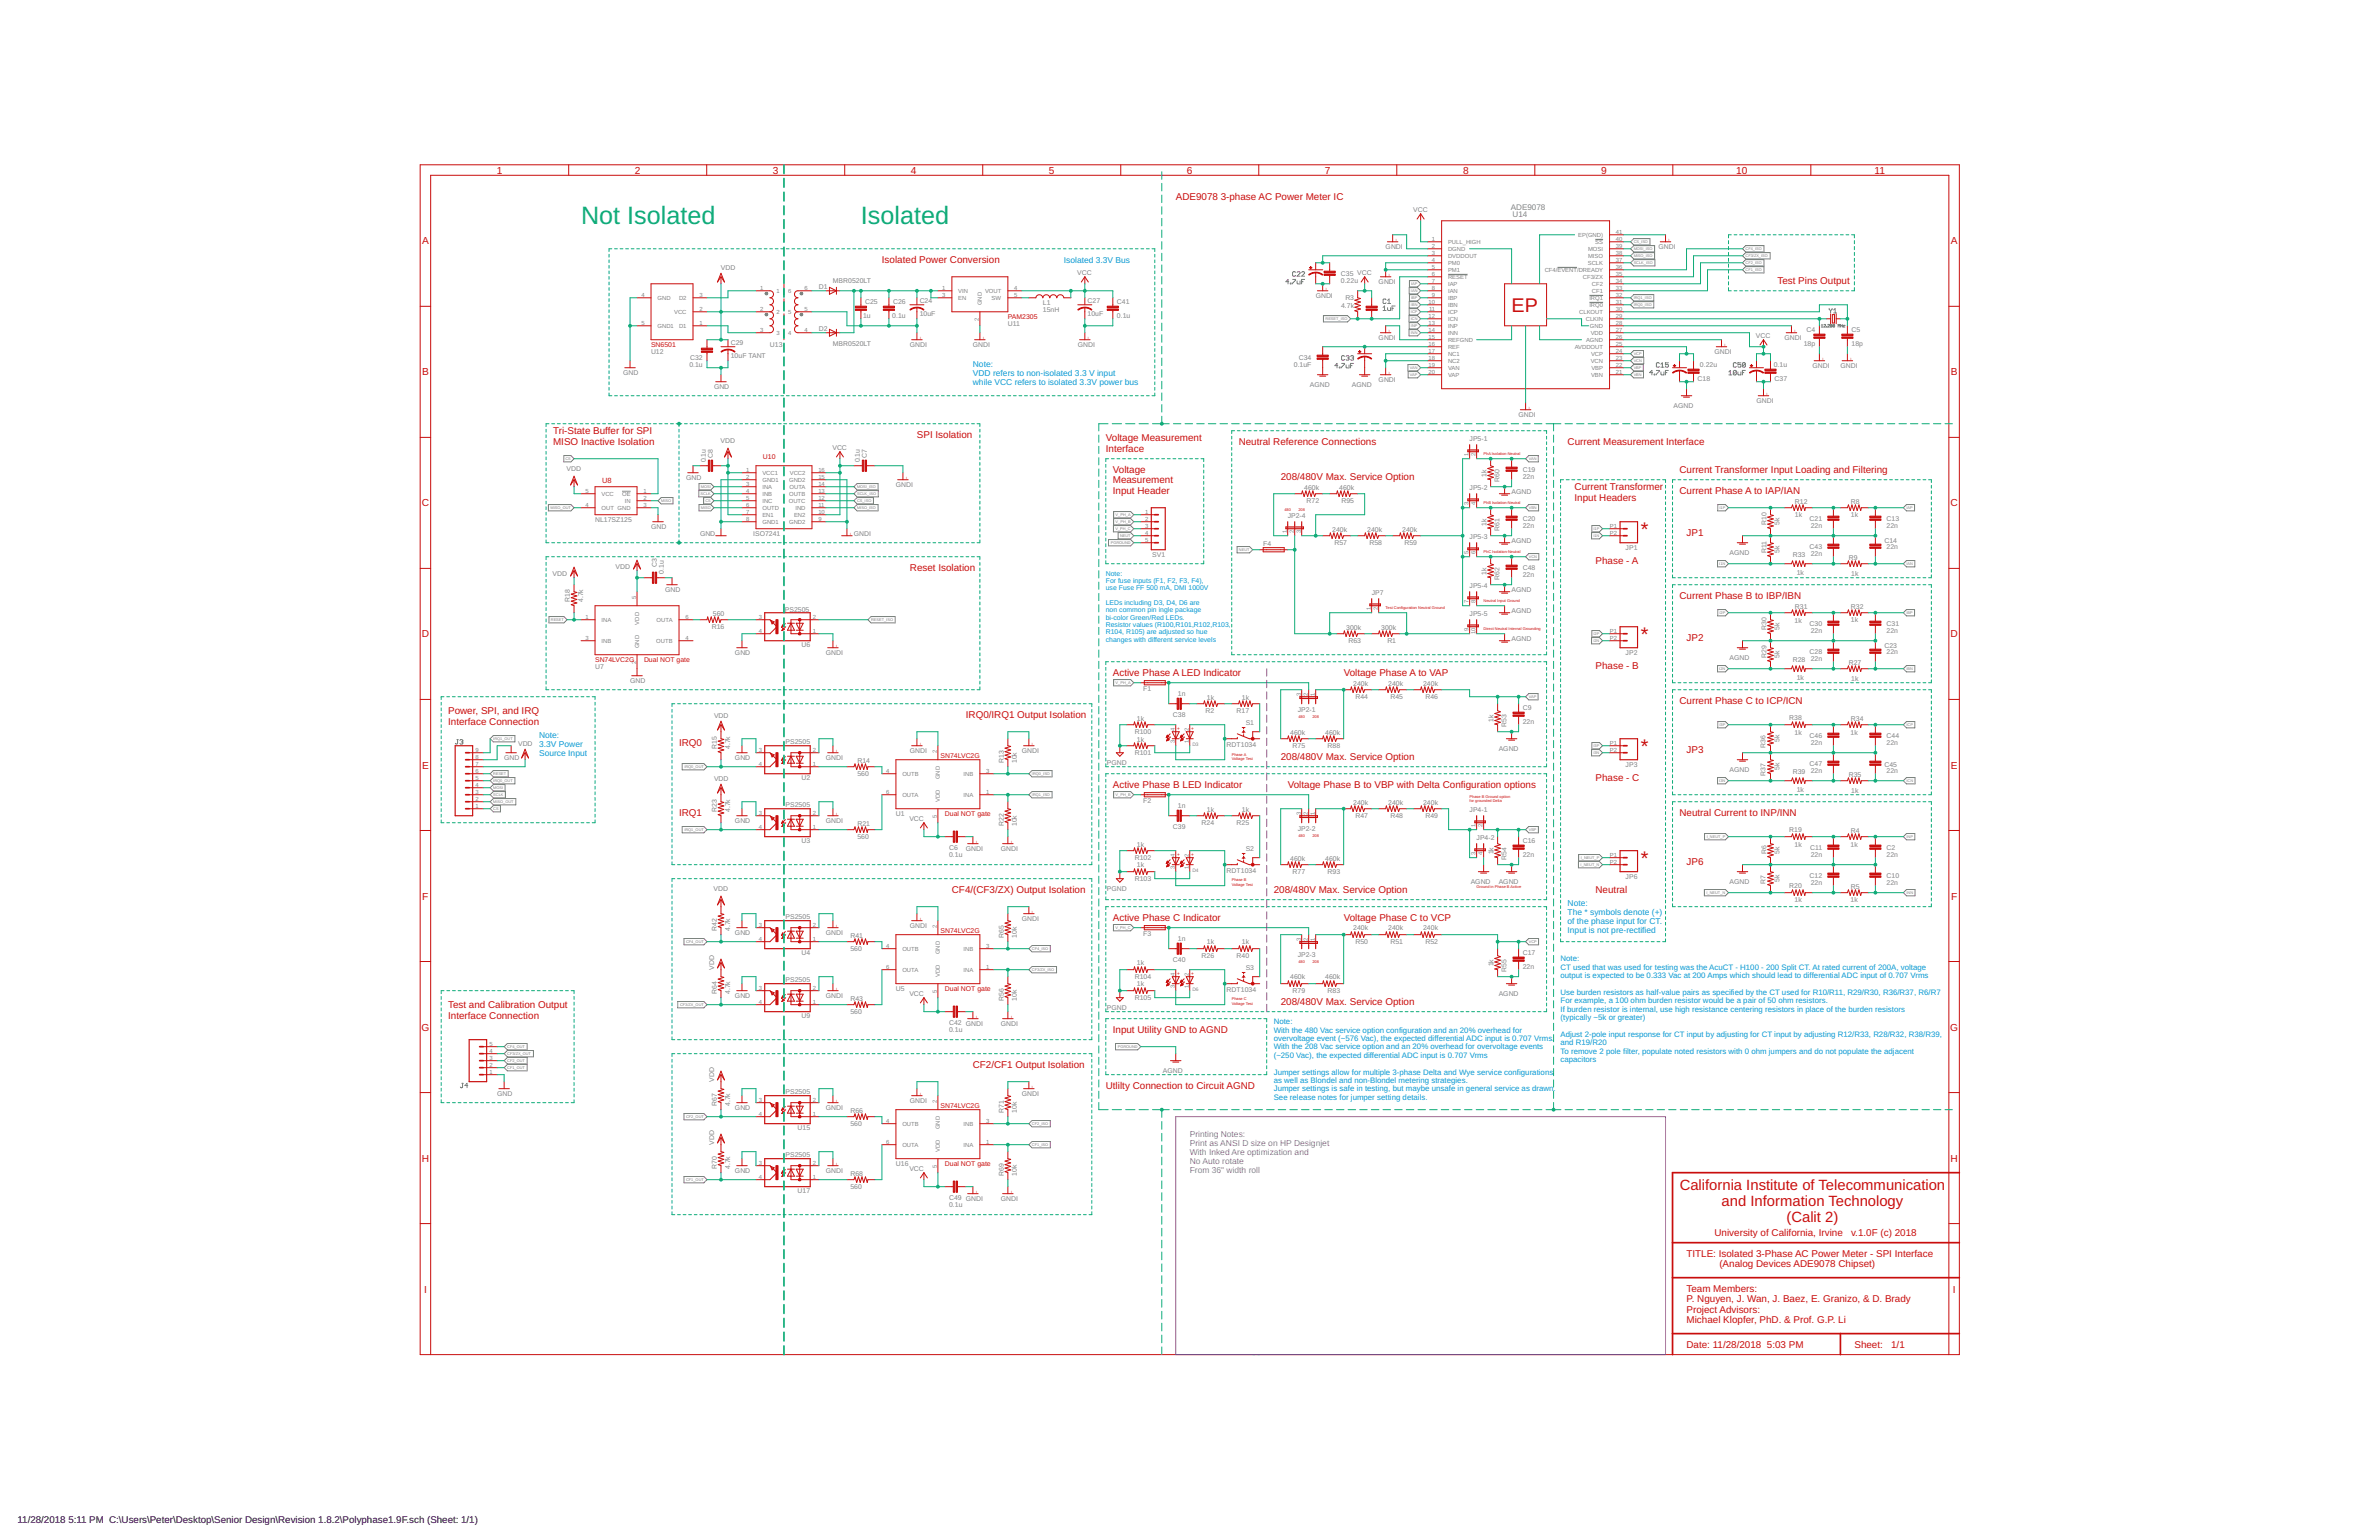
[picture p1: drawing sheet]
<svg xmlns="http://www.w3.org/2000/svg" width="864mm" height="559mm" viewBox="0 0 864 559" stroke-linecap="round" stroke-linejoin="round" font-family="sans-serif">
<defs><g id="words">
<g font-size="9.1" fill="#0dab76">
<text x="210.9" y="81.4">Not Isolated</text>
<text x="312.5" y="81.4">Isolated</text>
</g>
<g font-size="7.2" fill="#c90d0c">
<text x="548.7" y="113.1">EP</text>
<text x="595.6" y="194.4">*</text>
<text x="595.6" y="232.5">*</text>
<text x="595.6" y="273.1">*</text>
<text x="595.6" y="313.8">*</text>
</g>
<g font-size="5.4" fill="#c90d0c">
<text x="609.8" y="431.9">California Institute of Telecommunication</text>
<text x="625" y="437.6">and Information Technology</text>
<text x="648.5" y="443.3">(Calit 2)</text>
</g>
<g font-size="3.7" fill="#c90d0c">
<text x="180.4" y="63">1</text>
<text x="230.5" y="63">2</text>
<text x="280.6" y="63">3</text>
<text x="330.7" y="63">4</text>
<text x="380.8" y="63">5</text>
<text x="430.9" y="63">6</text>
<text x="481" y="63">7</text>
<text x="531.1" y="63">8</text>
<text x="581.2" y="63">9</text>
<text x="630.3" y="63">10</text>
<text x="680.5" y="63">11</text>
<text x="153.2" y="88.7">A</text>
<text x="708.1" y="88.7">A</text>
<text x="153.2" y="136.2">B</text>
<text x="708.1" y="136.2">B</text>
<text x="153.1" y="183.8">C</text>
<text x="708" y="183.8">C</text>
<text x="153.1" y="231.3">D</text>
<text x="708" y="231.3">D</text>
<text x="153.2" y="278.9">E</text>
<text x="708.1" y="278.9">E</text>
<text x="153.3" y="326.4">F</text>
<text x="708.2" y="326.4">F</text>
<text x="153" y="374">G</text>
<text x="707.9" y="374">G</text>
<text x="153.1" y="421.5">H</text>
<text x="708" y="421.5">H</text>
<text x="153.9" y="469.1">I</text>
<text x="708.9" y="469.1">I</text>
</g>
<g font-size="3.6" fill="#c90d0c">
<text x="426.8" y="72.5">ADE9078</text>
<text x="443.1" y="72.5">3-phase AC Power Meter IC</text>
<text x="320.1" y="95.3">Isolated Power Conversion</text>
<text x="645.2" y="103">Test Pins Output</text>
<text x="200.8" y="157.6">Tri-State Buffer for SPI</text>
<text x="200.8" y="161.4">MISO Inactive Isolation</text>
<text x="332.8" y="158.8">SPI Isolation</text>
<text x="401.4" y="160.1">Voltage Measurement</text>
<text x="449.7" y="161.4">Neutral Reference Connections</text>
<text x="569" y="161.4">Current Measurement Interface</text>
<text x="401.4" y="163.9">Interface</text>
<text x="404" y="171.5">Voltage</text>
<text x="609.7" y="171.5">Current Transformer Input Loading and Filtering</text>
<text x="404" y="175.3">Measurement</text>
<text x="404" y="179.2">Input Header</text>
<text x="464.9" y="174.1">208/480V Max. Service Option</text>
<text x="571.6" y="177.9">Current Transformer</text>
<text x="609.7" y="179.2">Current Phase A to IAP/IAN</text>
<text x="571.6" y="181.7">Input Headers</text>
<text x="612.2" y="194.4">JP1</text>
<text x="330.3" y="207.1">Reset Isolation</text>
<text x="579.2" y="204.6">Phase - A</text>
<text x="609.7" y="217.3">Current Phase B to IBP/IBN</text>
<text x="612.2" y="232.5">JP2</text>
<text x="404" y="245.2">Active Phase A LED Indicator</text>
<text x="487.8" y="245.2">Voltage Phase A to VAP</text>
<text x="579.2" y="242.7">Phase - B</text>
<text x="609.7" y="255.3">Current Phase C to ICP/ICN</text>
<text x="162.7" y="259.2">Power, SPI, and IRQ</text>
<text x="162.7" y="263">Interface Connection</text>
<text x="350.6" y="260.4">IRQ0/IRQ1 Output Isolation</text>
<text x="246.5" y="270.6">IRQ0</text>
<text x="464.9" y="275.7">208/480V Max. Service Option</text>
<text x="612.2" y="273.1">JP3</text>
<text x="404" y="285.8">Active Phase B LED Indicator</text>
<text x="467.5" y="285.8">Voltage Phase B to VBP with Delta Configuration options</text>
<text x="579.2" y="283.3">Phase - C</text>
<text x="246.5" y="296">IRQ1</text>
<text x="609.7" y="296">Neutral Current to INP/INN</text>
<text x="612.2" y="313.8">JP6</text>
<text x="345.5" y="323.9">CF4/(CF3/ZX) Output Isolation</text>
<text x="462.4" y="323.9">208/480V Max. Service Option</text>
<text x="579.2" y="323.9">Neutral</text>
<text x="404" y="334.1">Active Phase C Indicator</text>
<text x="487.8" y="334.1">Voltage Phase C to VCP</text>
<text x="162.7" y="365.8">Test and Calibration Output</text>
<text x="464.9" y="364.6">208/480V Max. Service Option</text>
<text x="162.7" y="369.6">Interface Connection</text>
<text x="404" y="374.7">Input Utility GND to AGND</text>
<text x="353.2" y="387.4">CF2/CF1 Output Isolation</text>
<text x="401.4" y="395">Utlilty Connection to Circuit AGND</text>
<text x="622.4" y="448.4">University of California, Irvine</text>
<text x="672" y="448.4">v.1.0F (c) 2018</text>
<text x="612.2" y="456">TITLE: Isolated 3-Phase AC Power Meter - SPI Interface</text>
<text x="624.2" y="459.8">(Analog Devices ADE9078 Chipset)</text>
<text x="612.2" y="468.7">Team Members:</text>
<text x="612.2" y="472.5">P. Nguyen, J. Wan, J. Baez, E. Granizo, &amp; D. Brady</text>
<text x="612.2" y="476.3">Project Advisors:</text>
<text x="612.2" y="480.1">Michael Klopfer, PhD. &amp; Prof. G.P. Li</text>
<text x="612.2" y="489">Date: 11/28/2018</text>
<text x="641.4" y="489">5:03 PM</text>
<text x="673.2" y="489">Sheet:</text>
<text x="686.5" y="489">1/1</text>
</g>
<g font-size="3.5">
<text x="6.4" y="552.8">11/28/2018</text>
<text x="24.8" y="552.8">5:11 PM C:\Users\Peter\Desktop\Senior Design\Revision 1.8.2\Polyphase1.9F.sch (Sheet: 1/1)</text>
</g>
<g font-size="3.1" fill="#0696d7">
<text x="386.2" y="95.3">Isolated 3.3V Bus</text>
<text x="353.2" y="133.1">Note:</text>
<text x="353.2" y="136.4">VDD refers to non-isolated 3.3 V input</text>
<text x="353.2" y="139.6">while VCC refers to isolated 3.3V power bus</text>
<text x="195.7" y="267.7">Note:</text>
<text x="195.7" y="271">3.3V Power</text>
<text x="195.7" y="274.2">Source Input</text>
<text x="569" y="328.6">Note:</text>
<text x="569" y="331.9">The * symbols denote (+)</text>
<text x="569" y="335.2">of the phase input for CT.</text>
<text x="569" y="338.5">Input is not pre-rectified</text>
</g>
<g font-size="3.1" fill="#8252c2">
<text x="431.9" y="412.5">Printing Notes:</text>
<text x="431.9" y="415.7">Print as ANSI D size on HP Designjet</text>
<text x="431.9" y="419">With Inked Are optimization and</text>
<text x="431.9" y="422.3">No Auto rotate</text>
<text x="431.9" y="425.6">From 36&quot; width roll</text>
</g>
<g font-size="2.9" fill="#808080">
<text x="548.4" y="76.1">ADE9078</text>
<text x="549.1" y="78.6">U14</text>
</g>
<g font-size="2.9" fill="#0696d7">
<text x="566.5" y="348.8">Note:</text>
<text x="566.5" y="351.9">CT used that was used for testing was the AcuCT - H100 - 200 Split CT. At rated current of 200A, voltage</text>
<text x="566.5" y="354.9">output is expected to be 0.333 Vac at 200 Amps which should lead to differential ADC input of 0.707 Vrms</text>
<text x="566.5" y="361">Use burden resistors as half-value pairs as specified by the CT used for R10/R11, R29/R30, R36/R37, R6/R7</text>
<text x="566.5" y="364.1">For example, a 100 ohm burden resistor would be a pair of 50 ohm resistors.</text>
<text x="462.4" y="371.7">Note:</text>
<text x="566.5" y="367.1">If burden resistor is internal, use high resistance centering resistors in place of the burden resistors</text>
<text x="566.5" y="370.1">(typically ~5k or greater)</text>
<text x="462.4" y="374.7">With the 480 Vac service option configuration and an 20% overhead for</text>
<text x="462.4" y="377.8">overvoltage event (~576 Vac), the expected differential ADC input is 0.707 Vrms.</text>
<text x="566.5" y="376.2">Adjust 2-pole input response for CT input by adjusting for CT input by adjusting R12/R33, R28/R32, R38/R39,</text>
<text x="462.4" y="380.8">With the 208 Vac service option and an 20% overhead for overvoltage events</text>
<text x="462.4" y="383.9">(~250 Vac), the expected differential ADC input is 0.707 Vrms</text>
<text x="566.5" y="379.3">and R19/R20</text>
<text x="566.5" y="382.3">To remove 2 pole filter, populate noted resistors with 0 ohm jumpers and do not populate the adjacent</text>
<text x="462.4" y="390">Jumper settings allow for multiple 3-phase Delta and Wye service configurations</text>
<text x="566.5" y="385.4">capacitors</text>
<text x="462.4" y="393">as well as Blondel and non-Blondel metering strategies.</text>
<text x="462.4" y="396.1">Jumper settings is safe in testing, but maybe unsafe in general service as drawn</text>
<text x="462.4" y="399.1">See release notes for jumper setting details.</text>
<text x="564" y="396.1">.</text>
</g>
<text font-size="2.7" fill="#c90d0c" x="218.6" y="175.3">U8</text>
<g font-size="2.5" fill="#808080">
<text x="513" y="76.8">VCC</text>
<text x="503" y="90.3">GNDI</text>
<text x="602.1" y="90.3">GNDI</text>
<text x="261.7" y="97.9">VDD</text>
<text x="391.1" y="99.7">VCC</text>
<text x="486.8" y="100">C35 VCC</text>
<text x="297.3" y="105">D1</text>
<text x="302.4" y="102.7">MBR0520LT</text>
<text x="486.8" y="102.6">0.22u</text>
<text x="500.5" y="103">GNDI</text>
<text x="314" y="110.2">C25</text>
<text x="324.2" y="110.2">C26</text>
<text x="333.9" y="110">C24</text>
<text x="378.6" y="113.1">15nH</text>
<text x="378.6" y="110.6">L1</text>
<text x="394.8" y="110">C27</text>
<text x="405.5" y="110.2">C41</text>
<text x="477.6" y="108">GNDI</text>
<text x="486.8" y="111.6">4.7k</text>
<text x="488.4" y="108.8">R3</text>
<text x="313.3" y="115.3">1u</text>
<text x="323.9" y="115.3">0.1u</text>
<text x="333.9" y="114.8">10uF</text>
<text x="365.9" y="118.2">U11</text>
<text x="394.8" y="114.8">10uF</text>
<text x="405.5" y="115.3">0.1u</text>
<text x="265.3" y="125.2">C29</text>
<text x="279.5" y="125.8">U13</text>
<text x="297.3" y="120.3">D2</text>
<text x="302.4" y="125.6">MBR0520LT</text>
<text x="330.3" y="125.8">GNDI</text>
<text x="353.2" y="125.8">GNDI</text>
<text x="391.3" y="125.8">GNDI</text>
<text x="500.5" y="123.3">GNDI</text>
<text x="637.4" y="122.5">VCC</text>
<text x="647.8" y="123.3">GNDI</text>
<text x="654.8" y="125.4">18p</text>
<text x="655.8" y="120.4">C4</text>
<text x="672.2" y="125.4">18p</text>
<text x="672.2" y="120.4">C5</text>
<text x="236.3" y="128.4">U12</text>
<text x="250.5" y="130.5">C32</text>
<text x="265.3" y="130">10uF TANT</text>
<text x="471.5" y="130.5">C34</text>
<text x="622.4" y="128.4">GNDI</text>
<text x="226.2" y="136">GND</text>
<text x="250.2" y="133.1">0.1u</text>
<text x="469.7" y="133.1">0.1uF</text>
<text x="617.1" y="133.1">0.22u</text>
<text x="643.9" y="133.1">0.1u</text>
<text x="657.9" y="133.4">GNDI</text>
<text x="668.1" y="133.4">GNDI</text>
<text x="259.2" y="141.1">GND</text>
<text x="475.5" y="140.3">AGND</text>
<text x="490.7" y="140.3">AGND</text>
<text x="500.5" y="138.5">GNDI</text>
<text x="616.3" y="138.1">C18</text>
<text x="644.2" y="138.1">C37</text>
<text x="607.5" y="147.9">AGND</text>
<text x="637.6" y="146.1">GNDI</text>
<text x="551.3" y="151.2">GNDI</text>
<text x="261.5" y="160.6">VDD</text>
<text x="533.5" y="160.1">JP5-1</text>
<text x="256.3" y="167.8" transform="rotate(-90 256.3 167.8)">0.1u</text>
<text x="258.8" y="166.1" transform="rotate(-90 258.8 166.1)">C8</text>
<text x="302.2" y="163.2">VCC</text>
<text x="312.1" y="167.8" transform="rotate(-90 312.1 167.8)">0.1u</text>
<text x="314.7" y="166.1" transform="rotate(-90 314.7 166.1)">C7</text>
<text x="205.7" y="170.8">VDD</text>
<text x="539.6" y="172.9" transform="rotate(-90 539.6 172.9)">1k</text>
<text x="552.8" y="173.7">22n</text>
<text x="552.8" y="171.2">C19</text>
<text x="249" y="174.1">GND</text>
<text x="325.2" y="176.6">GNDI</text>
<text x="473.4" y="177.6">460k</text>
<text x="486.1" y="177.6">460k</text>
<text x="533.5" y="177.9">JP5-2</text>
<text x="544.4" y="174.9" transform="rotate(-90 544.4 174.9)">R60</text>
<text x="548.7" y="179.2">AGND</text>
<text x="474.3" y="182.4">R72</text>
<text x="487" y="182.4">R95</text>
<text x="651.6" y="182.7">R12</text>
<text x="671.9" y="182.7">R8</text>
<text x="216" y="189.3">NL17SZ125</text>
<text x="236.3" y="191.9">GND</text>
<text x="467.5" y="188">JP2-4</text>
<text x="539.6" y="190.7" transform="rotate(-90 539.6 190.7)">1k</text>
<text x="552.8" y="191.5">22n</text>
<text x="552.8" y="188.9">C20</text>
<text x="641.2" y="190.6" transform="rotate(-90 641.2 190.6)">R10</text>
<text x="646" y="190.6" transform="rotate(-90 646 190.6)">5k</text>
<text x="651.6" y="187.5">1k</text>
<text x="656.9" y="188.9">C21</text>
<text x="657.3" y="191.5">22n</text>
<text x="671.9" y="187.5">1k</text>
<text x="684.9" y="191.5">22n</text>
<text x="684.9" y="188.9">C13</text>
<text x="254.1" y="194.4">GND</text>
<text x="273.4" y="194.7">ISO7241</text>
<text x="310" y="194.4">GNDI</text>
<text x="483.6" y="192.9">240k</text>
<text x="484.4" y="197.7">R57</text>
<text x="496.3" y="192.9">240k</text>
<text x="497.1" y="197.7">R58</text>
<text x="509" y="192.9">240k</text>
<text x="509.8" y="197.7">R59</text>
<text x="533.5" y="195.7">JP5-3</text>
<text x="544.4" y="192.6" transform="rotate(-90 544.4 192.6)">R61</text>
<text x="548.7" y="196.9">AGND</text>
<text x="684.1" y="197.1">C14</text>
<text x="418.3" y="202">SV1</text>
<text x="458.6" y="198.1">F4</text>
<text x="590.1" y="199.5">JP1</text>
<text x="627.9" y="201.3">AGND</text>
<text x="641.2" y="200.7" transform="rotate(-90 641.2 200.7)">R11</text>
<text x="646" y="200.7" transform="rotate(-90 646 200.7)">5k</text>
<text x="650.8" y="202">R33</text>
<text x="656.9" y="199.1">C43</text>
<text x="657.3" y="201.6">22n</text>
<text x="671.1" y="203.3">R9</text>
<text x="684.9" y="199.1">22n</text>
<text x="200.6" y="208.9">VDD</text>
<text x="223.4" y="206.3">VDD</text>
<text x="238.5" y="205.6" transform="rotate(-90 238.5 205.6)">C3</text>
<text x="241" y="208.1" transform="rotate(-90 241 208.1)">0.1u</text>
<text x="539.6" y="208.5" transform="rotate(-90 539.6 208.5)">1k</text>
<text x="552.8" y="209.3">22n</text>
<text x="552.8" y="206.7">C48</text>
<text x="652.2" y="208.6">1k</text>
<text x="672.1" y="208.9">1k</text>
<text x="241.4" y="214.7">GND</text>
<text x="497.9" y="216">JP7</text>
<text x="533.5" y="213.4">JP5-4</text>
<text x="544.4" y="210.4" transform="rotate(-90 544.4 210.4)">R62</text>
<text x="548.7" y="214.7">AGND</text>
<text x="206.9" y="218.5" transform="rotate(-90 206.9 218.5)">R18</text>
<text x="211.7" y="218.5" transform="rotate(-90 211.7 218.5)">4.7k</text>
<text x="651.6" y="220.8">R31</text>
<text x="671.9" y="220.8">R32</text>
<text x="258.8" y="223.3">560</text>
<text x="284.9" y="222.1">PS2505</text>
<text x="533.5" y="223.6">JP5-5</text>
<text x="548.7" y="222.3">AGND</text>
<text x="651.5" y="225.9">1k</text>
<text x="656.9" y="227">C30</text>
<text x="671.9" y="225.6">1k</text>
<text x="684.9" y="227">C31</text>
<text x="258.4" y="228.1">R16</text>
<text x="488.7" y="228.4">300k</text>
<text x="489.5" y="233.2">R63</text>
<text x="501.4" y="228.4">300k</text>
<text x="503.6" y="233.2">R1</text>
<text x="548.7" y="232.5">AGND</text>
<text x="641.2" y="228.7" transform="rotate(-90 641.2 228.7)">R30</text>
<text x="646" y="228.7" transform="rotate(-90 646 228.7)">5k</text>
<text x="657.3" y="229.6">22n</text>
<text x="684.9" y="229.6">22n</text>
<text x="266.8" y="237.6">GND</text>
<text x="290.9" y="234.9">U6</text>
<text x="299.8" y="237.6">GNDI</text>
<text x="590.1" y="237.6">JP2</text>
<text x="627.9" y="239.3">AGND</text>
<text x="641.2" y="238.8" transform="rotate(-90 641.2 238.8)">R29</text>
<text x="646" y="238.8" transform="rotate(-90 646 238.8)">5k</text>
<text x="656.9" y="237.2">C28</text>
<text x="657.3" y="239.7">22n</text>
<text x="684.1" y="235.2">C23</text>
<text x="684.9" y="237.2">22n</text>
<text x="216" y="242.7">U7</text>
<text x="650.8" y="240.1">R28</text>
<text x="671.1" y="241.4">R27</text>
<text x="228.7" y="247.7">GND</text>
<text x="415" y="250.9">F1</text>
<text x="491.2" y="248.7">240k</text>
<text x="503.9" y="248.7">240k</text>
<text x="516.6" y="248.7">240k</text>
<text x="652.2" y="246.7">1k</text>
<text x="672.1" y="247">1k</text>
<text x="427.6" y="252.4">1n</text>
<text x="438.1" y="253.8">1k</text>
<text x="450.8" y="253.8">1k</text>
<text x="492.1" y="253.5">R44</text>
<text x="504.8" y="253.5">R45</text>
<text x="517.5" y="253.5">R46</text>
<text x="552.8" y="257.5">C9</text>
<text x="259.2" y="260.4">VDD</text>
<text x="412.7" y="261.4">1k</text>
<text x="425.8" y="260">C38</text>
<text x="437.6" y="258.6">R2</text>
<text x="448.9" y="258.6">R17</text>
<text x="452.2" y="263.2">S1</text>
<text x="471.1" y="258.4">JP2-1</text>
<text x="542.1" y="261.8" transform="rotate(-90 542.1 261.8)">1k</text>
<text x="546.9" y="263.8" transform="rotate(-90 546.9 263.8)">R53</text>
<text x="552.8" y="262.6">22n</text>
<text x="649.5" y="261.2">R38</text>
<text x="671.9" y="261.5">R34</text>
<text x="285.2" y="269.8">PS2505</text>
<text x="411.9" y="266.2">R100</text>
<text x="412.7" y="269.1">1k</text>
<text x="468.4" y="266.5">460k</text>
<text x="481.1" y="266.5">460k</text>
<text x="646" y="269.3" transform="rotate(-90 646 269.3)">5k</text>
<text x="651.5" y="266.5">1k</text>
<text x="656.9" y="267.7">C46</text>
<text x="671.8" y="266.5">1k</text>
<text x="684.9" y="267.7">C44</text>
<text x="183" y="275.7">GND</text>
<text x="188.1" y="270.6">VDD</text>
<text x="260.2" y="271.9" transform="rotate(-90 260.2 271.9)">R15</text>
<text x="265" y="271.9" transform="rotate(-90 265 271.9)">4.7k</text>
<text x="266.8" y="275.7">GND</text>
<text x="299.8" y="275.7">GNDI</text>
<text x="330.3" y="273.1">GNDI</text>
<text x="370.9" y="273.1">GNDI</text>
<text x="411.9" y="273.9">R101</text>
<text x="445.3" y="271.1">RDT1034</text>
<text x="469.2" y="271.3">R75</text>
<text x="481.9" y="271.3">R88</text>
<text x="544" y="272.4">AGND</text>
<text x="640.9" y="271.4" transform="rotate(-90 640.9 271.4)">R36</text>
<text x="657.3" y="270.2">22n</text>
<text x="684.9" y="270.2">22n</text>
<text x="311.3" y="281.5">560</text>
<text x="311.3" y="276.7">R14</text>
<text x="364.4" y="276.9" transform="rotate(-90 364.4 276.9)">R13</text>
<text x="369.2" y="276.9" transform="rotate(-90 369.2 276.9)">10k</text>
<text x="401.8" y="277.4">PGND</text>
<text x="590.1" y="278.2">JP3</text>
<text x="627.9" y="280">AGND</text>
<text x="640.9" y="281.5" transform="rotate(-90 640.9 281.5)">R37</text>
<text x="646" y="279.5" transform="rotate(-90 646 279.5)">5k</text>
<text x="650.8" y="280.7">R39</text>
<text x="656.9" y="277.8">C47</text>
<text x="657.3" y="280.4">22n</text>
<text x="684.1" y="278.3">C45</text>
<text x="684.9" y="280.4">22n</text>
<text x="259.2" y="283.3">VDD</text>
<text x="290.9" y="283.2">U2</text>
<text x="652.2" y="287.3">1k</text>
<text x="671.1" y="282">R35</text>
<text x="672.1" y="287.6">1k</text>
<text x="285.2" y="292.7">PS2505</text>
<text x="415" y="291.5">F2</text>
<text x="427.6" y="293.1">1n</text>
<text x="491.2" y="291.9">240k</text>
<text x="503.9" y="291.9">240k</text>
<text x="516.6" y="291.9">240k</text>
<text x="260.2" y="294.7" transform="rotate(-90 260.2 294.7)">R23</text>
<text x="265" y="294.7" transform="rotate(-90 265 294.7)">4.7k</text>
<text x="266.8" y="298.5">GND</text>
<text x="299.8" y="298.5">GNDI</text>
<text x="311.3" y="299.6">R21</text>
<text x="325.2" y="296">U1</text>
<text x="330.1" y="297.8">VCC</text>
<text x="364.4" y="299.8" transform="rotate(-90 364.4 299.8)">R22</text>
<text x="369.2" y="299.8" transform="rotate(-90 369.2 299.8)">10k</text>
<text x="436.2" y="299.3">R24</text>
<text x="438.1" y="294.5">1k</text>
<text x="448.9" y="299.3">R25</text>
<text x="450.8" y="294.5">1k</text>
<text x="492.1" y="296.7">R47</text>
<text x="504.8" y="296.7">R48</text>
<text x="517.5" y="296.7">R49</text>
<text x="533.5" y="294.7">JP4-1</text>
<text x="311.3" y="304.4">560</text>
<text x="425.8" y="300.7">C39</text>
<text x="471.1" y="301.6">JP2-2</text>
<text x="536" y="304.9">JP4-2</text>
<text x="552.8" y="305.8">C16</text>
<text x="649.5" y="301.8">R19</text>
<text x="671.9" y="302.1">R4</text>
<text x="290.9" y="306">U3</text>
<text x="344.5" y="310.8">0.1u</text>
<text x="344.5" y="308.3">C6</text>
<text x="350.6" y="308.7">GNDI</text>
<text x="363.3" y="308.7">GNDI</text>
<text x="411.9" y="312">R102</text>
<text x="412.7" y="307.2">1k</text>
<text x="452.2" y="308.9">S2</text>
<text x="542.1" y="310.1" transform="rotate(-90 542.1 310.1)">1k</text>
<text x="552.8" y="310.8">22n</text>
<text x="641.2" y="310" transform="rotate(-90 641.2 310)">R6</text>
<text x="646" y="310" transform="rotate(-90 646 310)">5k</text>
<text x="651.5" y="307.2">1k</text>
<text x="657.1" y="308.3">C11</text>
<text x="657.3" y="310.8">22n</text>
<text x="671.8" y="307.2">1k</text>
<text x="684.9" y="310.8">22n</text>
<text x="684.9" y="308.3">C2</text>
<text x="412.7" y="314.8">1k</text>
<text x="445.3" y="316.8">RDT1034</text>
<text x="468.4" y="312.2">460k</text>
<text x="469.2" y="317">R77</text>
<text x="481.1" y="312.2">460k</text>
<text x="481.9" y="317">R93</text>
<text x="546.9" y="312" transform="rotate(-90 546.9 312)">R54</text>
<text x="259" y="323.2">VDD</text>
<text x="401.8" y="323.2">PGND</text>
<text x="411.9" y="319.6">R103</text>
<text x="533.9" y="320.6">AGND</text>
<text x="544" y="320.6">AGND</text>
<text x="590.1" y="318.8">JP6</text>
<text x="627.9" y="320.6">AGND</text>
<text x="640.9" y="320.8" transform="rotate(-90 640.9 320.8)">R7</text>
<text x="646" y="320.1" transform="rotate(-90 646 320.1)">5k</text>
<text x="649.5" y="322.1">R20</text>
<text x="656.9" y="318.5">C12</text>
<text x="657.3" y="321">22n</text>
<text x="671.9" y="322.4">R5</text>
<text x="684.9" y="321">22n</text>
<text x="684.9" y="318.5">C10</text>
<text x="651.5" y="327.5">1k</text>
<text x="671.8" y="327.5">1k</text>
<text x="285.2" y="333.3">PS2505</text>
<text x="370.9" y="334.1">GNDI</text>
<text x="260.2" y="337.9" transform="rotate(-90 260.2 337.9)">R42</text>
<text x="265" y="337.9" transform="rotate(-90 265 337.9)">4.7k</text>
<text x="266.8" y="339.2">GND</text>
<text x="299.8" y="339.2">GNDI</text>
<text x="308.7" y="340.2">R41</text>
<text x="330.3" y="336.6">GNDI</text>
<text x="364.4" y="340.4" transform="rotate(-90 364.4 340.4)">R65</text>
<text x="369.2" y="340.4" transform="rotate(-90 369.2 340.4)">10k</text>
<text x="415" y="339.8">F3</text>
<text x="427.6" y="341.3">1n</text>
<text x="491.2" y="337.6">240k</text>
<text x="503.9" y="337.6">240k</text>
<text x="516.6" y="337.6">240k</text>
<text x="290.9" y="346.7">U4</text>
<text x="308.7" y="345">560</text>
<text x="436.2" y="347.5">R26</text>
<text x="438.1" y="342.7">1k</text>
<text x="448.9" y="347.5">R40</text>
<text x="450.8" y="342.7">1k</text>
<text x="471.1" y="347.3">JP2-3</text>
<text x="492.1" y="342.4">R50</text>
<text x="504.8" y="342.4">R51</text>
<text x="517.5" y="342.4">R52</text>
<text x="552.8" y="346.4">C17</text>
<text x="259.2" y="351.9" transform="rotate(-90 259.2 351.9)">VDD</text>
<text x="412.7" y="350.3">1k</text>
<text x="425.8" y="348.9">C40</text>
<text x="452.2" y="352.1">S3</text>
<text x="542.1" y="350.7" transform="rotate(-90 542.1 350.7)">1k</text>
<text x="546.9" y="352.6" transform="rotate(-90 546.9 352.6)">R55</text>
<text x="552.8" y="351.5">22n</text>
<text x="285.2" y="356.2">PS2505</text>
<text x="325.2" y="359.5">U5</text>
<text x="411.9" y="355.1">R104</text>
<text x="412.7" y="358">1k</text>
<text x="445.3" y="360">RDT1034</text>
<text x="468.4" y="355.4">460k</text>
<text x="481.1" y="355.4">460k</text>
<text x="260.2" y="360.7" transform="rotate(-90 260.2 360.7)">R64</text>
<text x="265" y="360.7" transform="rotate(-90 265 360.7)">4.7k</text>
<text x="266.8" y="362">GND</text>
<text x="299.8" y="362">GNDI</text>
<text x="308.7" y="363.1">R43</text>
<text x="330.1" y="361.3">VCC</text>
<text x="364.4" y="363.3" transform="rotate(-90 364.4 363.3)">R56</text>
<text x="369.2" y="363.3" transform="rotate(-90 369.2 363.3)">10k</text>
<text x="411.9" y="362.8">R105</text>
<text x="469.2" y="360.2">R79</text>
<text x="481.9" y="360.2">R83</text>
<text x="544" y="361.3">AGND</text>
<text x="290.9" y="369.5">U9</text>
<text x="308.7" y="367.9">560</text>
<text x="344.5" y="371.8">C42 GNDI</text>
<text x="401.8" y="366.3">PGND</text>
<text x="344.5" y="374.3">0.1u</text>
<text x="363.3" y="372.2">GNDI</text>
<text x="422.1" y="389.2">AGND</text>
<text x="259.2" y="392.5" transform="rotate(-90 259.2 392.5)">VDD</text>
<text x="180.5" y="397.6">GND</text>
<text x="260.2" y="401.4" transform="rotate(-90 260.2 401.4)">R67</text>
<text x="265" y="401.4" transform="rotate(-90 265 401.4)">4.7k</text>
<text x="285.2" y="396.8">PS2505</text>
<text x="330.3" y="400.1">GNDI</text>
<text x="370.9" y="397.6">GNDI</text>
<text x="266.8" y="402.7">GND</text>
<text x="299.8" y="402.7">GNDI</text>
<text x="308.7" y="403.7">R66</text>
<text x="364.4" y="403.9" transform="rotate(-90 364.4 403.9)">R71</text>
<text x="369.2" y="403.9" transform="rotate(-90 369.2 403.9)">10k</text>
<text x="289.5" y="410.1">U15</text>
<text x="308.7" y="408.5">560</text>
<text x="259.2" y="415.4" transform="rotate(-90 259.2 415.4)">VDD</text>
<text x="285.2" y="419.7">PS2505</text>
<text x="260.2" y="424.2" transform="rotate(-90 260.2 424.2)">R70</text>
<text x="265" y="424.2" transform="rotate(-90 265 424.2)">4.7k</text>
<text x="266.8" y="425.5">GND</text>
<text x="299.8" y="425.5">GNDI</text>
<text x="325.2" y="423">U16</text>
<text x="330.1" y="424.7">VCC</text>
<text x="308.7" y="431.4">560</text>
<text x="308.7" y="426.6">R68</text>
<text x="364.4" y="426.8" transform="rotate(-90 364.4 426.8)">R69</text>
<text x="369.2" y="426.8" transform="rotate(-90 369.2 426.8)">10k</text>
<text x="289.5" y="433">U17</text>
<text x="344.5" y="437.8">0.1u</text>
<text x="344.5" y="435.3">C49 GNDI</text>
<text x="363.3" y="435.7">GNDI</text>
</g>
<g font-size="2.5" fill="#c90d0c">
<text x="365.9" y="115.7">PAM2305</text>
<text x="236.3" y="125.8">SN6501</text>
<text x="277" y="166.5">U10</text>
<text x="216" y="240.1">SN74LVC2G</text>
<text x="233.8" y="240.1">Dual NOT gate</text>
<text x="341.4" y="274.9">SN74LVC2G</text>
<text x="343" y="296">Dual NOT gate</text>
<text x="341.4" y="338.4">SN74LVC2G</text>
<text x="343" y="359.5">Dual NOT gate</text>
<text x="341.4" y="401.9">SN74LVC2G</text>
<text x="343" y="423">Dual NOT gate</text>
</g>
<g font-size="2.5" fill="#0696d7">
<text x="401.4" y="208.9">Note:</text>
<text x="401.4" y="211.5">For fuse inputs (F1, F2, F3, F4),</text>
<text x="401.4" y="214.2">use Fuse FF 500 mA, DMI 1000V</text>
<text x="401.4" y="219.5">LEDs including D3, D4, D6 are</text>
<text x="401.4" y="222.2">non common pin ingle package</text>
<text x="401.4" y="224.9">bi-color Green/Red LEDs.</text>
<text x="401.4" y="227.5">Resistor values (R100,R101,R102,R103,</text>
<text x="401.4" y="230.2">R104, R105) are adjusted so hue</text>
<text x="401.4" y="232.9">changes with different service levels</text>
</g>
<g font-size="2.1" fill="#808080">
<text x="519.8" y="87.4">1</text>
<text x="519.8" y="89.9">2</text>
<text x="525.7" y="88.5">PULL_HIGH</text>
<text x="572.9" y="86">EP(GND)</text>
<text x="579.1" y="88.5">SS</text>
<text x="586.6" y="89.9">39</text>
<text x="586.6" y="87.4">40</text>
<text x="586.6" y="84.8">41</text>
<text x="519.8" y="92.5">3</text>
<text x="519.8" y="95">4</text>
<text x="525.7" y="91">DGND</text>
<text x="525.7" y="93.6">DVDDOUT</text>
<text x="576.5" y="93.6">MISO</text>
<text x="576.5" y="91">MOSI</text>
<text x="586.6" y="95">37</text>
<text x="586.6" y="92.5">38</text>
<text x="519.8" y="97.5">5</text>
<text x="519.8" y="100.1">6</text>
<text x="525.7" y="96.1">PM0</text>
<text x="525.7" y="98.6">PM1</text>
<text x="525.7" y="101.2">RESET</text>
<text x="560.7" y="98.6">CF4/EVENT/DREADY</text>
<text x="574.6" y="101.2">CF3/ZX</text>
<text x="576.4" y="96.1">SCLK</text>
<text x="586.6" y="100.1">35</text>
<text x="586.6" y="97.5">36</text>
<text x="232.8" y="107.7">4</text>
<text x="253.9" y="107.7">3</text>
<text x="276" y="105.2">1</text>
<text x="281.8" y="106.3">1</text>
<text x="286.1" y="106.3">6</text>
<text x="292" y="105.2">6</text>
<text x="342" y="105.2">1</text>
<text x="342" y="107.7">3</text>
<text x="347.9" y="106.3">VIN</text>
<text x="357.6" y="106.3">VOUT</text>
<text x="368.2" y="105.2">4</text>
<text x="368.2" y="107.7">5</text>
<text x="519.8" y="102.6">7</text>
<text x="519.8" y="105.2">8</text>
<text x="519.8" y="107.7">9</text>
<text x="525.7" y="103.7">IAP</text>
<text x="525.7" y="106.3">IAN</text>
<text x="577.9" y="106.3">CF1</text>
<text x="577.9" y="103.7">CF2</text>
<text x="586.6" y="107.7">32</text>
<text x="586.6" y="105.2">33</text>
<text x="586.6" y="102.6">34</text>
<text x="238.7" y="108.8">GND</text>
<text x="244.7" y="113.9">VCC</text>
<text x="246.5" y="108.8">D2</text>
<text x="253.9" y="112.8">2</text>
<text x="276" y="112.8">2</text>
<text x="281.8" y="113.9">2</text>
<text x="286.1" y="113.9">5</text>
<text x="292" y="112.8">5</text>
<text x="347.9" y="108.8">EN</text>
<text x="356.5" y="110.8" transform="rotate(-90 356.5 110.8)">GND</text>
<text x="360" y="108.8">SW</text>
<text x="518.6" y="110.2">10</text>
<text x="518.8" y="112.8">11</text>
<text x="525.7" y="108.8">IBP</text>
<text x="525.7" y="111.3">IBN</text>
<text x="525.7" y="113.9">ICP</text>
<text x="573.3" y="113.9">CLKOUT</text>
<text x="576.9" y="111.3">IRQ0</text>
<text x="576.9" y="108.8">IRQ1</text>
<text x="586.6" y="112.8">30</text>
<text x="586.6" y="110.2">31</text>
<text x="232.8" y="117.8">5</text>
<text x="238.7" y="119">GND1</text>
<text x="246.5" y="119">D1</text>
<text x="253.9" y="117.8">1</text>
<text x="355.3" y="116.6" transform="rotate(-90 355.3 116.6)">2</text>
<text x="518.6" y="115.3">12</text>
<text x="518.6" y="117.8">13</text>
<text x="525.7" y="116.4">ICN</text>
<text x="525.7" y="119">INP</text>
<text x="575.7" y="116.4">CLKIN</text>
<text x="577.2" y="119">GND</text>
<text x="586.6" y="117.8">28</text>
<text x="586.6" y="115.3">29</text>
<text x="276" y="120.4">3</text>
<text x="281.8" y="121.5">3</text>
<text x="286.1" y="121.5">4</text>
<text x="292" y="120.4">4</text>
<text x="518.6" y="120.4">14</text>
<text x="518.6" y="122.9">15</text>
<text x="518.6" y="125.5">16</text>
<text x="525.7" y="121.5">INN</text>
<text x="525.7" y="124">REFGND</text>
<text x="575.8" y="124">AGND</text>
<text x="577.4" y="121.5">VDD</text>
<text x="586.6" y="125.5">25</text>
<text x="586.6" y="122.9">26</text>
<text x="586.6" y="120.4">27</text>
<text x="518.6" y="128">17</text>
<text x="518.6" y="130.5">18</text>
<text x="525.7" y="126.6">REF</text>
<text x="525.7" y="129.1">NC1</text>
<text x="525.7" y="131.7">NC2</text>
<text x="571.6" y="126.6">AVDDOUT</text>
<text x="577.4" y="131.7">VCN</text>
<text x="577.6" y="129.1">VCP</text>
<text x="586.6" y="130.5">23</text>
<text x="586.6" y="128">24</text>
<text x="518.6" y="133.1">19</text>
<text x="518.6" y="135.6">20</text>
<text x="525.7" y="134.2">VAN</text>
<text x="525.7" y="136.7">VAP</text>
<text x="577.6" y="136.7">VBN</text>
<text x="577.7" y="134.2">VBP</text>
<text x="586.6" y="135.6">21</text>
<text x="586.6" y="133.1">22</text>
<text x="533.1" y="165.5" transform="rotate(-90 533.1 165.5)">1</text>
<text x="535.7" y="165.5" transform="rotate(-90 535.7 165.5)">2</text>
<text x="270.9" y="171.2">1</text>
<text x="270.9" y="173.7">2</text>
<text x="276.8" y="172.3">VCC1</text>
<text x="286.7" y="172.3">VCC2</text>
<text x="297.1" y="173.7">15</text>
<text x="297.1" y="171.2">16</text>
<text x="212.5" y="178.8">5</text>
<text x="218.4" y="179.9">VCC</text>
<text x="225.8" y="179.9">OE</text>
<text x="233.6" y="178.8">1</text>
<text x="270.9" y="176.3">3</text>
<text x="270.9" y="178.8">4</text>
<text x="276.8" y="174.8">GND1</text>
<text x="276.8" y="177.4">INA</text>
<text x="276.8" y="179.9">INB</text>
<text x="286.5" y="179.9">OUTB</text>
<text x="286.5" y="174.8">GND2</text>
<text x="286.6" y="177.4">OUTA</text>
<text x="297.1" y="178.8">13</text>
<text x="297.1" y="176.3">14</text>
<text x="212.5" y="183.9">4</text>
<text x="218.4" y="185">OUT GND</text>
<text x="226.8" y="182.5">IN</text>
<text x="233.6" y="181.3">2</text>
<text x="233.6" y="183.9">3</text>
<text x="270.9" y="181.3">5</text>
<text x="270.9" y="183.9">6</text>
<text x="276.8" y="182.5">INC</text>
<text x="276.8" y="185">OUTD</text>
<text x="286.3" y="182.5">OUTC</text>
<text x="288.7" y="185">IND</text>
<text x="297.1" y="183.9">11</text>
<text x="297.1" y="181.3">12</text>
<text x="533.1" y="183.2" transform="rotate(-90 533.1 183.2)">3</text>
<text x="535.7" y="183.2" transform="rotate(-90 535.7 183.2)">4</text>
<text x="270.9" y="186.4">7</text>
<text x="270.9" y="189">8</text>
<text x="276.8" y="187.5">EN1</text>
<text x="276.8" y="190.1">GND1</text>
<text x="286.5" y="190.1">GND2</text>
<text x="288.3" y="187.5">EN2</text>
<text x="297.1" y="189">9</text>
<text x="297.1" y="186.4">10</text>
<text x="415.7" y="186.4">1</text>
<text x="415.7" y="189">2</text>
<text x="415.7" y="191.5">3</text>
<text x="584.4" y="191.5">P1</text>
<text x="415.7" y="194">4</text>
<text x="415.7" y="196.6">5</text>
<text x="467.1" y="193.4" transform="rotate(-90 467.1 193.4)">1</text>
<text x="469.6" y="193.4" transform="rotate(-90 469.6 193.4)">2</text>
<text x="472.2" y="193.4" transform="rotate(-90 472.2 193.4)">3</text>
<text x="584.4" y="194">P2</text>
<text x="533.1" y="201" transform="rotate(-90 533.1 201)">5</text>
<text x="535.7" y="201" transform="rotate(-90 535.7 201)">6</text>
<text x="230.9" y="217.5" transform="rotate(-90 230.9 217.5)">5</text>
<text x="497.6" y="221.3" transform="rotate(-90 497.6 221.3)">1</text>
<text x="500.1" y="221.3" transform="rotate(-90 500.1 221.3)">2</text>
<text x="533.1" y="218.8" transform="rotate(-90 533.1 218.8)">7</text>
<text x="535.7" y="218.8" transform="rotate(-90 535.7 218.8)">8</text>
<text x="212.5" y="224.5">1</text>
<text x="218.4" y="225.6">INA</text>
<text x="232" y="226.6" transform="rotate(-90 232 226.6)">VDD</text>
<text x="238.4" y="225.6">OUTA</text>
<text x="248.8" y="224.5">6</text>
<text x="275.4" y="224.5">3</text>
<text x="295.1" y="224.5">2</text>
<text x="212.5" y="232.1">3</text>
<text x="218.4" y="233.3">INB</text>
<text x="238.2" y="233.3">OUTB</text>
<text x="248.8" y="232.1">4</text>
<text x="275.4" y="229.6">4</text>
<text x="295.1" y="229.6">1</text>
<text x="533.1" y="229" transform="rotate(-90 533.1 229)">9</text>
<text x="535.7" y="230.1" transform="rotate(-90 535.7 230.1)">10</text>
<text x="584.4" y="229.6">P1</text>
<text x="584.4" y="232.1">P2</text>
<text x="232" y="235.2" transform="rotate(-90 232 235.2)">GND</text>
<text x="230.9" y="241.1" transform="rotate(-90 230.9 241.1)">2</text>
<text x="472.2" y="252.5" transform="rotate(-90 472.2 252.5)">3</text>
<text x="474.7" y="252.5" transform="rotate(-90 474.7 252.5)">2</text>
<text x="477.3" y="252.5" transform="rotate(-90 477.3 252.5)">1</text>
<text x="426.5" y="269.6" transform="rotate(-90 426.5 269.6)">3</text>
<text x="426.5" y="265.2" transform="rotate(-90 426.5 265.2)">4</text>
<text x="431.5" y="269.6" transform="rotate(-90 431.5 269.6)">1</text>
<text x="431.5" y="265.2" transform="rotate(-90 431.5 265.2)">2</text>
<text x="172.6" y="275.3">8</text>
<text x="172.6" y="272.8">9</text>
<text x="275.4" y="272.8">3</text>
<text x="295.1" y="272.8">2</text>
<text x="340.1" y="273.3" transform="rotate(-90 340.1 273.3)">2</text>
<text x="584.4" y="270.2">P1</text>
<text x="584.4" y="272.8">P2</text>
<text x="172.6" y="280.4">6</text>
<text x="172.6" y="277.9">7</text>
<text x="275.4" y="277.9">4</text>
<text x="295.1" y="277.9">1</text>
<text x="321.7" y="280.4">4</text>
<text x="327.6" y="281.5">OUTB</text>
<text x="349.8" y="281.5">INB</text>
<text x="358" y="280.4">3</text>
<text x="172.6" y="285.5">4</text>
<text x="172.6" y="282.9">5</text>
<text x="341.2" y="282.8" transform="rotate(-90 341.2 282.8)">GND</text>
<text x="172.6" y="293.1">1</text>
<text x="172.6" y="290.5">2</text>
<text x="172.6" y="288">3</text>
<text x="321.7" y="288">6</text>
<text x="327.6" y="289.1">OUTA</text>
<text x="341.2" y="291.1" transform="rotate(-90 341.2 291.1)">VDD</text>
<text x="349.8" y="289.1">INA</text>
<text x="358" y="288">1</text>
<text x="275.4" y="295.6">3</text>
<text x="295.1" y="295.6">2</text>
<text x="340.1" y="297" transform="rotate(-90 340.1 297)">5</text>
<text x="472.2" y="295.6" transform="rotate(-90 472.2 295.6)">3</text>
<text x="474.7" y="295.6" transform="rotate(-90 474.7 295.6)">2</text>
<text x="477.3" y="295.6" transform="rotate(-90 477.3 295.6)">1</text>
<text x="275.4" y="300.7">4</text>
<text x="295.1" y="300.7">1</text>
<text x="535.7" y="300.1" transform="rotate(-90 535.7 300.1)">1</text>
<text x="538.2" y="300.1" transform="rotate(-90 538.2 300.1)">2</text>
<text x="426.5" y="310.9" transform="rotate(-90 426.5 310.9)">4</text>
<text x="431.5" y="310.9" transform="rotate(-90 431.5 310.9)">2</text>
<text x="535.7" y="310.2" transform="rotate(-90 535.7 310.2)">3</text>
<text x="538.2" y="310.2" transform="rotate(-90 538.2 310.2)">4</text>
<text x="584.4" y="310.9">P1</text>
<text x="426.5" y="315.3" transform="rotate(-90 426.5 315.3)">3</text>
<text x="431.5" y="315.3" transform="rotate(-90 431.5 315.3)">1</text>
<text x="584.4" y="313.4">P2</text>
<text x="275.4" y="336.3">3</text>
<text x="275.4" y="341.3">4</text>
<text x="295.1" y="341.3">1</text>
<text x="295.1" y="336.3">2</text>
<text x="340.1" y="336.8" transform="rotate(-90 340.1 336.8)">2</text>
<text x="472.2" y="341.3" transform="rotate(-90 472.2 341.3)">3</text>
<text x="474.7" y="341.3" transform="rotate(-90 474.7 341.3)">2</text>
<text x="477.3" y="341.3" transform="rotate(-90 477.3 341.3)">1</text>
<text x="321.7" y="343.9">4</text>
<text x="327.6" y="345">OUTB</text>
<text x="341.2" y="346.3" transform="rotate(-90 341.2 346.3)">GND</text>
<text x="349.8" y="345">INB</text>
<text x="358" y="343.9">3</text>
<text x="321.7" y="351.5">6</text>
<text x="327.6" y="352.6">OUTA</text>
<text x="349.8" y="352.6">INA</text>
<text x="358" y="351.5">1</text>
<text x="275.4" y="359.1">3</text>
<text x="295.1" y="359.1">2</text>
<text x="341.2" y="354.6" transform="rotate(-90 341.2 354.6)">VDD</text>
<text x="426.5" y="358.5" transform="rotate(-90 426.5 358.5)">3</text>
<text x="426.5" y="354" transform="rotate(-90 426.5 354)">4</text>
<text x="431.5" y="358.5" transform="rotate(-90 431.5 358.5)">1</text>
<text x="431.5" y="354" transform="rotate(-90 431.5 354)">2</text>
<text x="275.4" y="364.2">4</text>
<text x="295.1" y="364.2">1</text>
<text x="340.1" y="360.5" transform="rotate(-90 340.1 360.5)">5</text>
<text x="177.7" y="382">4</text>
<text x="177.7" y="379.4">5</text>
<text x="177.7" y="389.6">1</text>
<text x="177.7" y="387.1">2</text>
<text x="177.7" y="384.5">3</text>
<text x="275.4" y="399.8">3</text>
<text x="295.1" y="399.8">2</text>
<text x="340.1" y="400.3" transform="rotate(-90 340.1 400.3)">2</text>
<text x="275.4" y="404.8">4</text>
<text x="295.1" y="404.8">1</text>
<text x="321.7" y="407.4">4</text>
<text x="358" y="407.4">3</text>
<text x="327.6" y="408.5">OUTB</text>
<text x="341.2" y="409.8" transform="rotate(-90 341.2 409.8)">GND</text>
<text x="349.8" y="408.5">INB</text>
<text x="321.7" y="415">6</text>
<text x="327.6" y="416.1">OUTA</text>
<text x="341.2" y="418.1" transform="rotate(-90 341.2 418.1)">VDD</text>
<text x="349.8" y="416.1">INA</text>
<text x="358" y="415">1</text>
<text x="275.4" y="422.6">3</text>
<text x="295.1" y="422.6">2</text>
<text x="340.1" y="424" transform="rotate(-90 340.1 424)">5</text>
<text x="275.4" y="427.7">4</text>
<text x="295.1" y="427.7">1</text>
</g>
<g font-size="1.8" fill="#c90d0c">
<text x="428.4" y="264.8" transform="rotate(-90 428.4 264.8)">+</text>
<text x="433.5" y="264.8" transform="rotate(-90 433.5 264.8)">+</text>
<text x="428.4" y="310.6" transform="rotate(-90 428.4 310.6)">+</text>
<text x="433.5" y="310.6" transform="rotate(-90 433.5 310.6)">+</text>
<text x="428.4" y="353.7" transform="rotate(-90 428.4 353.7)">+</text>
<text x="433.5" y="353.7" transform="rotate(-90 433.5 353.7)">+</text>
</g>
<g font-size="1.8" fill="#808080">
<text x="432.8" y="270.8">D3</text>
<text x="432.8" y="316.6">D4</text>
<text x="432.8" y="359.7">D6</text>
</g>
<g font-size="1.4" fill="#808080">
<text x="593" y="88.2">CS_ISO</text>
<text x="593" y="90.8">MOSI_ISO</text>
<text x="593" y="93.3">MISO_ISO</text>
<text x="593" y="95.9">SCLK_ISO</text>
<text x="633.7" y="90.8">CF4_ISO</text>
<text x="633.7" y="93.3">CF3/ZX_ISO</text>
<text x="633.7" y="95.9">CF2_ISO</text>
<text x="633.7" y="98.4">CF1_ISO</text>
<text x="512.2" y="106">IAN</text>
<text x="512.3" y="103.5">IAP</text>
<text x="512.2" y="111.1">IBN</text>
<text x="512.2" y="113.6">ICP</text>
<text x="512.3" y="108.6">IBP</text>
<text x="593" y="108.6">IRQ1_ISO</text>
<text x="593" y="111.1">IRQ0_ISO</text>
<text x="481.2" y="116.2">RESET_ISO</text>
<text x="512.1" y="116.2">ICN</text>
<text x="512.2" y="118.7">INP</text>
<text x="512.1" y="121.3">INN</text>
<text x="593" y="128.9">VCP</text>
<text x="593" y="131.4">VCN</text>
<text x="511.7" y="134">VAN</text>
<text x="511.8" y="136.5">VAP</text>
<text x="593" y="134">VBP</text>
<text x="593" y="136.5">VBN</text>
<text x="205.3" y="167">CS</text>
<text x="554.9" y="167">VAN</text>
<text x="254.3" y="179.7">SCLK</text>
<text x="254.4" y="177.1">MOSI</text>
<text x="311.1" y="177.1">MOSI_ISO</text>
<text x="311.1" y="179.7">SCLK_ISO</text>
<text x="199.9" y="184.7">MISO_OUT</text>
<text x="240" y="182.2">MISO</text>
<text x="254.4" y="184.7">MISO</text>
<text x="256.1" y="182.2">CS</text>
<text x="311.1" y="182.2">CS_ISO</text>
<text x="311.1" y="184.7">MISO_ISO</text>
<text x="554.9" y="184.7">VBN</text>
<text x="624.2" y="184.7">I1P</text>
<text x="692.1" y="184.7">IAP</text>
<text x="405" y="187.3">V_PH_A</text>
<text x="405" y="189.8">V_PH_B</text>
<text x="403.2" y="197.4">PGROUND</text>
<text x="404.9" y="192.4">V_PH_C</text>
<text x="406.6" y="194.9">NEUT</text>
<text x="578.4" y="194.9">I1N</text>
<text x="578.5" y="192.4">I1P</text>
<text x="449.8" y="200">NEUT</text>
<text x="554.9" y="202.5">VCN</text>
<text x="624.1" y="205.1">I1N</text>
<text x="692.1" y="205.1">IAN</text>
<text x="200" y="225.4">RESET</text>
<text x="316.2" y="225.4">RESET_ISO</text>
<text x="624.2" y="222.8">I2P</text>
<text x="692.1" y="222.8">IBP</text>
<text x="578.4" y="233">I2N</text>
<text x="578.5" y="230.5">I2P</text>
<text x="624.1" y="243.2">I2N</text>
<text x="692.1" y="243.2">IBN</text>
<text x="405" y="248.2">V_PH_A</text>
<text x="554.9" y="253.3">VAP</text>
<text x="624.2" y="263.5">I3P</text>
<text x="692.1" y="263.5">ICP</text>
<text x="179.1" y="268.6">IRQ1_OUT</text>
<text x="578.4" y="273.6">I3N</text>
<text x="578.5" y="271.1">I3P</text>
<text x="179.1" y="281.3">RESET</text>
<text x="248.4" y="278.7">IRQ0_OUT</text>
<text x="374.6" y="281.3">IRQ0_ISO</text>
<text x="179.1" y="286.3">MOSI</text>
<text x="179.1" y="283.8">IRQ0_OUT</text>
<text x="624.1" y="283.8">I3N</text>
<text x="692.1" y="283.8">ICN</text>
<text x="179.1" y="288.9">SCLK</text>
<text x="179.1" y="294">CS</text>
<text x="179.1" y="291.4">MISO_OUT</text>
<text x="374.6" y="288.9">IRQ1_ISO</text>
<text x="405" y="288.9">V_PH_B</text>
<text x="248.4" y="301.6">IRQ1_OUT</text>
<text x="554.9" y="301.6">VBP</text>
<text x="619.5" y="304.1">I_NEUT_P</text>
<text x="692.1" y="304.1">INP</text>
<text x="573.8" y="311.7">I_NEUT_P</text>
<text x="573.8" y="314.3">I_NEUT_N</text>
<text x="619.5" y="324.4">I_NEUT_N</text>
<text x="692.1" y="324.4">INN</text>
<text x="404.9" y="337.1">V_PH_C</text>
<text x="249.1" y="342.2">CF4_OUT</text>
<text x="374.6" y="344.7">CF4_ISO</text>
<text x="554.9" y="342.2">VCP</text>
<text x="374.6" y="352.4">CF3/ZX_ISO</text>
<text x="246.9" y="365.1">CF3/ZX_OUT</text>
<text x="184.1" y="382.8">CF3/ZX_OUT</text>
<text x="184.1" y="380.3">CF4_OUT</text>
<text x="405.8" y="380.3">PGROUND</text>
<text x="184.1" y="387.9">CF1_OUT</text>
<text x="184.1" y="385.4">CF2_OUT</text>
<text x="249.1" y="405.7">CF2_OUT</text>
<text x="374.6" y="408.2">CF2_ISO</text>
<text x="374.6" y="415.9">CF1_ISO</text>
<text x="249.1" y="428.6">CF1_OUT</text>
</g>
<g font-size="1.4" fill="#c90d0c">
<text x="538.6" y="164.9">PhA Isolation-Neutral</text>
<text x="466.3" y="185.3">480</text>
<text x="471.4" y="185.3">208</text>
<text x="538.6" y="182.7">PhB Isolation-Neutral</text>
<text x="538.6" y="200.5">PhC Isolation-Neutral</text>
<text x="503" y="220.8">Test Configuration Neutral Ground</text>
<text x="538.6" y="218.3">Neutral Input Ground</text>
<text x="538.6" y="228.4">Direct Neutral Internal Grounding</text>
<text x="471.4" y="260.4">480</text>
<text x="476.4" y="260.4">208</text>
<text x="447.1" y="274.1">Phase A</text>
<text x="447.1" y="275.7">Voltage Test</text>
<text x="533.5" y="289.4">Phase B Ground option</text>
<text x="533.5" y="290.9">for grounded Delta</text>
<text x="471.4" y="303.6">480</text>
<text x="476.4" y="303.6">208</text>
<text x="447.1" y="319.9">Phase B</text>
<text x="447.1" y="321.4">Voltage Test</text>
<text x="536" y="322.4">Ground in Phase B Active</text>
<text x="471.4" y="349.3">480</text>
<text x="476.4" y="349.3">208</text>
<text x="447.1" y="363">Phase C</text>
<text x="447.1" y="364.6">Voltage Test</text>
</g>
<g font-size="1.1" fill="#c90d0c">
<text x="506.7" y="87.5">I</text>
<text x="605.7" y="87.5">I</text>
<text x="504.2" y="100.2">I</text>
<text x="481.3" y="105.3">I</text>
<text x="334" y="123">I</text>
<text x="356.8" y="123">I</text>
<text x="394.9" y="123">I</text>
<text x="504.2" y="120.5">I</text>
<text x="626.1" y="125.6">I</text>
<text x="651.5" y="120.5">I</text>
<text x="661.6" y="130.6">I</text>
<text x="671.8" y="130.6">I</text>
<text x="504.2" y="135.7">I</text>
<text x="641.3" y="143.3">I</text>
<text x="554.9" y="148.4">I</text>
<text x="328.9" y="173.8">I</text>
<text x="308.6" y="194.1">I</text>
<text x="303.5" y="234.8">I</text>
<text x="303.5" y="272.9">I</text>
<text x="334" y="270.3">I</text>
<text x="374.6" y="270.3">I</text>
<text x="303.5" y="295.7">I</text>
<text x="354.3" y="305.9">I</text>
<text x="367" y="305.9">I</text>
<text x="334" y="333.8">I</text>
<text x="374.6" y="331.3">I</text>
<text x="303.5" y="336.4">I</text>
<text x="303.5" y="359.2">I</text>
<text x="354.3" y="369.4">I</text>
<text x="367" y="369.4">I</text>
<text x="374.6" y="394.8">I</text>
<text x="303.5" y="399.9">I</text>
<text x="334" y="397.3">I</text>
<text x="303.5" y="422.7">I</text>
<text x="354.3" y="432.9">I</text>
<text x="367" y="432.9">I</text>
</g>
</g></defs>
<g fill="none" stroke="#808080" stroke-width=".36">
<path d="M470.3 98.9l-.3-.3-.8 .3v1l.3 .3 .8-.3M470.9 98.9l.2-.3 .8 .3-1 1.3h1M472.5 98.9l.3-.3 .8 .3-1.1 1.3h1.1M525.7 99.5h7.1M565.4 97h7.1M579.1 86.8h2.8M591.9 90.3l1.1-1.2h7.6v2.3h-7.6zM591.9 92.8l1.1-1.1h7.6v2.3h-7.6zM591.9 87.7l1.1-1.1h6v2.3h-6zM591.9 95.4l1.1-1.2h7.8v2.3h-7.8zM632.5 97.9l1.2-1.1h6.6v2.2h-6.6zM633.7 89.1h6.6v2.3h-6.6l-1.2-1.1z"/>
<path d="M633.7 91.7h8.9v2.3h-8.9l-1.2-1.2zM633.7 94.2h6.6v2.3h-6.6l-1.2-1.1zM467.8 102.2h-1l.8-.8v1.6M468.4 102.7h.3v.3h-.3zM469.2 101.4h1.1l-1.1 1.6M470.9 101.9v.8l.2 .3h.8v-1.1M472.5 102.2h.5M473.6 101.4h-1.1v1.6M480.4 114.5h8.8l1.1 1.2-1.1 1.1h-8.8zM502.1 111.6l.5-.6v1.7M502.1 112.7h1.1M503.2 108.8l-.3-.3-.8 .3v1.1l.2 .2 .9-.2"/>
<path d="M503.7 111.6v.8l.3 .3h.8v-1.1M503.7 110.1h1.1M503.7 109.1l.6-.6v1.6M505.3 111.9h.6M506.4 111h-1.1v1.7M511.5 114.5h3.1l1.1 1.2-1.1 1.1h-3.1zM511.5 119.6h3.1l1.1 1.1-1.1 1.2h-3.1zM511.6 104.4h3l1.1 1.1-1.1 1.2h-3zM511.6 109.5h3l1.1 1.1-1.1 1.1h-3zM511.6 112h3l1.1 1.1-1.1 1.2h-3zM511.6 117.1h3l1.1 1.1-1.1 1.2h-3zM511.6 106.9h3l1.1 1.2-1.1 1.1h-3z"/>
<path d="M511.6 101.8h3l1.1 1.2-1.1 1.1h-3zM576.9 109.7h5M576.9 107.2h5M591.9 108.1l1.1-1.2h7.3v2.3h-7.3zM591.9 110.6l1.1-1.1h7.3v2.2h-7.3zM661.1 118l.4-.3v1M661.1 118.7h.7M662.1 117.9h.6l-.6 .8h.6M663 118.5l.2 .2zM663.5 117.9h.6l-.6 .8h.6M664 111.9l.5 .9M664.5 112.8v.8"/>
<path d="M664.6 118.2v.5l.5-.2-.2-.3M664.6 118.2v-.5l.5 .2-.2 .3M664.6 118.2h.3M665.1 111.9l-.6 .9M665.5 118.2v.5l.5-.2-.2-.3M665.5 118.2v-.5l.5 .2-.2 .3M665.5 118.2h.3M665.6 112.5l.6-.6v1.7M665.6 113.6h1.1M667.2 118.7v-1l.3 .3 .4-.3v1M668.2 118.2h.6M668.2 117.7v1"/>
<path d="M668.8 117.7v1M669.1 118h.6l-.6 .7h.6M485.6 132.7h-1.1l.9-.8v1.6M486.2 133.2h.3v.3h-.3zM487 131.9h1.1l-1.1 1.6M488.1 129.3l-.3-.2-.8 .2v1.1l.3 .3 .8-.3M488.6 132.4v.8l.3 .3h.8v-1.1M488.6 129.3l.9-.2 .2 .2-.2 .6M489.2 129.9h.3M489.5 129.9l.2 .3-.2 .5-.9-.3M490.3 132.7h.5M490.3 129.3l.8-.2 .3 .2-.3 .6"/>
<path d="M490.8 129.9h.3M491.1 129.9l.3 .3-.3 .5-.8-.3M491.4 131.9h-1.1v1.6M511.1 132.3h3.5l1.1 1.1-1.1 1.2h-3.5zM511.2 134.8h3.4l1.1 1.2-1.1 1.1h-3.4zM591.9 128.4l1.1-1.2h3.6v2.3h-3.6zM591.9 136l1.1-1.2h3.6v2.3h-3.6zM591.9 130.9l1.1-1.1h3.7v2.2h-3.7zM591.9 133.4l1.1-1.1h3.5v2.3h-3.5zM599.9 135.2h-1.1l.9-.8v1.6M600.5 135.8h.2v.2h-.2zM601.3 134.4h1.1l-1.1 1.6"/>
<path d="M602.4 131.9l-.3-.3-.8 .3v1.1l.3 .2 .8-.2M602.9 135v.8l.3 .2h.8v-1M602.9 133.2h1.1M602.9 132.2l.6-.6v1.6M604.6 135.2h.5M605.6 134.4h-1v1.6M605.6 131.6h-1v.8l.5-.2 .5 .2-.2 .8-.8-.2M627.6 135l.5-.6v1.6M627.6 136h1.1M630.3 134.7v1.1l-.3 .2-.8-.2M630.3 131.9l-.3-.3-.8 .3v1.1l.3 .2 .8-.2M630.3 134.7l-.3-.3-.8 .3v1.1"/>
<path d="M630.3 134.7l-1.1 1.1M630.9 135v.8l.2 .2h.9v-1M632 131.6h-1.1v.8l.5-.2 .6 .2-.3 .8-.8-.2M632.5 135.2h.5M633.6 134.4h-1.1v1.6M633.6 131.9l-.8-.3-.3 .3v1.1M633.6 131.9v1.1l-.3 .2-.8-.2M633.6 131.9l-1.1 1.1M204.7 165.3h2.5l1.2 1.2-1.2 1.1h-2.5zM225.8 178.3h3.1M253.7 178h4.3l1.2 1.2-1.2 1.1h-4.3zM253.7 175.5h4.3l1.2 1.1-1.2 1.2h-4.3z"/>
<path d="M310 176.6l1.1-1.1h7.6v2.3h-7.6zM310 179.2l1.1-1.2h7.7v2.3h-7.7zM554.9 165.3h3.5v2.3h-3.5l-1.1-1.1zM199.1 183.1h8.1l1.2 1.1-1.2 1.2h-8.1zM240 180.6h4.3v2.2h-4.3l-1.1-1.1zM253.7 183.1h4.3l1.2 1.1-1.2 1.2h-4.3zM255.4 180.6h2.6l1.2 1.1-1.2 1.1h-2.6zM310 184.2l1.1-1.1h7.6v2.3h-7.6zM310 181.7l1.1-1.1h6v2.2h-6zM402.4 195.8h8l1.2 1.1-1.2 1.2h-8zM404.2 190.7h6.2l1.2 1.2-1.2 1.1h-6.2zM404.3 185.6h6.1l1.2 1.2-1.2 1.1h-6.1z"/>
<path d="M404.3 188.2h6.1l1.2 1.1-1.2 1.2h-6.1zM405.9 193.3h4.5l1.2 1.1-1.2 1.1h-4.5zM449.1 198.3h4.5l1.1 1.2-1.1 1.1h-4.5zM554.9 183.1h3.6v2.3h-3.6l-1.1-1.2zM577.8 193.3h2.8l1.1 1.1-1.1 1.1h-2.8zM577.8 190.7h2.8l1.1 1.2-1.1 1.1h-2.8zM623.5 183.1h2.8l1.2 1.1-1.2 1.2h-2.8zM690.9 184.2l1.2-1.1h2.9v2.3h-2.9zM553.8 202l1.1-1.1h3.7v2.3h-3.7zM623.5 203.4h2.8l1.2 1.2-1.2 1.1h-2.8zM690.9 204.6l1.2-1.2h3v2.3h-3zM199.3 223.7h5.4l1.1 1.2-1.1 1.1h-5.4z"/>
<path d="M315.1 224.9l1.1-1.2h8.8v2.3h-8.8zM577.8 231.4h2.8l1.1 1.1-1.1 1.1h-2.8zM577.8 228.8h2.8l1.1 1.2-1.1 1.1h-2.8zM623.5 221.2h2.8l1.2 1.1-1.2 1.2h-2.8zM692.1 221.2h2.9v2.3h-2.9l-1.2-1.2zM404.3 246.6h6.1l1.2 1.1-1.2 1.2h-6.1zM553.8 252.8l1.1-1.1h3.4v2.3h-3.4zM623.5 241.5h2.8l1.2 1.2-1.2 1.1h-2.8zM690.9 242.7l1.2-1.2h3v2.3h-3zM165.8 268.4h.6M166.1 268.4v1.3l-.3 .3-.5-.3M166.9 268.6l.8-.2 .3 .2-.3 .6"/>
<path d="M167.5 269.2h.2M167.7 269.2l.3 .3-.3 .5-.8-.3M177.9 268.1l1.2-1.2h7.8v2.3h-7.8zM247.6 277.1h7.9l1.1 1.1-1.1 1.2h-7.9zM374.6 279.6h7.3v2.3h-7.3l-1.1-1.1zM577.8 272h2.8l1.1 1.1-1.1 1.2h-2.8zM577.8 269.5h2.8l1.1 1.1-1.1 1.1h-2.8zM623.5 261.8h2.8l1.2 1.2-1.2 1.1h-2.8zM690.9 263l1.2-1.2h3v2.3h-3zM177.9 280.8l1.2-1.2h5.4v2.3h-5.4zM177.9 285.8l1.2-1.1h4.2v2.3h-4.2zM177.9 293.5l1.2-1.2h2.6v2.3h-2.6z"/>
<path d="M177.9 290.9l1.2-1.1h8.1v2.3h-8.1zM179.1 287.2h4.4v2.3h-4.4l-1.2-1.1zM179.1 282.2h7.8v2.2h-7.8l-1.2-1.1zM247.6 299.9h7.9l1.1 1.2-1.1 1.1h-7.9zM373.5 288.4l1.1-1.2h7.3v2.3h-7.3zM404.3 287.2h6.1l1.2 1.2-1.2 1.1h-6.1zM623.5 282.2h2.8l1.2 1.1-1.2 1.1h-2.8zM690.9 283.3l1.2-1.1h3.1v2.2h-3.1zM553.8 301.1l1.1-1.2h3.5v2.3h-3.5zM573 312.6h7.6l1.1 1.2-1.1 1.1h-7.6zM573.1 310.1h7.5l1.1 1.1-1.1 1.2h-7.5zM618.8 302.5h7.5l1.2 1.1-1.2 1.1h-7.5z"/>
<path d="M690.9 303.6l1.2-1.1h3v2.2h-3zM404.2 335.5h6.2l1.2 1.1-1.2 1.2h-6.2zM618.7 322.8h7.6l1.2 1.1-1.2 1.2h-7.6zM690.9 323.9l1.2-1.1h3.1v2.3h-3.1zM248.3 340.6h7.2l1.1 1.1-1.1 1.1h-7.2zM373.5 351.9l1.1-1.2h8.9v2.3h-8.9zM373.5 344.2l1.1-1.1h6.7v2.3h-6.7zM553.8 341.7l1.1-1.1h3.6v2.2h-3.6zM184.1 378.7h7.3v2.2h-7.3l-1.1-1.1zM246 363.4h9.5l1.1 1.2-1.1 1.1h-9.5zM404.9 378.7h8.1l1.1 1.1-1.1 1.1h-8.1zM167.6 393.1h.6"/>
<path d="M167.9 393.1v1.3l-.3 .3-.5-.3M169.8 393.9h-1.1l.8-.8v1.6M184.1 386.3h7.3v2.3h-7.3l-1.1-1.2zM184.1 381.2h9.5v2.3h-9.5l-1.1-1.2zM184.1 383.7h7.3v2.3h-7.3l-1.1-1.1zM248.3 404.1h7.2l1.1 1.1-1.1 1.1h-7.2zM373.5 407.7l1.1-1.1h6.7v2.3h-6.7zM373.5 415.4l1.1-1.2h6.7v2.3h-6.7zM248.3 426.9h7.2l1.1 1.2-1.1 1.1h-7.2z"/>
</g>
<g fill="#808080" stroke="#808080" stroke-width=".36">
<path d="M277.9 106.2a.49 .49 0 0 1 .8 .1 .49 .49 0 0 1-.4 .7 .49 .49 0 0 1-.6-.5l.6-.2 .1 .3-.7-.1z" fill-rule="evenodd"/>
<path d="M277.9 113.8a.48 .48 0 0 1 .8 .2 .48 .48 0 0 1-.4 .6 .48 .48 0 0 1-.6-.4l.6-.3 .1 .3h-.7z" fill-rule="evenodd"/>
<path d="M290.6 106.2a.49 .49 0 0 1 .8 .1 .49 .49 0 0 1-.4 .7 .49 .49 0 0 1-.6-.5l.6-.2 .1 .3-.7-.1z" fill-rule="evenodd"/>
<path d="M290.6 113.8a.48 .48 0 0 1 .8 .2 .48 .48 0 0 1-.4 .6 .48 .48 0 0 1-.6-.4l.6-.3 .1 .3h-.7z" fill-rule="evenodd"/>
</g>
<g fill="none" stroke="#c90d0c" stroke-width=".36">
<path d="M152.5 59.8h558.8v431.7h-558.8zM206.4 59.8v3.8M256.5 59.8v3.8M306.6 59.8v3.8M356.7 59.8v3.8M406.8 59.8v3.8M456.9 59.8v3.8M507 59.8v3.8M557.1 59.8v3.8M607.3 59.8v3.8M657.4 59.8v3.8M515.7 77.6l1.3 1.9"/>
<path d="M515.7 77.6l-1.3 1.9M515.7 77.6v2.5M261.7 99.2l1.3 3.1-1.3-1.9-1.2 1.9zM475.1 97.9h5M477.6 95.4v2.5M477.6 98.9v4.1M482.7 95.4v3M482.7 99.9v3.1M503 97.9v2.5M503.6 87.7h3.8M505.5 85.2v2.5M518.2 87.7h5.1"/>
<path d="M518.2 90.3h5.1M518.2 92.8h5.1M518.2 95.4h5.1M518.2 97.9h5.1M523.3 80.1h61v61h-61zM584.3 87.7h5.1M584.3 90.3h5.1M584.3 92.8h5.1M584.3 95.4h5.1M584.3 97.9h5.1M584.3 85.2h5.1M602.7 87.7h3.8"/>
<path d="M604.6 85.2v2.5M152.5 111.1h3.8M231.2 118.2h5.1M231.2 108.1h5.1M236.3 103h15.3v20.3h-15.3zM251.6 118.2h5M251.6 108.1h5M251.6 113.1h5M261.7 100.4v2.6M274.4 105.5h5.1a1.27 1.27 0 0 1 1.3 1.3 1.27 1.27 0 0 1-1.3 1.3 1.27 1.27 0 0 1 1.3 1.2 1.27 1.27 0 0 1-1.3 1.3 1.27 1.27 0 0 1 1.3 1.3 1.27 1.27 0 0 1-1.3 1.2M274.4 113.1h5.1M279.5 113.1a1.27 1.27 0 0 1 1.3 1.3 1.27 1.27 0 0 1-1.3 1.3 1.27 1.27 0 0 1 1.3 1.2 1.27 1.27 0 0 1-1.3 1.3 1.26 1.26 0 0 1 1.3 1.3 1.26 1.26 0 0 1-1.3 1.2h-5.1"/>
<path d="M284.6 103v3.9M284.6 108.4v4M284.6 113.9v3.9M284.6 119.3v4M289.7 113.1a1.27 1.27 0 0 0-1.3 1.3 1.27 1.27 0 0 0 1.3 1.3 1.27 1.27 0 0 0-1.3 1.2 1.27 1.27 0 0 0 1.3 1.3 1.26 1.26 0 0 0-1.3 1.3 1.26 1.26 0 0 0 1.3 1.2h5M289.7 113.1h5M294.7 105.5h-5a1.27 1.27 0 0 0-1.3 1.3 1.27 1.27 0 0 0 1.3 1.3 1.27 1.27 0 0 0-1.3 1.2 1.27 1.27 0 0 0 1.3 1.3 1.27 1.27 0 0 0-1.3 1.3 1.27 1.27 0 0 0 1.3 1.2M299.8 105.5h5.1M301.1 104.2l2.5 1.3-2.5 1.3zM301.1 119.5l2.5 1.2-2.5 1.3zM303.6 104.2v2.6M303.6 119.5v2.5"/>
<path d="M312.5 108.1v3M312.5 112.6v3.1M322.7 108.1v3M322.7 112.6v3.1M330.3 110.6h5.1M332.8 108.1v2.5M332.8 111.6v4.1M340.5 105.5h5M340.5 108.1h5M345.5 100.4h20.4v12.7h-20.4zM355.7 113.1v5.1M365.9 105.5h5"/>
<path d="M365.9 108.1h5M373.5 108.1h2.5a1.28 1.28 0 0 1 1.3-1.1 1.28 1.28 0 0 1 1.3 1.1 1.28 1.28 0 0 1 1.2-1.1 1.28 1.28 0 0 1 1.3 1.1 1.28 1.28 0 0 1 1.3-1.1 1.28 1.28 0 0 1 1.2 1.1 1.28 1.28 0 0 1 1.3-1.1 1.28 1.28 0 0 1 1.3 1.1h2.5M391.3 110.6h5M393.8 100.4v2.6M393.8 108.1v2.5M393.8 111.6v4.1M393.8 100.4l1.3 1.9M393.8 100.4l-1.3 1.9M404 108.1v3M404 112.6v3.1M478.2 105.5h3.8M480.1 103v2.5"/>
<path d="M492.8 105.5v2.6l1.1 .2-2.1 .6 2.1 .7-2.1 .6 2.1 .6-2.1 .7 2.1 .6-2.1 .7 1 .3v2.6M495.4 100.4l1.3 1.9M495.4 100.4l-1.3 1.9M495.4 100.4v2.6M497.9 108.1v3M497.9 112.6v3.1M501.1 100.4h3.8M503 118.2v2.5M518.2 118.2h5.1M518.2 103h5.1M518.2 105.5h5.1M518.2 108.1h5.1"/>
<path d="M518.2 100.4h5.1M518.2 113.1h5.1M518.2 110.6h5.1M518.2 115.7h5.1M546.2 103h15.2v15.2h-15.2zM584.3 118.2h5.1M584.3 103h5.1M584.3 105.5h5.1M584.3 108.1h5.1M584.3 100.4h5.1M584.3 113.1h5.1M584.3 110.6h5.1"/>
<path d="M584.3 115.7h5.1M650.3 118.2v2.5M660.5 118.2v3M663 115.7h1.5M664.5 113.9v3.6M665.2 114.2h.7v3h-.7zM666.6 115.7h1.5M666.6 113.9v3.6M670.6 118.2v3M707.5 111.1h3.8M226.8 133.4h3.8M228.7 130.9v2.5"/>
<path d="M256.6 123.3v3M256.6 127.8v3.1M259.8 138.5h3.8M261.7 125.8h5.1M261.7 136v2.5M264.3 123.3v2.5M264.3 126.8v4.1M299.8 120.7h5.1M330.9 123.3h3.9M332.8 120.7v2.6M353.8 123.3h3.8M355.7 120.7v2.6"/>
<path d="M391.9 123.3h3.8M393.8 120.7v2.6M478.2 136h3.8M479.1 136.5h2.1M480.1 125.8v3.1M480.1 130.4v5.6M492.8 128.4h5.1M493.5 136h3.8M494.3 136.5h2.2M495.4 125.8v2.6M495.4 129.4v6.6M501.1 120.7h3.8"/>
<path d="M501.1 136h3.8M503 133.4v2.6M518.2 120.7h5.1M518.2 123.3h5.1M518.2 125.8h5.1M518.2 133.4h5.1M518.2 128.4h5.1M518.2 130.9h5.1M518.2 136h5.1M584.3 120.7h5.1M584.3 123.3h5.1M584.3 125.8h5.1"/>
<path d="M584.3 133.4h5.1M584.3 128.4h5.1M584.3 130.9h5.1M584.3 136h5.1M607.1 133.4h5.1M609.7 130.9v2.5M609.7 134.5v4M614.8 130.9v3M614.8 135.5v3M623 125.8h3.8M624.9 123.3v2.5M635.1 133.4h5.1"/>
<path d="M637.6 130.9v2.5M637.6 134.5v4M640.2 123.3v2.5M640.2 123.3l1.2 1.9M640.2 123.3l-1.3 1.9M642.7 130.9v3M642.7 135.5v3M648.4 120.7h3.8M658.6 130.9h3.8M660.5 122.8v3M660.5 128.4v2.5M668.7 130.9h3.8"/>
<path d="M670.6 122.8v3M670.6 128.4v2.5M152.5 158.7h3.8M551.9 148.7h3.8M553.8 146.1v2.6M610.3 143.6h3.8M611.1 144.1h2.2M612.2 141.1v2.5M638.3 143.6h3.8M640.2 141.1v2.5M707.5 158.7h3.8M208.4 174.1v2.5"/>
<path d="M208.4 172.8l1.3 3.2-1.3-1.9-1.3 1.9zM210.9 179.2h5.1M216 176.6h15.2v10.2h-15.2zM231.2 179.2h5.1M249.7 171.5h3.8M251.6 169v2.5M254.1 169h3.1M258.7 169h3M264.3 163.9v2.6M264.3 162.6l1.2 3.2-1.2-1.9-1.3 1.9zM269.3 171.5h5.1M269.3 174.1h5.1"/>
<path d="M269.3 176.6h5.1M269.3 179.2h5.1M274.4 169h20.3v22.9h-20.3zM294.7 171.5h5.1M294.7 174.1h5.1M294.7 176.6h5.1M294.7 179.2h5.1M304.9 163.9l1.3 1.9M304.9 163.9l-1.3 1.9M304.9 163.9v2.6M310 169h3M314.6 169h3"/>
<path d="M325.9 174.1h3.8M327.8 171.5v2.6M470 179.2h2.5l.3-1.1 .6 2.1 .6-2.1 .7 2.1 .6-2.1 .7 2.1 .6-2.1 .6 2.1 .4-1h2.5M482.7 179.2h2.5l.3-1.1 .6 2.1 .6-2.1 .7 2.1 .6-2.1 .7 2.1 .6-2.1 .6 2.1 .4-1h2.5M533.5 162.6v3.9M536 162.6v3.9M541.1 166.5v2.5l1 .4-2 .6 2 .6-2 .7 2 .6-2 .7 2 .6-2 .6 1 .3v2.5M544.3 179.2h3.8M545.1 179.7h2.2M546.2 176.6v2.6M548.7 166.5v3M548.7 171v3.1"/>
<path d="M210.9 184.2h5.1M231.2 184.2h5.1M231.2 181.7h5.1M237 189.3h3.8M238.9 186.8v2.5M259.8 194.4h3.8M261.7 191.9v2.5M269.3 186.8h5.1M269.3 184.2h5.1M269.3 181.7h5.1M269.3 189.3h5.1M294.7 186.8h5.1"/>
<path d="M294.7 184.2h5.1M294.7 181.7h5.1M294.7 189.3h5.1M305.5 194.4h3.9M307.4 191.9v2.5M414.1 191.9h5.1M414.1 194.4h5.1M414.1 186.8h5.1M414.1 189.3h5.1M414.1 196.9h5.1M457.3 199.5h10.1M458.6 198.7h7.6v1.5h-7.6z"/>
<path d="M467.4 190.6v3.8M470 190.6v3.8M472.5 190.6v3.8M480.1 194.4h2.6l.2-1 .7 2 .6-2 .6 2 .7-2 .6 2 .6-2 .7 2 .4-1h2.5M492.8 194.4h2.6l.2-1 .7 2 .6-2 .6 2 .7-2 .6 2 .6-2 .7 2 .4-1h2.5M505.5 194.4h2.6l.2-1 .7 2 .6-2 .6 2 .7-2 .6 2 .6-2 .7 2 .4-1h2.5M533.5 180.4v3.8M533.5 198.2v3.8M536 180.4v3.8M536 198.2v3.8M541.1 184.2v2.6l1 .4-2 .6 2 .6-2 .7 2 .6-2 .6 2 .7-2 .6 1 .3v2.5M544.3 196.9h3.8"/>
<path d="M545.1 197.4h2.2M546.2 194.4v2.5M548.7 184.2v3.1M548.7 188.8v3.1M584.3 191.9h5.1M584.3 194.4h5.1M630.6 196.9h3.8M631.4 197.4h2.2M632.5 194.4v2.5M642.7 184.2v2.6l1 .2-2 .7 2 .6-2 .6 2 .7-2 .6 2 .6-2 .7 1 .4v5l1 .3-2 .6 2 .7-2 .6 2 .6-2 .7 2 .6-2 .6 1 .4v2.6M647.8 184.2h2.5l.4-1 .6 2.1 .7-2.1 .6 2.1 .6-2.1 .7 2.1 .6-2.1 .7 2.1 .2-1.1h2.5M665.5 184.2v3.1"/>
<path d="M665.5 188.8v3.1M665.5 194.4v3M665.5 199v3M668.1 184.2h2.5l.4-1 .6 2.1 .7-2.1 .6 2.1 .6-2.1 .7 2.1 .6-2.1 .6 2.1 .3-1.1h2.5M680.8 184.2v3.1M680.8 188.8v3.1M680.8 194.4v3M680.8 199v3M152.5 206.2h3.8M208.4 212.2v2.5l1 .3-2 .6 2 .6-2 .7 2 .6-2 .6 2 .7-2 .6 1 .4v2.5M208.4 207.1v2.5M208.4 205.8l1.3 3.2-1.3-1.9-1.3 1.9z"/>
<path d="M216 219.8h30.5v17.8h-30.5zM231.2 204.6v2.5M231.2 214.7v5.1M231.2 203.3l1.3 3.2-1.3-1.9-1.2 1.9zM233.8 209.6h3M238.4 209.6h3M242 212.2h3.9M243.9 209.6v2.6M497.9 218.5v3.8M500.5 218.5v3.8M533.5 216v3.8M536 216v3.8"/>
<path d="M541.1 202v2.6l1 .3-2 .7 2 .6-2 .6 2 .7-2 .6 2 .6-2 .7 1 .2v2.6M544.3 214.7h3.8M545.1 215.2h2.2M546.2 212.2v2.5M546.2 219.8v2.5M548.7 202v3.1M548.7 206.6v3M647.8 204.6h2.5l.4-1.1 .6 2.1 .7-2.1 .6 2.1 .6-2.1 .7 2.1 .6-2.1 .7 2.1 .2-1h2.5M668.1 204.6h2.5l.4-1.1 .6 2.1 .7-2.1 .6 2.1 .6-2.1 .7 2.1 .6-2.1 .6 2.1 .3-1h2.5M707.5 206.2h3.8M210.9 232.5h5.1M210.9 224.9h5.1"/>
<path d="M231.2 237.6v7.6M246.5 232.5h5.1M246.5 224.9h5.1M254.1 224.9h2.5l.3-1 .6 2 .7-2 .6 2 .6-2 .7 2 .6-2 .6 2 .4-1h2.6M267.4 235h3.9M269.3 232.5v2.5M274.4 224.9h5.1l2.5 2.5-2.5 2.6h-5.1M279.8 225.1l1.2 .5-.7 .8zM284.1 226.8l.5 .5-.9 .4zM284.2 227.9l.5 .5-.9 .4zM285.1 226.3l-1.4 1.4M285.2 227.4l-1.4 1.4"/>
<path d="M285.9 226.1h2.5M287.1 226.1l1.3 2.6h-2.5zM289 226.1h2.6l-1.3 2.6zM289 228.7h2.6M290.3 224.9v5.1M297.3 224.9h-10.2v5.1h10.2M300.5 235h3.8M302.4 232.5v2.5M485.2 230h2.6l.2-1.1 .7 2.1 .6-2.1 .6 2.1 .7-2.1 .6 2.1 .6-2.1 .7 2.1 .3-1h2.6M497.9 230h2.6l.2-1.1 .7 2.1 .6-2.1 .6 2.1 .7-2.1 .6 2.1 .6-2.1 .7 2.1 .3-1h2.6M533.5 226.1v3.9M536 226.1v3.9"/>
<path d="M544.3 232.5h3.8M544.3 222.3h3.8M545.1 233h2.2M545.1 222.8h2.2M546.2 230v2.5M584.3 230h5.1M584.3 232.5h5.1M630.6 235h3.8M631.4 235.5h2.2M632.5 232.5v2.5M642.7 222.3v2.6l1 .2-2 .7 2 .6-2 .6 2 .7-2 .6 2 .6-2 .7 1 .4v5l1 .3-2 .6 2 .7-2 .6 2 .6-2 .7 2 .6-2 .6 1 .4v2.6M647.8 222.3h2.5l.4-1 .6 2.1 .7-2.1 .6 2.1 .6-2.1 .7 2.1 .6-2.1 .7 2.1 .2-1.1h2.5"/>
<path d="M665.5 222.3v3.1M665.5 226.9v3.1M665.5 232.5v3M665.5 237.1v3M668.1 222.3h2.5l.4-1 .6 2.1 .7-2.1 .6 2.1 .6-2.1 .7 2.1 .6-2.1 .6 2.1 .3-1.1h2.5M680.8 222.3v3.1M680.8 226.9v3.1M680.8 232.5v3M680.8 237.1v3M152.5 253.8h3.8M229.3 245.2h3.9M414.1 247.7h10.2"/>
<path d="M415.4 247h7.6v1.5h-7.6zM424.3 255.4h3M428.8 255.4h3.1M434.4 255.4h2.6l.2-1.1 .7 2.1 .6-2.1 .6 2.1 .7-2.1 .6 2.1 .6-2.1 .7 2.1 .3-1h2.6M447.1 255.4h2.6l.2-1.1 .7 2.1 .6-2.1 .6 2.1 .7-2.1 .6 2.1 .6-2.1 .7 2.1 .3-1h2.6M472.5 250.3v3.8M475.1 250.3v3.8M477.6 250.3v3.8M487.8 250.3h2.5l.3-1 .6 2 .6-2 .7 2 .6-2 .6 2 .7-2 .6 2 .4-1h2.5M500.5 250.3h2.5l.3-1 .6 2 .6-2 .7 2 .6-2 .6 2 .7-2 .6 2 .4-1h2.5M513.2 250.3h2.5l.3-1 .6 2 .6-2 .7 2 .6-2 .6 2 .7-2 .6 2 .4-1h2.5M543.6 255.4v2.5l1.1 .4-2.1 .6 2.1 .6-2.1 .7 2.1 .6-2.1 .7 2.1 .6-2.1 .6 1 .3v2.5"/>
<path d="M551.3 255.4v3M551.3 259.9v3.1M647.8 242.7h2.5l.4-1.1 .6 2.1 .7-2.1 .6 2.1 .6-2.1 .7 2.1 .6-2.1 .7 2.1 .2-1h2.5M668.1 242.7h2.5l.4-1.1 .6 2.1 .7-2.1 .6 2.1 .6-2.1 .7 2.1 .6-2.1 .6 2.1 .3-1h2.5M707.5 253.8h3.8M170.3 278.2h5.1M170.3 273.1h5.1M170.3 275.7h5.1M183.6 273.1h3.9M185.5 270.6v2.5M190.6 271.9l1.3 3.1-1.3-1.9-1.3 1.9zM190.6 273.1v2.6"/>
<path d="M261.7 263v5.1l1 .2-2 .6 2 .7-2 .6 2 .6-2 .7 2 .6-2 .7 1 .3v2.6M261.7 261.7l1.3 3.2-1.3-1.9-1.2 1.9zM267.4 273.1h3.9M269.3 270.6v2.5M274.4 273.1h5.1l2.5 2.6-2.5 2.5h-5.1M279.8 273.4l1.2 .5-.7 .8zM284.1 275l.5 .5-.9 .4zM284.2 276.2l.5 .5-.9 .4zM285.1 274.5l-1.4 1.4M285.2 275.7l-1.4 1.4M285.9 274.4h2.5M287.1 274.4l1.3 2.5h-2.5z"/>
<path d="M289 274.4h2.6l-1.3 2.5zM289 276.9h2.6M290.3 273.1v5.1M297.3 273.1h-10.2v5.1h10.2M300.5 273.1h3.8M302.4 270.6v2.5M307.4 278.2h2.6l.4-1 .6 2 .6-2 .7 2 .6-2 .6 2 .7-2 .6 2 .3-1h2.5M325.2 275.7h30.5v17.8h-30.5zM330.9 270.6h3.9M332.8 268.1v2.5M340.5 270.6v5.1M365.9 268.1v2.5l1 .2-2.1 .7 2.1 .6-2.1 .7 2.1 .6-2.1 .6 2.1 .7-2.1 .6 1.1 .4v2.5"/>
<path d="M371.6 270.6h3.8M373.5 268.1v2.5M405.2 273.1h2.6l-1.3 1.3zM406.5 270.6v2.5M409 263h2.6l.2-1 .7 2 .6-2 .6 2 .7-2 .6 2 .6-2 .7 2 .4-1h2.5M409 270.6h2.6l.2-1 .7 2 .6-2 .6 2 .7-2 .6 2 .6-2 .7 2 .4-1h2.5M423.4 267.6h.1M423.5 267.5h.3M423.5 267.4h.5M423.5 268.7h.2M423.6 267.3h.7M423.6 267.1h.5"/>
<path d="M423.6 268.6h.4M423.7 267h.3M423.7 268.5h.6M423.7 266.9h.2M423.7 268.4h.6M423.8 266.8l-.4 .9M423.8 266.8l.5 .5M423.8 266.8h.1M423.8 268.2h.4M423.8 268.1h.3M423.9 268h.1M423.9 267.9l.5 .5-.9 .4z"/>
<path d="M424.3 267.3l-.9 .4M424.8 266.3l-1.4 1.4M424.9 267.4l-1.4 1.4M425.5 268.1h2.6M425.5 265.5h2.6l-1.3 2.6zM426.8 263v7.6M428.5 267.6h.1M428.5 267.5h.3M428.6 267.4h.5M428.6 268.7h.2M428.6 267.3h.7M428.7 267.1h.5"/>
<path d="M428.7 268.6h.4M428.7 267h.4M428.7 268.5h.7M428.8 266.9h.2M428.8 268.4h.6M428.8 266.8h.1M428.8 268.2h.5M428.8 266.8l-.3 .9M428.8 266.8l.5 .5M428.9 268.1h.3M428.9 268h.1M429 267.9l.5 .5-.9 .4z"/>
<path d="M429.3 267.3l-.8 .4M429.9 266.3l-1.4 1.4M430 267.4l-1.4 1.4M430.6 268.1h2.6M430.6 265.5h2.6l-1.3 2.6zM431.9 263v7.6M449.2 267.5v.6h-4.6M449.2 266.3l4.3 1.8h3.8M450.9 264h1.1M450.9 265.8l.5-.5 .6 .5M451.4 264v.5M451.4 265v1"/>
<path d="M451.4 266.5v.5M457.3 265.5h-2.6v2.6M464.9 268.1h2.5l.3-1.1 .6 2.1 .7-2.1 .6 2.1 .6-2.1 .7 2.1 .6-2.1 .6 2.1 .4-1h2.6M477.6 268.1h2.5l.3-1.1 .6 2.1 .7-2.1 .6 2.1 .6-2.1 .7 2.1 .6-2.1 .6 2.1 .4-1h2.6M546.8 268.1h3.8M547.6 268.6h2.2M548.7 265.5v2.6M584.3 273.1h5.1M584.3 270.6h5.1M630.6 275.7h3.8M631.4 276.2h2.2M632.5 273.1v2.6"/>
<path d="M642.7 263v2.5l1 .3-2 .6 2 .6-2 .7 2 .6-2 .6 2 .7-2 .6 1 .4v5.1l1 .2-2 .7 2 .6-2 .6 2 .7-2 .6 2 .6-2 .7 1 .4v2.5M647.8 263h2.5l.4-1 .6 2 .7-2 .6 2 .6-2 .7 2 .6-2 .7 2 .2-1h2.5M665.5 263v3M665.5 267.5v3.1M665.5 273.1v3.1M665.5 277.7v3.1M668.1 263h2.5l.4-1 .6 2 .7-2 .6 2 .6-2 .7 2 .6-2 .6 2 .3-1h2.5M680.8 263v3M680.8 267.5v3.1M680.8 273.1v3.1M680.8 277.7v3.1M170.3 293.5h5.1"/>
<path d="M170.3 290.9h5.1M170.3 288.4h5.1M170.3 285.8h5.1M170.3 283.3h5.1M170.3 280.8h5.1M261.7 285.8v5.1l1 .3-2 .6 2 .6-2 .7 2 .6-2 .6 2 .7-2 .6 1 .4v2.5M261.7 284.6l1.3 3.1-1.3-1.9-1.2 1.9zM267.4 296h3.9M269.3 293.5v2.5M274.4 296h5.1l2.5 2.5-2.5 2.6h-5.1M279.8 296.2l1.2 .6-.7 .7zM284.1 297.9l.5 .5-.9 .4z"/>
<path d="M284.2 299l.5 .6-.9 .3zM285.1 297.4l-1.4 1.4M285.2 298.5l-1.4 1.4M285.9 297.3h2.5M287.1 297.3l1.3 2.5h-2.5zM289 297.3h2.6l-1.3 2.5zM289 299.8h2.6M290.3 296v5.1M297.3 296h-10.2v5.1h10.2M300.5 296h3.8M302.4 293.5v2.5M320.1 288.4h5.1"/>
<path d="M320.1 280.8h5.1M335.4 298.5l1.3 1.9M335.4 298.5l-1.3 1.9M335.4 298.5v2.6M340.5 293.5v5M355.7 288.4h5.1M355.7 280.8h5.1M365.9 290.9v2.6l1 .2-2.1 .6 2.1 .7-2.1 .6 2.1 .6-2.1 .7 2.1 .6-2.1 .7 1.1 .3v2.6M414.1 288.4h10.2M415.4 287.6h7.6v1.5h-7.6zM424.3 296h3M428.8 296h3.1"/>
<path d="M434.4 296h2.6l.2-1 .7 2 .6-2 .6 2 .7-2 .6 2 .6-2 .7 2 .3-1h2.6M447.1 296h2.6l.2-1 .7 2 .6-2 .6 2 .7-2 .6 2 .6-2 .7 2 .3-1h2.6M472.5 293.5v3.8M475.1 293.5v3.8M477.6 293.5v3.8M487.8 293.5h2.5l.3-1.1 .6 2.1 .6-2.1 .7 2.1 .6-2.1 .6 2.1 .7-2.1 .6 2.1 .4-1h2.5M500.5 293.5h2.5l.3-1.1 .6 2.1 .6-2.1 .7 2.1 .6-2.1 .6 2.1 .7-2.1 .6 2.1 .4-1h2.5M513.2 293.5h2.5l.3-1.1 .6 2.1 .6-2.1 .7 2.1 .6-2.1 .6 2.1 .7-2.1 .6 2.1 .4-1h2.5M536 297.3v3.8M538.6 297.3v3.8M647.8 283.3h2.5l.4-1 .6 2 .7-2 .6 2 .6-2 .7 2 .6-2 .7 2 .2-1h2.5M668.1 283.3h2.5l.4-1 .6 2 .7-2 .6 2 .6-2 .7 2 .6-2 .6 2 .3-1h2.5"/>
<path d="M152.5 301.3h3.8M307.4 301.1h2.6l.4-1.1 .6 2.1 .6-2.1 .7 2.1 .6-2.1 .6 2.1 .7-2.1 .6 2.1 .3-1h2.5M343 303.6h3.1M347.6 303.6h3M351.3 306.1h3.8M353.2 303.6v2.5M364 306.1h3.8M365.9 303.6v2.5M405.2 318.8h2.6l-1.3 1.3zM406.5 316.3v2.5M409 316.3h2.6l.2-1 .7 2 .6-2 .6 2 .7-2 .6 2 .6-2 .7 2 .4-1h2.5M409 308.7h2.6l.2-1 .7 2 .6-2 .6 2 .7-2 .6 2 .6-2 .7 2 .4-1h2.5"/>
<path d="M423.4 313.4h.1M423.5 313.2h.2M423.5 313.1h.5M423.5 313h.8M423.5 314.4h.2M423.6 312.9h.5M423.6 314.3h.4M423.7 312.8h.3M423.7 314.2h.6M423.7 312.6h.2M423.7 314.1h.6M423.8 312.5l-.4 .9"/>
<path d="M423.8 312.5l.5 .5M423.8 312.5h.1M423.8 314h.4M423.8 313.8h.3M423.9 313.7h.1M424.3 313l-.9 .4M424.4 314.1l-.5-.5-.4 .9M424.4 314.1l-.9 .4M424.8 312l-1.4 1.4M424.9 313.1l-1.4 1.4M425.5 311.2h2.6l-1.3 2.6zM425.5 313.8h2.6"/>
<path d="M426.8 308.7v7.6M428.5 313.4h.1M428.5 313.2h.3M428.6 313.1h.5M428.6 313h.7M428.6 314.4h.2M428.7 312.9h.5M428.7 314.3h.4M428.7 312.8h.4M428.7 314.2h.7M428.8 312.6h.2M428.8 314.1h.6"/>
<path d="M428.8 312.5h.1M428.8 314h.5M428.8 312.5l-.3 .9M428.8 312.5l.5 .5M428.9 313.8h.3M428.9 313.7h.1M429.3 313l-.8 .4M429.5 314.1l-.5-.5-.4 .9M429.5 314.1l-.9 .4M429.9 312l-1.4 1.4M430 313.1l-1.4 1.4M430.6 311.2h2.6l-1.3 2.6z"/>
<path d="M430.6 313.8h2.6M431.9 308.7v7.6M449.2 313.2v.6h-4.6M449.2 312l4.3 1.8h3.8M450.9 309.7h1.1M450.9 311.5l.5-.5 .6 .5M451.4 309.7v.5M451.4 310.7v1M451.4 312.2v.5M457.3 311.2h-2.6v2.6M464.9 313.8h2.5l.3-1.1 .6 2.1 .7-2.1 .6 2.1 .6-2.1 .7 2.1 .6-2.1 .6 2.1 .4-1h2.6M477.6 313.8h2.5l.3-1.1 .6 2.1 .7-2.1 .6 2.1 .6-2.1 .7 2.1 .6-2.1 .6 2.1 .4-1h2.6"/>
<path d="M536 307.4v3.8M536.7 316.3h3.8M537.5 316.8h2.2M538.6 307.4v3.8M538.6 313.8v2.5M543.6 303.6v2.5l1.1 .4-2.1 .6 2.1 .7-2.1 .6 2.1 .7-2.1 .6 2.1 .6-2.1 .7 1 .2v2.6M546.8 316.3h3.8M547.6 316.8h2.2M548.7 313.8v2.5M551.3 303.6v3M551.3 308.2v3M584.3 311.2h5.1"/>
<path d="M584.3 313.8h5.1M630.6 316.3h3.8M631.4 316.8h2.2M632.5 313.8v2.5M642.7 303.6v2.5l1 .3-2 .6 2 .7-2 .6 2 .6-2 .7 2 .6-2 .6 1 .4v5.1l1 .2-2 .7 2 .6-2 .7 2 .6-2 .6 2 .7-2 .6 1 .4v2.5M647.8 303.6h2.5l.4-1 .6 2 .7-2 .6 2 .6-2 .7 2 .6-2 .7 2 .2-1h2.5M665.5 303.6v3M665.5 308.2v3M665.5 313.8v3M665.5 318.3v3.1M668.1 303.6h2.5l.4-1 .6 2 .7-2 .6 2 .6-2 .7 2 .6-2 .6 2 .3-1h2.5M680.8 303.6v3"/>
<path d="M680.8 308.2v3M680.8 313.8v3M680.8 318.3v3.1M707.5 301.3h3.8M261.7 326.5v5l1 .3-2 .6 2 .7-2 .6 2 .6-2 .7 2 .6-2 .6 1 .4v2.6M261.7 325.2l1.3 3.2-1.3-1.9-1.2 1.9zM267.4 336.6h3.9M269.3 334.1v2.5M274.4 336.6h5.1l2.5 2.6-2.5 2.5h-5.1M279.8 336.9l1.2 .5-.7 .7zM284.1 338.5l.5 .5-.9 .4zM284.2 339.7l.5 .5-.9 .4z"/>
<path d="M285.1 338l-1.4 1.4M285.2 339.2l-1.4 1.4M285.9 337.9h2.5M287.1 337.9l1.3 2.5h-2.5zM289 337.9h2.6l-1.3 2.5zM290.3 336.6v5.1M297.3 336.6h-10.2v5.1h10.2M300.5 336.6h3.8M302.4 334.1v2.5M325.2 339.2h30.5v17.7h-30.5zM330.9 334.1h3.9M332.8 331.5v2.6"/>
<path d="M340.5 334.1v5.1M365.9 331.5v2.6l1 .2-2.1 .7 2.1 .6-2.1 .6 2.1 .7-2.1 .6 2.1 .6-2.1 .7 1.1 .4v2.5M371.6 331.5h3.8M373.5 329v2.5M414.1 336.6h10.2M415.4 335.9h7.6v1.5h-7.6zM472.5 339.2v3.8M475.1 339.2v3.8M477.6 339.2v3.8M487.8 339.2h2.5l.3-1.1 .6 2.1 .6-2.1 .7 2.1 .6-2.1 .6 2.1 .7-2.1 .6 2.1 .4-1h2.5M500.5 339.2h2.5l.3-1.1 .6 2.1 .6-2.1 .7 2.1 .6-2.1 .6 2.1 .7-2.1 .6 2.1 .4-1h2.5M513.2 339.2h2.5l.3-1.1 .6 2.1 .6-2.1 .7 2.1 .6-2.1 .6 2.1 .7-2.1 .6 2.1 .4-1h2.5"/>
<path d="M647.8 323.9h2.5l.4-1 .6 2 .7-2 .6 2 .6-2 .7 2 .6-2 .7 2 .2-1h2.5M668.1 323.9h2.5l.4-1 .6 2 .7-2 .6 2 .6-2 .7 2 .6-2 .6 2 .3-1h2.5M152.5 348.9h3.8M261.7 349.3v5.1l1 .2-2 .7 2 .6-2 .7 2 .6-2 .6 2 .7-2 .6 1 .4v2.5M261.7 348l1.3 3.2-1.3-1.9-1.2 1.9zM267.4 359.5h3.9M269.3 356.9v2.6M274.4 359.5h5.1l2.5 2.5-2.5 2.6h-5.1M279.8 359.7l1.2 .5-.7 .8zM289 340.4h2.6M290.3 359.5v5.1M297.3 359.5h-10.2v5.1h10.2"/>
<path d="M300.5 359.5h3.8M302.4 356.9v2.6M307.4 341.7h2.6l.4-1 .6 2 .6-2 .7 2 .6-2 .6 2 .7-2 .6 2 .3-1h2.5M320.1 344.2h5.1M320.1 351.9h5.1M340.5 356.9v5.1M355.7 344.2h5.1M355.7 351.9h5.1M365.9 354.4v2.5l1 .3-2.1 .6 2.1 .7-2.1 .6 2.1 .6-2.1 .7 2.1 .6-2.1 .6 1.1 .4v2.6M406.5 359.5v2.5M409 351.9h2.6l.2-1.1 .7 2.1 .6-2.1 .6 2.1 .7-2.1 .6 2.1 .6-2.1 .7 2.1 .4-1h2.5M409 359.5h2.6l.2-1 .7 2 .6-2 .6 2 .7-2 .6 2 .6-2 .7 2 .4-1h2.5"/>
<path d="M423.4 356.5h.1M423.4 356.4h.3M423.5 356.3h.5M423.5 356.2h.8M423.5 357.6h.2M423.6 357.5h.4M423.6 356.1h.6M423.7 355.9h.3M423.7 357.4h.5M423.7 357.3h.6M423.7 355.8h.2M423.8 355.7l-.4 .9"/>
<path d="M423.8 355.7l.5 .5M423.8 355.7h.1M423.8 357.1h.4M423.8 357h.3M423.9 356.9h.1M424.3 344.2h3M424.3 356.2l-.9 .4M424.4 357.3l-.5-.5-.4 .9M424.4 357.3l-.9 .4M424.8 355.2l-1.4 1.4M424.9 356.3l-1.4 1.4M425.5 356.9h2.6"/>
<path d="M425.5 354.4h2.6l-1.3 2.5zM426.8 351.9v7.6M428.5 356.5h.1M428.5 356.4h.3M428.6 356.3h.5M428.6 356.2h.7M428.6 357.6h.2M428.7 357.5h.3M428.7 356.1h.5M428.7 355.9h.4M428.7 357.4h.6M428.8 355.8h.2"/>
<path d="M428.8 357.3h.6M428.8 344.2h3.1M428.8 355.7h.1M428.8 357.1h.5M428.8 355.7l-.3 .9M428.8 355.7l.5 .5M428.9 357h.3M428.9 356.9h.2M429.3 356.2l-.8 .4M429.5 357.3l-.5-.5-.4 .9M429.5 357.3l-.9 .4M429.9 355.2l-1.4 1.4"/>
<path d="M430 356.3l-1.4 1.4M430.6 356.9h2.6M430.6 354.4h2.6l-1.3 2.5zM431.9 351.9v7.6M434.4 344.2h2.6l.2-1 .7 2 .6-2 .6 2 .7-2 .6 2 .6-2 .7 2 .3-1h2.6M447.1 344.2h2.6l.2-1 .7 2 .6-2 .6 2 .7-2 .6 2 .6-2 .7 2 .3-1h2.6M449.2 356.4v.5h-4.6M449.2 355.2l4.3 1.7h3.8M450.9 352.9h1.1M450.9 354.6l.5-.5 .6 .5M451.4 352.9v.5M451.4 353.9v1"/>
<path d="M451.4 355.4v.5M457.3 354.4h-2.6v2.5M464.9 356.9h2.5l.3-1 .6 2 .7-2 .6 2 .6-2 .7 2 .6-2 .6 2 .4-1h2.6M477.6 356.9h2.5l.3-1 .6 2 .7-2 .6 2 .6-2 .7 2 .6-2 .6 2 .4-1h2.6M543.6 344.2v2.6l1.1 .4-2.1 .6 2.1 .6-2.1 .7 2.1 .6-2.1 .6 2.1 .7-2.1 .6 1 .3v2.5M546.8 356.9h3.8M547.6 357.4h2.2M548.7 354.4v2.5M551.3 344.2v3.1M551.3 348.8v3.1M707.5 348.9h3.8M175.4 379.8h5.1"/>
<path d="M284.1 361.4l.5 .5-.9 .4zM284.2 362.5l.5 .5-.9 .4zM285.1 360.9l-1.4 1.4M285.2 362l-1.4 1.4M285.9 360.7h2.5M287.1 360.7l1.3 2.6h-2.5zM289 360.7h2.6l-1.3 2.6zM289 363.3h2.6M307.4 364.6h2.6l.4-1.1 .6 2.1 .6-2.1 .7 2.1 .6-2.1 .6 2.1 .7-2.1 .6 2.1 .3-1h2.5M335.4 362v2.6M335.4 362l1.3 1.9M335.4 362l-1.3 1.9"/>
<path d="M343 367.1h3.1M347.6 367.1h3M351.3 369.6h3.8M353.2 367.1v2.5M364 369.6h3.8M365.9 367.1v2.5M405.2 362h2.6l-1.3 1.3zM152.5 396.5h3.8M175.4 384.9h5.1M175.4 390h5.1M175.4 387.4h5.1M175.4 382.3h5.1"/>
<path d="M181.1 395h3.8M183 392.5v2.5M261.7 390v5l1 .3-2 .6 2 .7-2 .6 2 .6-2 .7 2 .6-2 .6 1 .4v2.6M261.7 388.7l1.3 3.2-1.3-1.9-1.2 1.9zM269.3 397.6v2.5M302.4 397.6v2.5M330.9 397.6h3.9M332.8 395v2.6M340.5 397.6v5.1M365.9 395v2.6l1 .2-2.1 .7 2.1 .6-2.1 .6 2.1 .7-2.1 .6 2.1 .6-2.1 .7 1.1 .4v2.5M371.6 395h3.8M373.5 392.5v2.5"/>
<path d="M424.9 384.9h3.8M425.7 385.4h2.2M426.8 382.3v2.6M707.5 396.5h3.8M261.7 412.8v5.1l1 .2-2 .7 2 .6-2 .7 2 .6-2 .6 2 .7-2 .6 1 .4v2.5M261.7 411.5l1.3 3.2-1.3-1.9-1.2 1.9zM267.4 400.1h3.9M274.4 400.1h5.1l2.5 2.6-2.5 2.5h-5.1M279.8 400.4l1.2 .5-.7 .7zM284.1 402l.5 .5-.9 .4zM284.2 403.2l.5 .5-.9 .4zM285.1 401.5l-1.4 1.4"/>
<path d="M285.2 402.7l-1.4 1.4M285.9 401.4h2.5M287.1 401.4l1.3 2.5h-2.5zM289 401.4h2.6l-1.3 2.5zM289 403.9h2.6M290.3 400.1v5.1M297.3 400.1h-10.2v5.1h10.2M300.5 400.1h3.8M307.4 405.2h2.6l.4-1 .6 2 .6-2 .7 2 .6-2 .6 2 .7-2 .6 2 .3-1h2.5M320.1 415.4h5.1M320.1 407.7h5.1M325.2 402.7h30.5v17.7h-30.5z"/>
<path d="M355.7 415.4h5.1M355.7 407.7h5.1M365.9 417.9v2.5l1 .3-2.1 .6 2.1 .7-2.1 .6 2.1 .6-2.1 .7 2.1 .6-2.1 .6 1.1 .4v2.6M267.4 423h3.9M269.3 420.4v2.6M274.4 423h5.1l.3 .2M279.8 423.2l2.2 2.3-2.5 2.6h-5.1M279.8 423.2l1.2 .5-.7 .8zM284.1 424.9l.5 .5-.9 .4zM284.2 426l.5 .5-.9 .4zM285.1 424.4l-1.4 1.4M285.2 425.5l-1.4 1.4"/>
<path d="M285.9 424.2h2.5M287.1 424.2l1.3 2.6h-2.5zM289 424.2h2.6l-1.3 2.6zM289 426.8h2.6M290.3 423v5.1M297.3 423h-10.2v5.1h10.2M300.5 423h3.8M302.4 420.4v2.6M307.4 428.1h2.6l.4-1.1 .6 2.1 .6-2.1 .7 2.1 .6-2.1 .6 2.1 .7-2.1 .6 2.1 .3-1h2.5M335.4 425.5v2.6M335.4 425.5l1.3 1.9M335.4 425.5l-1.3 1.9"/>
<path d="M340.5 420.4v5.1M343 430.6h3.1M347.6 430.6h3M351.3 433.1h3.8M353.2 430.6v2.5M364 433.1h3.8M365.9 430.6v2.5M152.5 444h3.8M707.5 444h3.8M156.3 491.5v-427.9h551.2v427.9"/>
</g>
<g fill="none" stroke="#c90d0c" stroke-width=".61">
<path d="M419.2 194.4h1.3M419.2 191.9h1.3M419.2 189.3h1.3M419.2 186.8h1.3M419.2 196.9h1.3M589.4 194.4h1.2M589.4 191.9h1.2M589.4 232.5h1.2M589.4 230h1.2M169 278.2h1.3M169 275.7h1.3M169 273.1h1.3"/>
<path d="M589.4 273.1h1.2M589.4 270.6h1.2M169 288.4h1.3M169 290.9h1.3M169 293.5h1.3M169 283.3h1.3M169 285.8h1.3M169 280.8h1.3M589.4 313.8h1.2M589.4 311.2h1.2M174.1 379.8h1.3M174.1 384.9h1.3"/>
<path d="M174.1 387.4h1.3M174.1 390h1.3M174.1 382.3h1.3M711.3 425.5h-104.2v66M607.1 450.9h104.2M607.1 463.6h104.2M607.1 483.9h104.2M668.1 483.9v7.6"/>
</g>
<g fill="#c90d0c" stroke="#c90d0c" stroke-width=".36">
<path d="M668.6 122.3h4.1v.5h-4.1z"/>
<path d="M668.6 121.2h4.1v.6h-4.1z"/>
<path d="M658.4 121.2h4.1v.6h-4.1z"/>
<path d="M658.4 122.3h4.1v.5h-4.1z"/>
<path d="M678.8 225.4h4v.5h-4z"/>
<path d="M678.8 226.4h4v.5h-4z"/>
<path d="M678.8 235.5h4v.6h-4z"/>
<path d="M678.8 236.6h4v.5h-4z"/>
<path d="M320.7 111.1h4v.5h-4z"/>
<path d="M320.7 112.1h4v.5h-4z"/>
<path d="M310.5 111.1h4.1v.5h-4.1z"/>
<path d="M310.5 112.1h4.1v.5h-4.1z"/>
<path d="M254.6 126.3h4.1v.5h-4.1z"/>
<path d="M254.6 127.3h4.1v.5h-4.1z"/>
<path d="M257.2 167h.5v4h-.5z"/>
<path d="M258.2 167h.5v4h-.5z"/>
<path d="M313 167h.5v4h-.5z"/>
<path d="M314 167h.6v4h-.6z"/>
<path d="M237.8 207.6h.6v4.1h-.6z"/>
<path d="M236.8 207.6h.5v4.1h-.5z"/>
<path d="M663.5 225.4h4.1v.5h-4.1z"/>
<path d="M663.5 226.4h4.1v.5h-4.1z"/>
<path d="M663.5 235.5h4.1v.6h-4.1z"/>
<path d="M663.5 236.6h4.1v.5h-4.1z"/>
<path d="M281.7 273.1h.7v5.1h-.7z"/>
<path d="M281.7 224.9h.7v5.1h-.7z"/>
<path d="M495.9 112.1h4.1v.5h-4.1z"/>
<path d="M495.9 111.1h4.1v.5h-4.1z"/>
<path d="M478.1 128.9h4.1v.5h-4.1z"/>
<path d="M478.1 129.9h4.1v.5h-4.1z"/>
<path d="M678.8 187.3h4v.5h-4z"/>
<path d="M678.8 188.3h4v.5h-4z"/>
<path d="M678.8 197.4h4v.6h-4z"/>
<path d="M678.8 198.5h4v.5h-4z"/>
<path d="M663.5 187.3h4.1v.5h-4.1z"/>
<path d="M663.5 188.3h4.1v.5h-4.1z"/>
<path d="M663.5 197.4h4.1v.6h-4.1z"/>
<path d="M663.5 198.5h4.1v.5h-4.1z"/>
<path d="M678.8 266h4v.5h-4z"/>
<path d="M678.8 267h4v.5h-4z"/>
<path d="M678.8 276.2h4v.5h-4z"/>
<path d="M678.8 277.2h4v.5h-4z"/>
<path d="M663.5 266h4.1v.5h-4.1z"/>
<path d="M663.5 267h4.1v.5h-4.1z"/>
<path d="M663.5 276.2h4.1v.5h-4.1z"/>
<path d="M663.5 277.2h4.1v.5h-4.1z"/>
<path d="M346.1 301.6h.5v4h-.5z"/>
<path d="M347.1 301.6h.5v4h-.5z"/>
<path d="M281.7 296h.7v5.1h-.7z"/>
<path d="M549.2 259.4h4.1v.5h-4.1z"/>
<path d="M549.2 258.4h4.1v.5h-4.1z"/>
<path d="M549.2 307.7h4.1v.5h-4.1z"/>
<path d="M549.2 306.6h4.1v.5h-4.1z"/>
<path d="M549.2 348.3h4.1v.5h-4.1z"/>
<path d="M549.2 347.3h4.1v.5h-4.1z"/>
<path d="M546.7 170.5h4.1v.5h-4.1z"/>
<path d="M546.7 169.5h4.1v.5h-4.1z"/>
<path d="M546.7 188.3h4.1v.5h-4.1z"/>
<path d="M546.7 187.3h4.1v.5h-4.1z"/>
<path d="M546.7 206.1h4.1v.5h-4.1z"/>
<path d="M546.7 205.1h4.1v.5h-4.1z"/>
<path d="M678.8 306.6h4v.5h-4z"/>
<path d="M678.8 307.7h4v.5h-4z"/>
<path d="M678.8 316.8h4v.5h-4z"/>
<path d="M678.8 317.8h4v.5h-4z"/>
<path d="M663.5 306.6h4.1v.5h-4.1z"/>
<path d="M663.5 307.7h4.1v.5h-4.1z"/>
<path d="M663.5 316.8h4.1v.5h-4.1z"/>
<path d="M663.5 317.8h4.1v.5h-4.1z"/>
<path d="M612.7 133.9h4.1v.6h-4.1z"/>
<path d="M612.7 135h4.1v.5h-4.1z"/>
<path d="M480.7 98.4h4v.5h-4z"/>
<path d="M480.7 99.4h4v.5h-4z"/>
<path d="M640.7 133.9h4v.6h-4z"/>
<path d="M640.7 135h4v.5h-4z"/>
<path d="M428.3 253.3h.5v4.1h-.5z"/>
<path d="M427.3 253.3h.5v4.1h-.5z"/>
<path d="M428.3 294h.5v4h-.5z"/>
<path d="M427.3 294h.5v4h-.5z"/>
<path d="M428.3 342.2h.5v4.1h-.5z"/>
<path d="M427.3 342.2h.5v4.1h-.5z"/>
<path d="M401.9 112.1h4.1v.5h-4.1z"/>
<path d="M401.9 111.1h4.1v.5h-4.1z"/>
<path d="M281.7 336.6h.7v5.1h-.7z"/>
<path d="M346.1 365.1h.5v4h-.5z"/>
<path d="M347.1 365.1h.5v4h-.5z"/>
<path d="M281.7 359.5h.7v5.1h-.7z"/>
<path d="M281.7 400.1h.7v5.1h-.7z"/>
<path d="M346.1 428.6h.5v4h-.5z"/>
<path d="M347.1 428.6h.5v4h-.5z"/>
<path d="M281.7 423h.7v5.1h-.7z"/>
<path d="M635.4 132.7l.8 .1z"/>
<path d="M635.7 132.3l.2 .9z"/>
<path d="M475.4 97.1l.8 .1z"/>
<path d="M475.7 96.7l.2 .9z"/>
<path d="M493.1 127.6l.9 .1z"/>
<path d="M493.5 127.2l.1 .9z"/>
<path d="M607.4 132.7l.9 .1z"/>
<path d="M607.8 132.3l.1 .9z"/>
</g>
<g fill="none" stroke="#c90d0c" stroke-width=".42">
<path d="M532.8 163.3h3.9v.6h-3.9zM533.5 161.4v1.2M533.5 179.2v1.2M536 161.4v1.2M536 179.2v1.2M417.9 184.2h5.1v15.3h-5.1zM466.8 191.2h6.4v.7h-6.4zM467.4 189.3v1.3M470 189.3v1.3M472.5 189.3v1.3M532.8 181.1h3.9v.6h-3.9zM532.8 198.8h3.9v.7h-3.9z"/>
<path d="M533.5 196.9v1.3M536 196.9v1.3M588.1 189.3h6.3v7.6h-6.3zM497.3 219.2h3.8v.6h-3.8zM497.9 217.3v1.2M500.5 217.3v1.2M532.8 216.6h3.9v.7h-3.9zM533.5 214.7v1.3M536 214.7v1.3M277.6 222.3h16.5v10.2h-16.5zM532.8 226.8h3.9v.6h-3.9zM533.5 224.9v1.2"/>
<path d="M536 224.9v1.2M588.1 227.4h6.3v7.6h-6.3zM471.9 252.8h6.3v.6h-6.3zM472.5 254.1v1.3M475.1 254.1v1.3M477.6 254.1v1.3M165.2 270.6h6.4v25.4h-6.4zM277.6 270.6h16.5v10.2h-16.5zM588.1 268.1h6.3v7.6h-6.3zM277.6 293.5h16.5v10.1h-16.5zM471.9 296h6.3v.6h-6.3zM472.5 297.3v1.2"/>
<path d="M475.1 297.3v1.2M477.6 297.3v1.2M535.4 297.9h3.8v.6h-3.8zM536 296v1.3M538.6 296v1.3M535.4 308h3.8v.7h-3.8zM536 306.1v1.3M538.6 306.1v1.3M588.1 308.7h6.3v7.6h-6.3zM277.6 334.1h16.5v10.1h-16.5zM277.6 356.9h16.5v10.2h-16.5zM471.9 341.7h6.3v.6h-6.3z"/>
<path d="M472.5 343v1.2M475.1 343v1.2M477.6 343v1.2M170.3 377.3h6.4v15.2h-6.4zM277.6 397.6h16.5v10.1h-16.5zM277.6 420.4h16.5v10.2h-16.5z"/>
</g>
<g fill="#c90d0c" stroke="#c90d0c" stroke-width=".36">
<path d="M332.8 111.5l1.4 .2 1.2 .6-.1 .2-.9-.5-1.6-.3z" fill-rule="evenodd"/>
<path d="M330.3 112.3l1.2-.6 1.3-.2v.2l-1 .2-1.3 .6z" fill-rule="evenodd"/>
<path d="M393.8 111.5l1.4 .2 1.2 .6-.2 .2-1.4-.7-1-.1z" fill-rule="evenodd"/>
<path d="M391.2 112.3l1.3-.6 1.3-.2v.2l-1 .2-1.4 .6z" fill-rule="evenodd"/>
<path d="M264.3 126.7l1.3 .2 1.2 .7-.1 .2-1.4-.7-1-.1z" fill-rule="evenodd"/>
<path d="M261.7 127.6l1.2-.7 1.4-.2v.3l-1.1 .1-1.3 .7z" fill-rule="evenodd"/>
<path d="M289.9 278a.47 .47 0 0 1 .8-.1 .47 .47 0 0 1-.2 .8 .47 .47 0 0 1-.7-.5h.5h-.5z" fill-rule="evenodd"/>
<path d="M289.9 272.9a.47 .47 0 0 1 .8-.1 .47 .47 0 0 1-.2 .8 .47 .47 0 0 1-.7-.5l.5 .1-.5-.1z" fill-rule="evenodd"/>
<path d="M290.1 229.6a.46 .46 0 0 1 .6 .2 .46 .46 0 0 1-.3 .6 .46 .46 0 0 1-.6-.4h.5h-.5z" fill-rule="evenodd"/>
<path d="M290.1 224.5a.46 .46 0 0 1 .6 .2 .46 .46 0 0 1-.3 .6 .46 .46 0 0 1-.6-.4h.5h-.5z" fill-rule="evenodd"/>
<path d="M289.9 300.8a.47 .47 0 0 1 .8 0 .47 .47 0 0 1-.3 .7 .47 .47 0 0 1-.6-.4h.5h-.5z" fill-rule="evenodd"/>
<path d="M289.9 295.8a.47 .47 0 0 1 .8-.1 .47 .47 0 0 1-.2 .7 .47 .47 0 0 1-.7-.4h.5h-.5z" fill-rule="evenodd"/>
<path d="M289.9 341.5a.47 .47 0 0 1 .8-.1 .47 .47 0 0 1-.2 .7 .47 .47 0 0 1-.7-.4h.5h-.5z" fill-rule="evenodd"/>
<path d="M289.9 336.4a.47 .47 0 0 1 .8-.1 .47 .47 0 0 1-.2 .8 .47 .47 0 0 1-.7-.5h.5h-.5z" fill-rule="evenodd"/>
<path d="M289.9 364.3a.47 .47 0 0 1 .8 0 .47 .47 0 0 1-.2 .7 .47 .47 0 0 1-.7-.4h.5h-.5z" fill-rule="evenodd"/>
<path d="M289.9 359.2a.47 .47 0 0 1 .8 0 .47 .47 0 0 1-.2 .7 .47 .47 0 0 1-.7-.4h.5h-.5z" fill-rule="evenodd"/>
<path d="M289.9 405a.47 .47 0 0 1 .8-.1 .47 .47 0 0 1-.2 .7 .47 .47 0 0 1-.7-.4h.5h-.5z" fill-rule="evenodd"/>
<path d="M289.9 399.9a.47 .47 0 0 1 .8-.1 .47 .47 0 0 1-.2 .8 .47 .47 0 0 1-.7-.5h.5h-.5z" fill-rule="evenodd"/>
<path d="M289.9 427.8a.47 .47 0 0 1 .8 0 .47 .47 0 0 1-.2 .7 .47 .47 0 0 1-.7-.4h.5h-.5z" fill-rule="evenodd"/>
<path d="M289.9 422.7a.47 .47 0 0 1 .8 0 .47 .47 0 0 1-.2 .7 .47 .47 0 0 1-.7-.4h.5h-.5z" fill-rule="evenodd"/>
<path d="M637.6 134.3l1.4 .2 1.2 .7-.2 .2-1.4-.7-1-.1z" fill-rule="evenodd"/>
<path d="M635.1 135.2l1.2-.7 1.3-.2v.3l-1.5 .3-.9 .5z" fill-rule="evenodd"/>
<path d="M477.6 98.8l1.4 .2 1.2 .6-.2 .2-1.4-.7-1-.1z" fill-rule="evenodd"/>
<path d="M475.1 99.6l1.2-.6 1.3-.2v.2l-1 .2-1.4 .6z" fill-rule="evenodd"/>
<path d="M495.4 129.2l1.3 .3 1.2 .6-.1 .2-1.4-.7-1-.1z" fill-rule="evenodd"/>
<path d="M492.8 130.1l1.3-.6 1.3-.3v.3l-1 .1-1.4 .7z" fill-rule="evenodd"/>
<path d="M609.7 134.3l1.3 .2 1.2 .7-.1 .2-1.4-.7-1-.1z" fill-rule="evenodd"/>
<path d="M607.1 135.2l1.2-.7 1.4-.2v.3l-1.5 .3-.9 .5z" fill-rule="evenodd"/>
<circle cx="454.7" cy="268.1" r=".51"/>
<circle cx="454.7" cy="313.8" r=".51"/>
<circle cx="454.7" cy="356.9" r=".51"/>
</g>
<g fill="none" stroke="#0dab76" stroke-width=".36">
<path d="M421.7 62.3v2.8M421.7 66.5v2.8M421.7 70.8v2.7M421.7 75v2.7M421.7 79.2v2.8M221.1 92.3v1M221.1 94.3v1M221.1 96.3v1M221.1 98.3v1M222.1 90.3h-1v1M223.1 90.3h1M225.1 90.3h1"/>
<path d="M227.1 90.3h1M229.1 90.3h1M231.1 90.3h1.1M233.2 90.3h1M235.2 90.3h1M237.2 90.3h1M239.2 90.3h1M241.2 90.3h1M243.2 90.3h1M245.2 90.3h1M247.2 90.3h1M249.3 90.3h1"/>
<path d="M251.3 90.3h1M253.3 90.3h1M255.3 90.3h1M257.3 90.3h1M259.3 90.3h1M261.3 90.3h1M263.3 90.3h1M265.3 90.3h1M267.4 90.3h1M269.4 90.3h1M271.4 90.3h1M273.4 90.3h1"/>
<path d="M275.4 90.3h1M277.4 90.3h1M279.4 90.3h1M281.4 90.3h1M283.4 90.3h1.1M285.5 90.3h1M287.5 90.3h1M289.5 90.3h1M291.5 90.3h1M293.5 90.3h1M295.5 90.3h1M297.5 90.3h1"/>
<path d="M299.5 90.3h1M301.5 90.3h1.1M303.6 90.3h1M305.6 90.3h1M307.6 90.3h1M309.6 90.3h1M311.6 90.3h1M313.6 90.3h1M315.6 90.3h1M317.6 90.3h1M319.6 90.3h1.1M321.6 90.3h1.1"/>
<path d="M323.7 90.3h1M325.7 90.3h1M327.7 90.3h1M329.7 90.3h1M331.7 90.3h1M333.7 90.3h1M335.7 90.3h1M337.7 90.3h1.1M339.7 90.3h1.1M341.8 90.3h1M343.8 90.3h1M345.8 90.3h1"/>
<path d="M347.8 90.3h1M349.8 90.3h1M351.8 90.3h1M353.8 90.3h1M355.8 90.3h1M357.8 90.3h1.1M359.9 90.3h1M361.9 90.3h1M363.9 90.3h1M365.9 90.3h1M367.9 90.3h1M369.9 90.3h1"/>
<path d="M371.9 90.3h1M373.9 90.3h1M375.9 90.3h1.1M378 90.3h1M380 90.3h1M382 90.3h1M384 90.3h1M386 90.3h1M388 90.3h1M390 90.3h1M392 90.3h1M394.1 90.3h1"/>
<path d="M396.1 90.3h1M398.1 90.3h1M400.1 90.3h1M402.1 90.3h1M404.1 90.3h1M406.1 90.3h1M408.1 90.3h1M410.1 90.3h1M412.2 90.3h1M414.2 90.3h1M416.2 90.3h1M418.2 90.3h1v1"/>
<path d="M419.2 92.3v1M419.2 94.3v1M419.2 96.3v1M419.2 98.3v1M421.7 83.5v2.7M421.7 87.7v2.7M421.7 91.9v2.7M421.7 96.1v2.7M477.6 95.4h5.1M505.5 85.2h5.1v5.1h7.6M515.7 80.1v7.6h2.5M518.2 95.4h-15.2v2.5h15.2"/>
<path d="M518.2 92.8h-38.1v2.6M533.5 90.3h15.2v12.7M571.6 85.2h-12.7v17.8M589.4 87.7h2.5M589.4 90.3h2.5M589.4 85.2h15.2M589.4 95.4h2.5M589.4 92.8h2.5M627.5 87.3v1.2M627.5 89.5v1.1M627.5 91.6v1.1M627.5 93.7v1.1"/>
<path d="M627.5 95.8v1.2M627.5 98v1.1M628.5 85.2h-1v1.1M629.5 85.2h1M631.5 85.2h1M632.5 97.9h-12.7v7.6h-30.4M632.5 90.3h-20.3v7.6h-22.8M632.5 92.8h-17.7v7.6h-25.4M632.5 95.4h-15.2v7.6h-27.9M633.5 85.2h1.1M635.6 85.2h1M637.6 85.2h1"/>
<path d="M639.6 85.2h1.1M641.7 85.2h1M643.7 85.2h1M645.7 85.2h1.1M647.8 85.2h1M649.8 85.2h1M651.8 85.2h1.1M653.9 85.2h1M655.9 85.2h1M657.9 85.2h1.1M660 85.2h1M662 85.2h1"/>
<path d="M664 85.2h1.1M666.1 85.2h1M668.1 85.2h1M670.1 85.2h1M672.1 85.2h1.1v1.1M673.2 87.3v1.2M673.2 89.5v1.1M673.2 91.6v1.1M673.2 93.7v1.1M673.2 95.8v1.2M673.2 98v1.1M221.1 100.3v1"/>
<path d="M221.1 102.3v1.1M221.1 104.4v1M221.1 106.4v1M221.1 108.4v1M221.1 110.4v1M221.1 112.4v1M221.1 114.4v1M221.1 116.4v1M221.1 118.4v1.1M228.7 118.2h2.5M231.2 108.1h-2.5v22.8M256.6 118.2h7.7v2.5h10.1"/>
<path d="M256.6 113.1h17.8M261.7 103v20.3M274.4 105.5h-10.1v2.6h-7.7M294.7 105.5h5.1M294.7 113.1h12.7v5.1h25.4M304.9 105.5h35.6M310 105.5v15.2h-5.1M312.5 105.5v2.6M312.5 115.7v2.5M322.7 105.5v2.6M322.7 115.7v2.5M332.8 105.5v2.6"/>
<path d="M332.8 115.7v5M337.9 105.5v2.6h2.6M355.7 118.2v2.5M370.9 105.5h33.1v2.6M370.9 108.1h2.6M388.7 105.5v2.6M393.8 103v5.1M393.8 115.7v5M404 115.7v2.5h-10.2M419.2 100.3v1M419.2 102.3v1.1M419.2 104.4v1"/>
<path d="M419.2 106.4v1M419.2 108.4v1M419.2 110.4v1M419.2 112.4v1M419.2 114.4v1M419.2 116.4v1M419.2 118.4v1.1M421.7 100.4v2.7M421.7 104.6v2.7M421.7 108.8v2.7M421.7 113v2.7M421.7 117.2v2.8"/>
<path d="M477.6 103h5.1M492.8 105.5h5.1v2.6M495.4 103v2.5M503 118.2h5.1v5.1h10.1M515.7 105.5h2.5M515.7 108.1h2.5M515.7 118.2h2.5M515.7 113.1h2.5M515.7 115.7h2.5M515.7 103h2.5M515.7 110.6h2.5M518.2 100.4h-10.1v15.3h-17.8"/>
<path d="M548.7 118.2v5.1h-12.7M553.8 118.2v27.9M558.9 118.2v5.1h15.2M561.4 115.7h12.7v2.5h2.6M589.4 108.1h2.5M589.4 118.2h60.9M589.4 113.1h71.1v-2.5h10.1v7.6M589.4 115.7h73.6M589.4 110.6h2.5M627.5 104.4v1.1h1M627.5 100.1v1.1M627.5 102.2v1.2"/>
<path d="M629.5 105.5h1M631.5 105.5h1M633.5 105.5h1.1M635.6 105.5h1M637.6 105.5h1M639.6 105.5h1.1M641.7 105.5h1M643.7 105.5h1M645.7 105.5h1.1M647.8 105.5h1M649.8 105.5h1M651.8 105.5h1.1"/>
<path d="M653.9 105.5h1M655.9 105.5h1M657.9 105.5h1.1M660 105.5h1M660.5 115.7v2.5M662 105.5h1M664 105.5h1.1M666.1 105.5h1M668.1 105.5h1M668.1 115.7h2.5M670.1 105.5h1M673.2 104.4v1.1h-1.1"/>
<path d="M673.2 100.1v1.1M673.2 102.2v1.2M221.1 120.5v1M221.1 122.5v1M221.1 124.5v1M221.1 126.5v1M221.1 128.5v1M221.1 130.5v1M221.1 132.5v1M221.1 134.5v1.1M221.1 136.5v1.1M221.1 138.6v1"/>
<path d="M256.6 130.9v2.5h7.7v-2.5M256.6 123.3h7.7M261.7 133.4v2.6M294.7 120.7h5.1M419.2 120.5v1M419.2 122.5v1M419.2 124.5v1M419.2 126.5v1M419.2 128.5v1M419.2 130.5v1M419.2 132.5v1M419.2 134.5v1.1"/>
<path d="M419.2 136.5v1.1M419.2 138.6v1M421.7 121.5v2.7M421.7 125.7v2.7M421.7 129.9v2.8M421.7 134.1v2.8M421.7 138.4v2.7M480.1 125.8h38.1M503 130.9h15.2M515.7 120.7h2.5M515.7 133.4h2.5M515.7 136h2.5"/>
<path d="M518.2 128.4h-15.2v5M589.4 120.7h45.7v5.1h5.1v2.6M589.4 125.8h22.8v2.6M589.4 128.4h2.5M589.4 133.4h2.5M589.4 123.3h35.5M589.4 130.9h2.5M589.4 136h2.5M609.7 130.9v-2.5h5.1v2.5M609.7 138.5h5.1M612.2 138.5v2.6M637.6 130.9v-2.5h5.1v2.5"/>
<path d="M637.6 138.5h5.1M640.2 138.5v2.6M660.5 125.8v2.6M670.6 125.8v2.6M198.2 155.8v1M198.2 157.8v1M198.2 159.8v1M199.3 153.8h-1.1v1M200.3 153.8h1M202.3 153.8h1.1M204.4 153.8h1M206.4 153.8h1.1"/>
<path d="M208.5 153.8h1M210.5 153.8h1.1M212.6 153.8h1.1M214.7 153.8h1M216.7 153.8h1.1M218.8 153.8h1M220.8 153.8h1.1M221.1 142.6v1h1M221.1 140.6v1M222.9 153.8h1M223.1 143.6h1M224.9 153.8h1.1"/>
<path d="M225.1 143.6h1M227 153.8h1M227.1 143.6h1M229 153.8h1.1M229.1 143.6h1M231.1 153.8h1M231.1 143.6h1.1M233.1 153.8h1.1M233.2 143.6h1M235.2 143.6h1M235.2 153.8h1M237.2 143.6h1"/>
<path d="M237.2 153.8h1.1M239.2 143.6h1M239.3 153.8h1M241.2 143.6h1M241.3 153.8h1.1M243.2 143.6h1M243.4 153.8h1M245.2 143.6h1M245.4 153.8h2.1M246.5 153.8v1M246.5 155.8v1M246.5 157.8v1"/>
<path d="M246.5 159.8v1M247.2 143.6h1M248.5 153.8h1M249.3 143.6h1M250.5 153.8h1M251.3 143.6h1M252.5 153.8h1M253.3 143.6h1M254.5 153.8h1M255.3 143.6h1M256.5 153.8h1M257.3 143.6h1"/>
<path d="M258.5 153.8h1M259.3 143.6h1M260.5 153.8h1M261.3 143.6h1M262.5 153.8h1M263.3 143.6h1M264.5 153.8h1M265.3 143.6h1M266.5 153.8h1M267.4 143.6h1M268.5 153.8h1M269.4 143.6h1"/>
<path d="M270.5 153.8h1M271.4 143.6h1M272.5 153.8h1M273.4 143.6h1M274.6 153.8h.9M275.4 143.6h1M276.5 153.8h1.1M277.4 143.6h1M278.6 153.8h.9M279.4 143.6h1M280.6 153.8h1M281.4 143.6h1"/>
<path d="M282.6 153.8h1M283.4 143.6h1.1M284.6 153.8h1M285.5 143.6h1M286.6 153.8h1M287.5 143.6h1M288.6 153.8h1M289.5 143.6h1M290.6 153.8h1M291.5 143.6h1M292.6 153.8h1M293.5 143.6h1"/>
<path d="M294.6 153.8h1M295.5 143.6h1M296.6 153.8h1M297.5 143.6h1M298.6 153.8h1M299.5 143.6h1M300.6 153.8h1M301.5 143.6h1.1M302.6 153.8h1M303.6 143.6h1M304.6 153.8h1M305.6 143.6h1"/>
<path d="M306.6 153.8h1M307.6 143.6h1M308.6 153.8h1M309.6 143.6h1M310.6 153.8h1M311.6 143.6h1M312.6 153.8h1M313.6 143.6h1M314.6 153.8h1M315.6 143.6h1M316.6 153.8h1M317.6 143.6h1"/>
<path d="M318.6 153.8h1M319.6 143.6h1.1M320.6 153.8h1M321.6 143.6h1.1M322.6 153.8h1M323.7 143.6h1M324.6 153.8h1M325.7 143.6h1M326.6 153.8h1M327.7 143.6h1M328.7 153.8h.9M329.7 143.6h1"/>
<path d="M330.6 153.8h1.1M331.7 143.6h1M332.7 153.8h1M333.7 143.6h1M334.7 153.8h1M335.7 143.6h1M336.7 153.8h1M337.7 143.6h1.1M338.7 153.8h1M339.7 143.6h1.1M340.7 153.8h1M341.8 143.6h1"/>
<path d="M342.7 153.8h1M343.8 143.6h1M344.7 153.8h1M345.8 143.6h1M346.7 153.8h1M347.8 143.6h1M348.7 153.8h1M349.8 143.6h1M350.7 153.8h1M351.8 143.6h1M352.7 153.8h1M353.8 143.6h1"/>
<path d="M354.7 153.8h1v1M355.7 155.8v1M355.7 157.8v1M355.7 159.8v1M355.8 143.6h1M357.8 143.6h1.1M359.9 143.6h1M361.9 143.6h1M363.9 143.6h1M365.9 143.6h1M367.9 143.6h1M369.9 143.6h1"/>
<path d="M371.9 143.6h1M373.9 143.6h1M375.9 143.6h1.1M378 143.6h1M380 143.6h1M382 143.6h1M384 143.6h1M386 143.6h1M388 143.6h1M390 143.6h1M392 143.6h1M394.1 143.6h1"/>
<path d="M396.1 143.6h1M398.1 143.6h1M398.9 157.9v2.6M400.1 143.6h1M402.1 143.6h1M402.3 153.8h-3.4v2.6M403.8 153.8h3.3M404.1 143.6h1M406.1 143.6h1M408.1 143.6h1M408.6 153.8h3.4M410.1 143.6h1"/>
<path d="M412.2 143.6h1M413.5 153.8h3.4M414.2 143.6h1M416.2 143.6h1M418.4 153.8h6.1M419.2 140.6v1M419.2 142.6v1h-1M421.7 142.6v2.7M421.7 146.8v2.7M421.7 151v2.8M426 153.8h2.7M430.2 153.8h2.7"/>
<path d="M434.4 153.8h2.7M438.6 153.8h2.8M442.9 153.8h2.7M447.1 153.8h2.7M447.1 158.3v1M448.2 156.3h-1.1v1M449.2 156.3h1M451.2 156.3h1M451.3 153.8h2.7M453.2 156.3h1M455.2 156.3h1M455.5 153.8h2.8"/>
<path d="M457.2 156.3h1.1M459.3 156.3h1M459.8 153.8h2.7M461.3 156.3h1M463.3 156.3h1M464 153.8h2.7M465.3 156.3h1.1M467.4 156.3h1M468.2 153.8h2.8M469.4 156.3h1M471.4 156.3h1M472.5 153.8h2.7"/>
<path d="M473.4 156.3h1.1M475.4 156.3h1.1M476.7 153.8h2.7M477.5 156.3h1M479.5 156.3h1M480.9 153.8h2.7M481.5 156.3h1M483.5 156.3h1.1M485.1 153.8h2.8M485.6 156.3h1M487.6 156.3h1M489.4 153.8h2.7"/>
<path d="M489.6 156.3h1M491.6 156.3h1.1M493.6 153.8h2.7M493.6 156.3h1.1M495.7 156.3h1M497.7 156.3h1M497.8 153.8h2.7M499.7 156.3h1M501.7 156.3h1.1M502.1 153.8h2.7M503.8 156.3h1M505.8 156.3h1"/>
<path d="M506.3 153.8h2.7M507.8 156.3h1M509.8 156.3h1.1M510.5 153.8h2.7M511.9 156.3h1M513.9 156.3h1M514.7 153.8h2.8M515.9 156.3h1M517.9 156.3h1M519 153.8h2.7M519.9 156.3h1.1M522 156.3h1"/>
<path d="M523.2 153.8h2.7M524 156.3h1M526 156.3h1M527.4 153.8h2.7M528 156.3h1.1M530.1 156.3h1M531.6 153.8h2.8M532.1 156.3h1M534.1 156.3h1M535.9 153.8h2.7M536.1 156.3h1M538.1 156.3h1.1"/>
<path d="M540.1 153.8h2.7M540.2 156.3h1M542.2 156.3h1M544.2 156.3h1M544.3 153.8h2.8M546.2 156.3h1.1M548.3 156.3h1M548.6 153.8h2.7M550.3 156.3h1M552.3 156.3h1M552.8 153.8h2.7M554.3 156.3h1"/>
<path d="M556.3 156.3h1.1M557 153.8h2.7M558.4 156.3h1M560.4 156.3h1v1M561.2 153.8h5.4M561.4 158.3v1M564 153.8v2.6M564 157.9v2.6M568.1 153.8h2.7M572.3 153.8h2.7M576.5 153.8h2.7M580.7 153.8h2.7"/>
<path d="M584.9 153.8h2.6M589 153.8h2.7M593.2 153.8h2.7M597.4 153.8h2.7M601.6 153.8h2.6M605.7 153.8h2.7M609.9 153.8h2.7M614.1 153.8h2.7M618.3 153.8h2.7M622.5 153.8h2.7M626.6 153.8h2.7M630.8 153.8h2.7"/>
<path d="M635 153.8h2.7M639.2 153.8h2.7M643.4 153.8h2.6M647.6 153.8h2.6M651.7 153.8h2.7M655.9 153.8h2.7M660.1 153.8h2.6M664.3 153.8h2.6M668.4 153.8h2.7M672.6 153.8h2.7M676.8 153.8h2.7M681 153.8h2.7"/>
<path d="M685.2 153.8h2.6M689.3 153.8h2.7M693.5 153.8h2.7M697.7 153.8h2.7M701.9 153.8h2.7M706.1 153.8h2.6M198.2 161.8v1M198.2 163.8v1M198.2 165.8v1M198.2 167.8v1M198.2 169.8v1M198.2 171.8v1"/>
<path d="M198.2 173.8v1.1M198.2 175.9v.9M198.2 177.9v1M198.2 179.9v1M208.4 176.6v2.6h2.5M208.4 166.5h30.5v12.7h-2.6M246.5 161.8v1M246.5 163.8v1M246.5 165.8v1M246.5 167.8v1M246.5 169.8v1M246.5 171.8v1"/>
<path d="M246.5 173.8v1.1M246.5 175.9v.9M246.5 177.9v1M246.5 179.9v1M251.6 169h2.5M259.2 176.6h10.1M259.2 179.2h10.1M261.7 169h2.6M264.3 171.5h5M264.3 166.5v20.3h5M269.3 174.1h-7.6v17.8M299.8 171.5h5.1"/>
<path d="M299.8 176.6h10.2M299.8 174.1h7.6v17.8M299.8 179.2h10.2M304.9 166.5v20.3h-5.1M304.9 169h5.1M317.6 169h10.2v2.5M355.7 161.8v1M355.7 163.8v1M355.7 165.8v1M355.7 167.8v1M355.7 169.8v1M355.7 171.8v1"/>
<path d="M355.7 173.8v1.1M355.7 175.9v.9M355.7 177.9v1M355.7 179.9v1M398.9 162v2.6M398.9 166.1v2.6M398.9 170.2v2.6M398.9 174.3v2.6M398.9 178.4v2.6M401.4 168.5v1.1M401.4 170.6v1M401.4 172.6v1.1"/>
<path d="M401.4 174.7v1M401.4 176.7v1.1M401.4 178.8v1.1M402.4 166.5h-1v1M403.5 166.5h1M405.5 166.5h1M407.5 166.5h1M409.5 166.5h1.1M411.6 166.5h1M413.6 166.5h1M415.6 166.5h1.1M417.7 166.5h1"/>
<path d="M419.7 166.5h1M421.7 166.5h1.1M423.8 166.5h1M425.8 166.5h1M427.8 166.5h1.1M429.9 166.5h1M431.9 166.5h1M433.9 166.5h1M435.9 166.5h1.1v1M437 168.5v1.1M437 170.6v1M437 172.6v1.1"/>
<path d="M437 174.7v1M437 176.7v1.1M437 178.8v1.1M447.1 160.3v1M447.1 162.3v1M447.1 164.3v1M447.1 166.3v1M447.1 168.3v1.1M447.1 170.3v1M447.1 172.4v1M447.1 174.3v1.1M447.1 176.4v1"/>
<path d="M447.1 178.4v1M470 179.2h-7.6v15.2h5M480.1 179.2h2.6M492.8 179.2h2.6v7.6h-17.8v7.6M533.5 166.5h-2.6v53.3h2.6M536 166.5h17.8M548.7 174.1v2.5h-7.6M561.4 160.3v1M561.4 162.3v1M561.4 164.3v1M561.4 166.3v1M561.4 168.3v1.1"/>
<path d="M561.4 170.3v1M561.4 172.4v1M561.4 174.3v1.1M561.4 176.4v1M561.4 178.4v1M564 162v2.6M564 166.1v2.6M564 170.2v2.6M564 174.3v2.6M564 178.4v2.6M566.5 176.1v1M566.5 178.1v1"/>
<path d="M567.6 174.1h-1.1v1M568.6 174.1h1M570.6 174.1h1.1M572.7 174.1h1M574.7 174.1h1.1M576.8 174.1h1M578.8 174.1h1.1M580.9 174.1h1.1M583 174.1h1M585 174.1h1.1M587.1 174.1h1M589.1 174.1h1.1"/>
<path d="M591.2 174.1h1M593.3 174.1h1M595.3 174.1h1.1M597.4 174.1h1M599.4 174.1h1.1M601.5 174.1h1.1M603.5 174.1h1.1v1M604.6 176.1v1M604.6 178.1v1M607.1 176.1v1M607.1 178.1v1.1M608.2 174.1h-1.1v1"/>
<path d="M609.2 174.1h1M611.2 174.1h1M613.2 174.1h1M615.2 174.1h1M617.2 174.1h1.1M619.3 174.1h1M621.3 174.1h1M623.3 174.1h1M625.3 174.1h1M627.3 174.1h1.1M629.4 174.1h1M631.4 174.1h1"/>
<path d="M633.4 174.1h1M635.4 174.1h1M637.5 174.1h1M639.5 174.1h1M641.5 174.1h1M643.5 174.1h1M645.5 174.1h1.1M647.6 174.1h1M649.6 174.1h1M651.6 174.1h1M653.6 174.1h1M655.6 174.1h1.1"/>
<path d="M657.6 174.1h1.1M659.7 174.1h1M661.7 174.1h1M663.7 174.1h1M665.7 174.1h1M667.8 174.1h1M669.8 174.1h1M671.8 174.1h1M673.8 174.1h1M675.9 174.1h1M677.9 174.1h1M679.9 174.1h1"/>
<path d="M681.9 174.1h1M683.9 174.1h1.1M685.9 174.1h1.1M688 174.1h1M690 174.1h1M692 174.1h1M694 174.1h1M696 174.1h1.1M698.1 174.1h1M700.1 174.1h1v1M701.1 176.1v1M701.1 178.1v1.1"/>
<path d="M198.2 181.9v1M198.2 183.9v1M198.2 185.9v1M198.2 187.9v1M198.2 189.9v1M198.2 191.9v1M198.2 193.9v1M198.2 195.9v1h1.1M200.3 196.9h1M202.3 196.9h1.1M204.4 196.9h1M206.4 196.9h1.1"/>
<path d="M208.4 184.2h2.5M208.5 196.9h1M210.5 196.9h1.1M212.6 196.9h1.1M214.7 196.9h1M216.7 196.9h1.1M218.8 196.9h1M220.8 196.9h1.1M222.9 196.9h1M224.9 196.9h1.1M227 196.9h1M229 196.9h1.1"/>
<path d="M231.1 196.9h1M233.1 196.9h1.1M235.2 196.9h1M236.3 184.2h2.6v2.6M236.3 181.7h2.6M237.2 196.9h1.1M239.3 196.9h1M241.3 196.9h1.1M243.4 196.9h1M245.4 196.9h2.1M246.5 181.9v1M246.5 183.9v1"/>
<path d="M246.5 185.9v1M246.5 187.9v1M246.5 189.9v1M246.5 191.9v1M246.5 193.9v1M246.5 195.9v1M248.5 196.9h1M250.5 196.9h1M252.5 196.9h1M254.5 196.9h1M256.5 196.9h1M258.5 196.9h1"/>
<path d="M259.2 184.2h10.1M259.2 181.7h10.1M260.5 196.9h1M261.7 189.3h7.6M262.5 196.9h1M264.5 196.9h1M266.5 196.9h1M268.5 196.9h1M270.5 196.9h1M272.5 196.9h1M274.6 196.9h.9M276.5 196.9h1.1"/>
<path d="M278.6 196.9h.9M280.6 196.9h1M282.6 196.9h1M284.6 196.9h1M286.6 196.9h1M288.6 196.9h1M290.6 196.9h1M292.6 196.9h1M294.6 196.9h1M296.6 196.9h1M298.6 196.9h1M299.8 184.2h10.2"/>
<path d="M299.8 181.7h10.2M299.8 189.3h7.6M300.6 196.9h1M302.6 196.9h1M304.6 196.9h1M306.6 196.9h1M308.6 196.9h1M310.6 196.9h1M312.6 196.9h1M314.6 196.9h1M316.6 196.9h1M318.6 196.9h1"/>
<path d="M320.6 196.9h1M322.6 196.9h1M324.6 196.9h1M326.6 196.9h1M328.7 196.9h.9M330.6 196.9h1.1M332.7 196.9h1M334.7 196.9h1M336.7 196.9h1M338.7 196.9h1M340.7 196.9h1M342.7 196.9h1"/>
<path d="M344.7 196.9h1M346.7 196.9h1M348.7 196.9h1M350.7 196.9h1M352.7 196.9h1M355.7 181.9v1M355.7 183.9v1M355.7 185.9v1M355.7 187.9v1M355.7 189.9v1M355.7 191.9v1M355.7 193.9v1"/>
<path d="M355.7 195.9v1h-1M398.9 182.5v2.6M398.9 186.6v2.6M398.9 190.7v2.6M398.9 194.8v2.6M398.9 198.9v2.6M401.4 180.9v1M401.4 182.9v1.1M401.4 185v1M401.4 187v1.1M401.4 189.1v1.1M401.4 191.2v1"/>
<path d="M401.4 193.2v1.1M401.4 195.3v1M401.4 197.3v1.1M401.4 199.4v1M411.6 186.8h2.5M411.6 191.9h2.5M411.6 194.4h2.5M411.6 189.3h2.5M411.6 196.9h2.5M437 180.9v1M437 182.9v1.1M437 185v1"/>
<path d="M437 187v1.1M437 189.1v1.1M437 191.2v1M437 193.2v1.1M437 195.3v1M437 197.3v1.1M437 199.4v1M447.1 180.4v1M447.1 182.4v1M447.1 184.4v1M447.1 186.4v1M447.1 188.4v1"/>
<path d="M447.1 190.4v1M447.1 192.4v1M447.1 194.4v1M447.1 196.4v1M447.1 198.4v1.1M454.7 199.5h2.6M467.4 199.5h2.6M470 194.4v35.6h15.2M472.5 194.4h7.6M490.3 194.4h2.5M503 194.4h2.5M515.7 194.4h15.2"/>
<path d="M530.9 184.2h2.6M536 184.2h17.8M548.7 191.9v2.5h-7.6M561.4 180.4v1M561.4 182.4v1M561.4 184.4v1M561.4 186.4v1M561.4 188.4v1M561.4 190.4v1M561.4 192.4v1M561.4 194.4v1M561.4 196.4v1"/>
<path d="M561.4 198.4v1.1M564 182.5v2.6M564 186.6v2.6M564 190.7v2.6M564 194.8v2.6M564 198.9v2.6M566.5 180.1v1M566.5 182.1v1M566.5 184.1v1M566.5 186.1v1M566.5 188.1v1M566.5 190.1v1"/>
<path d="M566.5 192.2v.9M566.5 194.2v1M566.5 196.2v1M566.5 198.2v1M581.7 191.9h2.6M581.7 194.4h2.6M604.6 180.1v1M604.6 182.1v1M604.6 184.1v1M604.6 186.1v1M604.6 188.1v1M604.6 190.1v1"/>
<path d="M604.6 192.2v.9M604.6 194.2v1M604.6 196.2v1M604.6 198.2v1M607.1 180.2v1M607.1 182.2v1M607.1 184.2v1.1M607.1 186.3v1M607.1 188.3v1M607.1 190.3v1M607.1 192.4v1M607.1 194.4v1"/>
<path d="M607.1 196.4v1M607.1 198.5v1M627.5 184.2h20.3M657.9 184.2h10.2M665.5 191.9v2.5M678.2 184.2h12.7M680.8 191.9v2.5h-48.3M701.1 180.2v1M701.1 182.2v1M701.1 184.2v1.1M701.1 186.3v1M701.1 188.3v1"/>
<path d="M701.1 190.3v1M701.1 192.4v1M701.1 194.4v1M701.1 196.4v1M701.1 198.5v1M198.2 204.1v1M198.2 206.1v1.1M198.2 208.2v1M198.2 210.2v1.1M198.2 212.3v1M198.2 214.3v1.1M198.2 216.4v1"/>
<path d="M198.2 218.4v1.1M199.2 202h-1v1.1M200.2 202h1.1M202.2 202h1.1M204.3 202h1M206.3 202h1M208.3 202h1M208.4 209.6v2.6M210.3 202h1M212.3 202h1M214.3 202h1M216.3 202h1"/>
<path d="M218.3 202h1M220.3 202h1M222.3 202h1M224.3 202h1M226.3 202h1M228.3 202h1M230.3 202h1M231.2 209.6h2.6M231.2 207.1v7.6M232.3 202h1M234.3 202h1.1M236.3 202h1.1"/>
<path d="M238.4 202h1M240.4 202h1M241.4 209.6h2.5M242.4 202h1M244.4 202h1M246.4 202h1M248.4 202h1M250.4 202h1M252.4 202h1M254.4 202h1M256.4 202h1M258.4 202h1"/>
<path d="M260.4 202h1M262.4 202h1M264.4 202h1M266.4 202h1M268.4 202h1.1M270.4 202h1.1M272.5 202h1M274.5 202h1M276.5 202h1M278.5 202h1M280.5 202h1M282.5 202h1"/>
<path d="M284.5 202h1M286.5 202h1M288.5 202h1M290.5 202h1M292.5 202h1M294.5 202h1M296.5 202h1M298.5 202h1M300.5 202h1M302.5 202h1.1M304.5 202h1.1M306.6 202h1"/>
<path d="M308.6 202h1M310.6 202h1M312.6 202h1M314.6 202h1M316.6 202h1M318.6 202h1M320.6 202h1M322.6 202h1M324.6 202h1M326.6 202h1M328.6 202h1M330.6 202h1"/>
<path d="M332.6 202h1M334.6 202h1M336.6 202h1.1M338.6 202h1.1M340.7 202h1M342.7 202h1M344.7 202h1M346.7 202h1M348.7 202h1M350.7 202h1M352.7 202h1M354.7 202h1v1.1"/>
<path d="M355.7 204.1v1M355.7 206.1v1.1M355.7 208.2v1M355.7 210.2v1.1M355.7 212.3v1M355.7 214.3v1.1M355.7 216.4v1M355.7 218.4v1.1M398.9 203v2.6M398.9 207.1v2.6M398.9 211.2v2.6M398.9 215.3v2.6"/>
<path d="M398.9 219.4v2.6M401.4 203.5v1.1h1M401.4 201.4v1.1M403.5 204.6h1M405.5 204.6h1M407.5 204.6h1M409.5 204.6h1.1M411.6 204.6h1M413.6 204.6h1M415.6 204.6h1.1M417.7 204.6h1M419.7 204.6h1"/>
<path d="M421.7 204.6h1.1M423.8 204.6h1M425.8 204.6h1M427.8 204.6h1.1M429.9 204.6h1M431.9 204.6h1M433.9 204.6h1M437 203.5v1.1h-1.1M437 201.4v1.1M447.1 200.4v1M447.1 202.5v1M447.1 204.4v1.1"/>
<path d="M447.1 206.5v1M447.1 208.5v1M447.1 210.5v1M447.1 212.5v1M447.1 214.5v1M447.1 216.5v1M447.1 218.5v1M530.9 202h2.6M536 219.8h10.2M536 202h17.8M548.7 209.6v2.6h-7.6M561.4 200.4v1"/>
<path d="M561.4 202.5v1M561.4 204.4v1.1M561.4 206.5v1M561.4 208.5v1M561.4 210.5v1M561.4 212.5v1M561.4 214.5v1M561.4 216.5v1M561.4 218.5v1M564 203v2.6M564 207.1v2.6M564 211.2v2.6"/>
<path d="M564 215.3v2.6M564 219.4v2.6M566.5 200.2v1M566.5 202.2v1M566.5 204.2v1M566.5 206.2v1M566.5 208.2v1M566.5 210.2v1M566.5 212.2v1M566.5 214.2v1M566.5 216.2v1M566.5 218.2v1"/>
<path d="M604.6 200.2v1M604.6 202.2v1M604.6 204.2v1M604.6 206.2v1M604.6 208.2v1M604.6 210.2v1M604.6 212.2v1M604.6 214.2v1M604.6 216.2v1M604.6 218.2v1M607.1 208.6v1h1.1M607.1 200.5v1"/>
<path d="M607.1 202.5v1M607.1 204.5v1.1M607.1 206.6v1M607.1 214.2v1M607.1 216.2v1.1M607.1 218.3v1M608.2 212.2h-1.1v1M609.2 209.6h1M609.2 212.2h1M611.2 209.6h1M611.2 212.2h1M613.2 209.6h1"/>
<path d="M613.2 212.2h1M615.2 209.6h1M615.2 212.2h1M617.2 209.6h1.1M617.2 212.2h1.1M619.3 209.6h1M619.3 212.2h1M621.3 209.6h1M621.3 212.2h1M623.3 209.6h1M623.3 212.2h1M625.3 209.6h1"/>
<path d="M625.3 212.2h1M627.3 209.6h1.1M627.3 212.2h1.1M627.5 204.6h20.3M629.4 209.6h1M629.4 212.2h1M631.4 209.6h1M631.4 212.2h1M633.4 209.6h1M633.4 212.2h1M635.4 209.6h1M635.4 212.2h1"/>
<path d="M637.5 209.6h1M637.5 212.2h1M639.5 209.6h1M639.5 212.2h1M641.5 209.6h1M641.5 212.2h1M643.5 209.6h1M643.5 212.2h1M645.5 209.6h1.1M645.5 212.2h1.1M647.6 209.6h1M647.6 212.2h1"/>
<path d="M649.6 209.6h1M649.6 212.2h1M651.6 209.6h1M651.6 212.2h1M653.6 209.6h1M653.6 212.2h1M655.6 209.6h1.1M655.6 212.2h1.1M657.6 209.6h1.1M657.6 212.2h1.1M657.9 204.6h10.2M659.7 209.6h1"/>
<path d="M659.7 212.2h1M661.7 209.6h1M661.7 212.2h1M663.7 209.6h1M663.7 212.2h1M665.5 202v2.6M665.7 209.6h1M665.7 212.2h1M667.8 209.6h1M667.8 212.2h1M669.8 209.6h1M669.8 212.2h1"/>
<path d="M671.8 209.6h1M671.8 212.2h1M673.8 209.6h1M673.8 212.2h1M675.9 209.6h1M675.9 212.2h1M677.9 209.6h1M677.9 212.2h1M678.2 204.6h12.7M679.9 209.6h1M679.9 212.2h1M680.8 202v2.6"/>
<path d="M681.9 209.6h1M681.9 212.2h1M683.9 209.6h1.1M683.9 212.2h1.1M685.9 209.6h1.1M685.9 212.2h1.1M688 209.6h1M688 212.2h1M690 209.6h1M690 212.2h1M692 209.6h1M692 212.2h1"/>
<path d="M694 209.6h1M694 212.2h1M696 209.6h1.1M696 212.2h1.1M698.1 209.6h1M698.1 212.2h1M700.1 212.2h1v1M701.1 208.6v1h-1M701.1 200.5v1M701.1 202.5v1M701.1 204.5v1.1M701.1 206.6v1"/>
<path d="M701.1 214.2v1M701.1 216.2v1.1M701.1 218.3v1M198.2 220.5v1M198.2 222.5v1.1M198.2 224.6v1M198.2 226.7v1M198.2 228.7v1M198.2 230.7v1.1M198.2 232.8v1M198.2 234.8v1.1M198.2 236.9v1.1"/>
<path d="M198.2 239v1M205.8 224.9h5.1M208.4 222.3v2.6M251.6 224.9h2.5M264.3 224.9h10.1M274.4 230h-5.1v2.5M297.3 224.9h17.8M297.3 230h5.1v2.5M355.7 220.5v1M355.7 222.5v1.1M355.7 224.6v1M355.7 226.7v1"/>
<path d="M355.7 228.7v1M355.7 230.7v1.1M355.7 232.8v1M355.7 234.8v1.1M355.7 236.9v1.1M355.7 239v1M398.9 223.5v2.6M398.9 227.6v2.7M398.9 231.8v2.6M398.9 235.9v2.6M398.9 240v2.6M447.1 220.5v1"/>
<path d="M447.1 222.5v1M447.1 224.5v1M447.1 226.5v1M447.1 228.5v1.1M447.1 230.5v1M447.1 232.6v1M447.1 234.5v1.1M447.1 236.6v1h1.1M449.2 237.6h1M451.2 237.6h1M453.2 237.6h1M455.2 237.6h1"/>
<path d="M457.2 237.6h1.1M459.3 237.6h1M461.3 237.6h1M463.3 237.6h1M465.3 237.6h1.1M467.4 237.6h1M469.4 237.6h1M471.4 237.6h1M473.4 237.6h1.1M475.4 237.6h1.1M477.5 237.6h1M479.5 237.6h1"/>
<path d="M481.5 237.6h1M483.5 237.6h1.1M485.6 237.6h1M487.6 237.6h1M489.6 237.6h1M491.6 237.6h1.1M493.6 237.6h1.1M495.4 230h2.5M495.7 237.6h1M497.7 237.6h1M497.9 222.3h-15.2v7.7M499.7 237.6h1"/>
<path d="M500.5 222.3h10.1v7.7M501.7 237.6h1.1M503.8 237.6h1M505.8 237.6h1M507.8 237.6h1M508.1 230h25.4M509.8 237.6h1.1M511.9 237.6h1M513.9 237.6h1M515.9 237.6h1M517.9 237.6h1M519.9 237.6h1.1"/>
<path d="M522 237.6h1M524 237.6h1M526 237.6h1M528 237.6h1.1M530.1 237.6h1M532.1 237.6h1M534.1 237.6h1M536 230h10.2M536.1 237.6h1M538.1 237.6h1.1M540.2 237.6h1M542.2 237.6h1"/>
<path d="M544.2 237.6h1M546.2 237.6h1.1M548.3 237.6h1M550.3 237.6h1M552.3 237.6h1M554.3 237.6h1M556.3 237.6h1.1M558.4 237.6h1M561.4 220.5v1M561.4 222.5v1M561.4 224.5v1M561.4 226.5v1"/>
<path d="M561.4 228.5v1.1M561.4 230.5v1M561.4 232.6v1M561.4 234.5v1.1M561.4 236.6v1h-1M564 223.5v2.6M564 227.6v2.7M564 231.8v2.6M564 235.9v2.6M564 240v2.6M566.5 220.2v1.1M566.5 222.2v1.1"/>
<path d="M566.5 224.3v1M566.5 226.3v1M566.5 228.3v1M566.5 230.3v1M566.5 232.3v1M566.5 234.3v1M566.5 236.3v1M566.5 238.3v1M581.7 230h2.6M581.7 232.5h2.6M604.6 220.2v1.1M604.6 222.2v1.1"/>
<path d="M604.6 224.3v1M604.6 226.3v1M604.6 228.3v1M604.6 230.3v1M604.6 232.3v1M604.6 234.3v1M604.6 236.3v1M604.6 238.3v1M607.1 220.3v1M607.1 222.3v1.1M607.1 224.4v1M607.1 226.4v1"/>
<path d="M607.1 228.4v1M607.1 230.5v1M607.1 232.5v1M607.1 234.5v1M607.1 236.5v1.1M607.1 238.6v1M627.5 222.3h20.3M657.9 222.3h10.2M665.5 230v2.5M678.2 222.3h12.7M680.8 230v2.5h-48.3M701.1 220.3v1"/>
<path d="M701.1 222.3v1.1M701.1 224.4v1M701.1 226.4v1M701.1 228.4v1M701.1 230.5v1M701.1 232.5v1M701.1 234.5v1M701.1 236.5v1.1M701.1 238.6v1M160.1 254.8v1.1M160.1 256.9v1M160.1 258.9v1"/>
<path d="M161.2 252.8h-1.1v1M162.2 252.8h1M164.2 252.8h1M166.2 252.8h1.1M168.3 252.8h1M170.3 252.8h1M172.3 252.8h1.1M174.3 252.8h1.1M176.4 252.8h1M178.4 252.8h1.1M180.4 252.8h1.1M182.5 252.8h1"/>
<path d="M184.5 252.8h1M186.5 252.8h1.1M188.6 252.8h1M190.6 252.8h1M192.6 252.8h1.1M194.7 252.8h1M196.7 252.8h1M198.2 249.2v1.1h1M198.2 241v1.1M198.2 243.1v1M198.2 245.1v1.1M198.2 247.2v1"/>
<path d="M198.7 252.8h1.1M200.2 250.3h1.1M200.8 252.8h1M202.2 250.3h1.1M202.8 252.8h1M204.3 250.3h1M204.8 252.8h1.1M206.3 250.3h1M206.9 252.8h1M208.3 250.3h1M208.9 252.8h1M210.3 250.3h1"/>
<path d="M210.9 252.8h1M212.3 250.3h1M213 252.8h1M214.3 250.3h1M215 252.8h1v1M216 254.8v1.1M216 256.9v1M216 258.9v1M216.3 250.3h1M218.3 250.3h1M220.3 250.3h1M222.3 250.3h1"/>
<path d="M224.3 250.3h1M226.3 250.3h1M228.3 250.3h1M230.3 250.3h1M232.3 250.3h1M234.3 250.3h1.1M236.3 250.3h1.1M238.4 250.3h1M240.4 250.3h1M242.4 250.3h1M243.9 257.4v1M243.9 259.4v1.1"/>
<path d="M244.4 250.3h1M245 255.4h-1.1v1M246 255.4h1M246.4 250.3h1M248 255.4h1M248.4 250.3h1M250 255.4h1M250.4 250.3h1M252 255.4h1M252.4 250.3h1M254 255.4h1.1M254.4 250.3h1"/>
<path d="M256.1 255.4h1M256.4 250.3h1M258.1 255.4h1M258.4 250.3h1M260.1 255.4h1M260.4 250.3h1M262.1 255.4h1M262.4 250.3h1M264.1 255.4h1.1M264.4 250.3h1M266.1 255.4h1.1M266.4 250.3h1"/>
<path d="M268.2 255.4h1M268.4 250.3h1.1M270.2 255.4h1M270.4 250.3h1.1M272.2 255.4h1M272.5 250.3h1M274.2 255.4h1.1M274.5 250.3h1M276.2 255.4h1.1M276.5 250.3h1M278.3 255.4h1M278.5 250.3h1"/>
<path d="M280.3 255.4h1M280.5 250.3h1M282.3 255.4h1M282.5 250.3h1M284.3 255.4h1M284.5 250.3h1M286.3 255.4h1.1M286.5 250.3h1M288.4 255.4h1M288.5 250.3h1M290.4 255.4h1M290.5 250.3h1"/>
<path d="M292.4 255.4h1M292.5 250.3h1M294.4 255.4h1M294.5 250.3h1M296.4 255.4h1M296.5 250.3h1M298.4 255.4h1.1M298.5 250.3h1M300.5 255.4h1M300.5 250.3h1M302.5 255.4h1M302.5 250.3h1.1"/>
<path d="M304.5 255.4h1M304.5 250.3h1.1M306.5 255.4h1M306.6 250.3h1M308.5 255.4h1.1M308.6 250.3h1M310.6 250.3h1M310.6 255.4h1M312.6 250.3h1M312.6 255.4h1M314.6 250.3h1M314.6 255.4h1"/>
<path d="M316.6 250.3h1M316.6 255.4h1M318.6 250.3h1M318.6 255.4h1M320.6 250.3h1M320.7 255.4h1M322.6 250.3h1M322.7 255.4h1M324.6 250.3h1M324.7 255.4h1M326.6 250.3h1M326.7 255.4h1"/>
<path d="M328.6 250.3h1M328.7 255.4h1M330.6 250.3h1M330.7 255.4h1M332.6 250.3h1M332.8 255.4h1M334.6 250.3h1M334.8 255.4h1M336.6 250.3h1.1M336.8 255.4h1M338.6 250.3h1.1M338.8 255.4h1"/>
<path d="M340.7 250.3h1M340.8 255.4h1M342.7 250.3h1M342.8 255.4h1.1M344.7 250.3h1M344.9 255.4h1M346.7 250.3h1M346.9 255.4h1M348.7 250.3h1M348.9 255.4h1M350.7 250.3h1M350.9 255.4h1"/>
<path d="M352.7 250.3h1M352.9 255.4h1M355 255.4h1M355.7 241v1.1M355.7 243.1v1M355.7 245.1v1.1M355.7 247.2v1M355.7 249.2v1.1h-1M357 255.4h1M359 255.4h1M361 255.4h1M363 255.4h1"/>
<path d="M365 255.4h1.1M367.1 255.4h1M369.1 255.4h1M371.1 255.4h1M373.1 255.4h1M375.1 255.4h1.1M377.1 255.4h1.1M379.2 255.4h1M381.2 255.4h1M383.2 255.4h1M385.2 255.4h1M387.2 255.4h1.1"/>
<path d="M389.3 255.4h1M391.3 255.4h1M393.3 255.4h1M395.3 255.4h1v1M396.3 257.4v1M396.3 259.4v1.1M398.9 244.1v2.6M398.9 248.2v2.6M398.9 252.3v2.6M398.9 256.4v2.6M401.4 242.2v1M401.4 244.2v1.1"/>
<path d="M401.4 246.3v1M401.4 248.3v1.1M401.4 250.4v1.1M401.4 252.5v1M401.4 254.5v1.1M401.4 256.6v1M401.4 258.6v1.1M402.4 240.1h-1v1.1M403.4 240.1h1.1M405.4 240.1h1.1M407.5 240.1h1M409.5 240.1h1"/>
<path d="M411.5 240.1h1M411.6 247.7h2.5M413.5 240.1h1M415.5 240.1h1M417.5 240.1h1M419.5 240.1h1M421.5 240.1h1.1M423.5 240.1h1.1M425.6 240.1h1M427.6 240.1h1M429.6 240.1h1M431.6 240.1h1"/>
<path d="M431.9 255.4h2.5M433.6 240.1h1M435.6 240.1h1M437.6 240.1h1.1M439.7 240.1h1M441.7 240.1h1M443.7 240.1h1M444.6 255.4h2.5M445.7 240.1h1M447.7 240.1h1M449.7 240.1h1M451.7 240.1h1"/>
<path d="M453.7 240.1h1.1M455.8 240.1h1M457.3 255.4v10.1M457.8 240.1h1M459.8 240.1h1M461.8 240.1h1M463.8 240.1h1M465.8 240.1h1M467.8 240.1h1M469.8 240.1h1.1M471.8 240.1h1.1M472.5 250.3h-7.6v17.8"/>
<path d="M473.9 240.1h1M475.1 250.3v-2.6h-50.8v7.7M475.9 240.1h1M477.6 250.3h10.2v17.8M477.9 240.1h1M479.9 240.1h1M481.9 240.1h1M483.9 240.1h1M485.9 240.1h1.1M488 240.1h1M490 240.1h1M492 240.1h1"/>
<path d="M494 240.1h1M496 240.1h1M497.9 250.3h2.6M498 240.1h1M500 240.1h1M502.1 240.1h1M504.1 240.1h1M506.1 240.1h1M508.1 240.1h1M510.1 240.1h1M510.6 250.3h2.6M512.1 240.1h1"/>
<path d="M514.1 240.1h1M516.1 240.1h1M518.1 240.1h1.1M520.1 240.1h1.1M522.2 240.1h1M523.3 250.3h10.2v2.5h20.3M524.2 240.1h1M526.2 240.1h1M528.2 240.1h1M530.2 240.1h1M532.2 240.1h1.1M534.2 240.1h1.1"/>
<path d="M536.3 240.1h1M538.3 240.1h1M540.3 240.1h1M542.3 240.1h1M543.6 252.8v2.6M544.3 240.1h1M546.3 240.1h1M548.3 240.1h1M550.4 240.1h.9M551.3 252.8v2.6M552.4 240.1h1M554.4 240.1h1"/>
<path d="M556.4 240.1h1M558.4 240.1h1M560.4 240.1h1v1.1M561.4 242.2v1M561.4 244.2v1.1M561.4 246.3v1M561.4 248.3v1.1M561.4 250.4v1.1M561.4 252.5v1M561.4 254.5v1.1M561.4 256.6v1M561.4 258.6v1.1"/>
<path d="M564 244.1v2.6M564 248.2v2.6M564 252.3v2.6M564 256.4v2.6M566.5 240.3v1M566.5 242.3v1M566.5 244.3v1M566.5 246.3v1.1M566.5 248.3v1.1M566.5 250.4v1M566.5 252.4v1M566.5 254.4v1"/>
<path d="M566.5 256.4v1M566.5 258.4v1M604.6 240.3v1M604.6 242.3v1M604.6 244.3v1M604.6 246.3v1.1M604.6 248.3v1.1M604.6 250.4v1M604.6 252.4v1M604.6 254.4v1M604.6 256.4v1M604.6 258.4v1"/>
<path d="M607.1 246.7v1h1.1M607.1 240.6v1M607.1 242.6v1.1M607.1 244.7v1M607.1 252.3v1.1M607.1 254.4v1M607.1 256.4v1.1M607.1 258.5v1.1M608.2 250.3h-1.1v1M609.2 250.3h1M609.2 247.7h1M611.2 250.3h1"/>
<path d="M611.2 247.7h1M613.2 250.3h1M613.2 247.7h1M615.2 250.3h1M615.2 247.7h1M617.2 250.3h1.1M617.2 247.7h1.1M619.3 250.3h1M619.3 247.7h1M621.3 250.3h1M621.3 247.7h1M623.3 250.3h1"/>
<path d="M623.3 247.7h1M625.3 250.3h1M625.3 247.7h1M627.3 250.3h1.1M627.3 247.7h1.1M627.5 242.7h20.3M629.4 250.3h1M629.4 247.7h1M631.4 250.3h1M631.4 247.7h1M633.4 250.3h1M633.4 247.7h1"/>
<path d="M635.4 250.3h1M635.4 247.7h1M637.5 250.3h1M637.5 247.7h1M639.5 250.3h1M639.5 247.7h1M641.5 250.3h1M641.5 247.7h1M643.5 250.3h1M643.5 247.7h1M645.5 250.3h1.1M645.5 247.7h1.1"/>
<path d="M647.6 250.3h1M647.6 247.7h1M649.6 250.3h1M649.6 247.7h1M651.6 250.3h1M651.6 247.7h1M653.6 250.3h1M653.6 247.7h1M655.6 250.3h1.1M655.6 247.7h1.1M657.6 250.3h1.1M657.6 247.7h1.1"/>
<path d="M657.9 242.7h10.2M659.7 250.3h1M659.7 247.7h1M661.7 250.3h1M661.7 247.7h1M663.7 250.3h1M663.7 247.7h1M665.5 240.1v2.6M665.7 250.3h1M665.7 247.7h1M667.8 250.3h1M667.8 247.7h1"/>
<path d="M669.8 250.3h1M669.8 247.7h1M671.8 250.3h1M671.8 247.7h1M673.8 250.3h1M673.8 247.7h1M675.9 250.3h1M675.9 247.7h1M677.9 250.3h1M677.9 247.7h1M678.2 242.7h12.7M679.9 250.3h1"/>
<path d="M679.9 247.7h1M680.8 240.1v2.6M681.9 250.3h1M681.9 247.7h1M683.9 250.3h1.1M683.9 247.7h1.1M685.9 250.3h1.1M685.9 247.7h1.1M688 250.3h1M688 247.7h1M690 250.3h1M690 247.7h1"/>
<path d="M692 250.3h1M692 247.7h1M694 250.3h1M694 247.7h1M696 250.3h1.1M696 247.7h1.1M698.1 250.3h1M698.1 247.7h1M700.1 250.3h1v1M701.1 246.7v1h-1M701.1 240.6v1M701.1 242.6v1.1"/>
<path d="M701.1 244.7v1M701.1 252.3v1.1M701.1 254.4v1M701.1 256.4v1.1M701.1 258.5v1.1M160.1 260.9v1.1M160.1 263v1M160.1 265v1M160.1 267v1.1M160.1 269v1.1M160.1 271.1v1M160.1 273.1v1.1"/>
<path d="M160.1 275.1v1.1M160.1 277.2v1M160.1 279.2v1M177.9 268.1v5h-2.5M185.5 270.6h-5v5.1h-5.1M190.6 275.7v2.5h-15.2M216 260.9v1.1M216 263v1M216 265v1M216 267v1.1M216 269v1.1M216 271.1v1"/>
<path d="M216 273.1v1.1M216 275.1v1.1M216 277.2v1M216 279.2v1M243.9 261.5v1.1M243.9 263.5v1.1M243.9 265.6v1M243.9 267.6v1.1M243.9 269.7v1M243.9 271.7v1.1M243.9 273.8v1M243.9 275.8v1.1"/>
<path d="M243.9 277.9v1M243.9 279.9v1.1M256.6 278.2h17.8M261.7 275.7v2.5M269.3 270.6v-2.5h5.1v5M297.3 278.2h10.1M302.4 270.6v-2.5h-5.1v5M317.6 278.2h2.5v2.6M332.8 268.1v-2.6h7.7v5.1M365.9 268.1v-2.6h7.6v2.6M365.9 278.2v2.6M396.3 261.5v1.1"/>
<path d="M396.3 263.5v1.1M396.3 265.6v1M396.3 267.6v1.1M396.3 269.7v1M396.3 271.7v1.1M396.3 273.8v1M396.3 275.8v1.1M396.3 277.9v1M396.3 279.9v1.1M398.9 260.5v2.6M398.9 264.6v2.6M398.9 268.7v2.6"/>
<path d="M398.9 272.8v2.6M398.9 276.9v2.6M401.4 277.2v1h1M401.4 260.7v1M401.4 262.7v1.1M401.4 264.8v1.1M401.4 266.9v1M401.4 268.9v1.1M401.4 271v1M401.4 273v1.1M401.4 275.1v1M403.4 278.2h1.1"/>
<path d="M405.4 278.2h1.1M407.5 278.2h1M409 263h-2.5v7.6h2.5M409.5 278.2h1M411.5 278.2h1M413.5 278.2h1M415.5 278.2h1M417.5 278.2h1M419.2 263h7.6M419.2 270.6v2.5h12.7v-2.5M419.5 278.2h1M421.5 278.2h1.1"/>
<path d="M423.5 278.2h1.1M425.6 278.2h1M427.6 278.2h1M429.6 278.2h1M431.6 278.2h1M431.9 263h12.7v12.7h-17.8v-5.1M433.6 278.2h1M435.6 278.2h1M437.6 278.2h1.1M439.7 278.2h1M441.7 278.2h1M443.7 278.2h1"/>
<path d="M445.7 278.2h1M447.7 278.2h1M449.7 278.2h1M451.7 278.2h1M453.7 278.2h1.1M455.8 278.2h1M457.8 278.2h1M459.8 278.2h1M461.8 278.2h1M463.8 278.2h1M465.8 278.2h1M467.8 278.2h1"/>
<path d="M469.8 278.2h1.1M471.8 278.2h1.1M473.9 278.2h1M475.1 268.1h2.5M475.9 278.2h1M477.9 278.2h1M479.9 278.2h1M481.9 278.2h1M483.9 278.2h1M485.9 278.2h1.1M488 278.2h1M490 278.2h1"/>
<path d="M492 278.2h1M494 278.2h1M496 278.2h1M498 278.2h1M500 278.2h1M502.1 278.2h1M504.1 278.2h1M506.1 278.2h1M508.1 278.2h1M510.1 278.2h1M512.1 278.2h1M514.1 278.2h1"/>
<path d="M516.1 278.2h1M518.1 278.2h1.1M520.1 278.2h1.1M522.2 278.2h1M524.2 278.2h1M526.2 278.2h1M528.2 278.2h1M530.2 278.2h1M532.2 278.2h1.1M534.2 278.2h1.1M536.3 278.2h1M538.3 278.2h1"/>
<path d="M540.3 278.2h1M542.3 278.2h1M544.3 278.2h1M546.3 278.2h1M548.3 278.2h1M550.4 278.2h.9M551.3 263v2.5h-7.7M552.4 278.2h1M554.4 278.2h1M556.4 278.2h1M558.4 278.2h1M561.4 277.2v1h-1"/>
<path d="M561.4 260.7v1M561.4 262.7v1.1M561.4 264.8v1.1M561.4 266.9v1M561.4 268.9v1.1M561.4 271v1M561.4 273v1.1M561.4 275.1v1M564 260.5v2.6M564 264.6v2.6M564 268.7v2.6M564 272.8v2.6"/>
<path d="M564 276.9v2.6M566.5 260.4v1M566.5 262.4v1M566.5 264.4v1M566.5 266.4v1M566.5 268.4v1M566.5 270.4v1M566.5 272.4v1.1M566.5 274.4v1.1M566.5 276.5v1M566.5 278.5v1M581.7 270.6h2.6"/>
<path d="M581.7 273.1h2.6M604.6 260.4v1M604.6 262.4v1M604.6 264.4v1M604.6 266.4v1M604.6 268.4v1M604.6 270.4v1M604.6 272.4v1.1M604.6 274.4v1.1M604.6 276.5v1M604.6 278.5v1M607.1 260.6v1"/>
<path d="M607.1 262.6v1.1M607.1 264.7v1M607.1 266.7v1.1M607.1 268.8v1.1M607.1 270.8v1.1M607.1 272.9v1.1M607.1 275v1M607.1 277v1.1M607.1 279.1v1M627.5 263h20.3M657.9 263h10.2M665.5 270.6v2.5"/>
<path d="M678.2 263h12.7M680.8 270.6v2.5h-48.3M701.1 260.6v1M701.1 262.6v1.1M701.1 264.7v1M701.1 266.7v1.1M701.1 268.8v1.1M701.1 270.8v1.1M701.1 272.9v1.1M701.1 275v1M701.1 277v1.1M701.1 279.1v1"/>
<path d="M160.1 281.2v1.1M160.1 283.3v1M160.1 285.3v1M160.1 287.3v1.1M160.1 289.4v1M160.1 291.4v1M160.1 293.4v1.1M160.1 295.5v1M160.1 297.5v1h1.1M162.2 298.5h1M164.2 298.5h1M166.2 298.5h1.1"/>
<path d="M168.3 298.5h1M170.3 298.5h1M172.3 298.5h1.1M174.3 298.5h1.1M175.4 280.8h2.5M175.4 290.9h2.5M175.4 288.4h2.5M175.4 283.3h2.5M175.4 285.8h2.5M175.4 293.5h2.5M176.4 298.5h1M178.4 298.5h1.1"/>
<path d="M180.4 298.5h1.1M182.5 298.5h1M184.5 298.5h1M186.5 298.5h1.1M188.6 298.5h1M190.6 298.5h1M192.6 298.5h1.1M194.7 298.5h1M196.7 298.5h1M198.7 298.5h1.1M200.8 298.5h1M202.8 298.5h1"/>
<path d="M204.8 298.5h1.1M206.9 298.5h1M208.9 298.5h1M210.9 298.5h1M213 298.5h1M216 281.2v1.1M216 283.3v1M216 285.3v1M216 287.3v1.1M216 289.4v1M216 291.4v1M216 293.4v1.1"/>
<path d="M216 295.5v1M216 297.5v1h-1M243.9 282v1M243.9 284v1.1M243.9 286.1v1M243.9 288.1v1.1M243.9 290.2v1M243.9 292.2v1.1M243.9 294.3v1M243.9 296.3v1.1M243.9 298.4v1M261.7 298.5v2.6"/>
<path d="M269.3 293.5v-2.6h5.1v5.1M302.4 293.5v-2.6h-5.1v5.1M320.1 288.4v12.7h-2.5M340.5 298.5v5.1M360.8 280.8h12.7M360.8 288.4h12.7M365.9 288.4v2.5M396.3 282v1M396.3 284v1.1M396.3 286.1v1M396.3 288.1v1.1M396.3 290.2v1"/>
<path d="M396.3 292.2v1.1M396.3 294.3v1M396.3 296.3v1.1M396.3 298.4v1M398.9 281v2.6M398.9 285.1v2.6M398.9 289.2v2.6M398.9 293.3v2.6M398.9 297.4v2.6M401.4 282.8v1M401.4 284.8v1M401.4 286.8v1.1"/>
<path d="M401.4 288.9v1M401.4 290.9v1M401.4 292.9v1.1M401.4 295v1M401.4 297v1M401.4 299v1.1M402.4 280.8h-1v1M403.4 280.8h1.1M405.4 280.8h1.1M407.5 280.8h1M409.5 280.8h1M411.5 280.8h1"/>
<path d="M411.6 288.4h2.5M413.5 280.8h1M415.5 280.8h1M417.5 280.8h1M419.5 280.8h1M421.5 280.8h1.1M423.5 280.8h1.1M425.6 280.8h1M427.6 280.8h1M429.6 280.8h1M431.6 280.8h1M431.9 296h2.5"/>
<path d="M433.6 280.8h1M435.6 280.8h1M437.6 280.8h1.1M439.7 280.8h1M441.7 280.8h1M443.7 280.8h1M444.6 296h2.5M445.7 280.8h1M447.7 280.8h1M449.7 280.8h1M451.7 280.8h1M453.7 280.8h1.1"/>
<path d="M455.8 280.8h1M457.3 296v15.2M457.8 280.8h1M459.8 280.8h1M461.8 280.8h1M463.8 280.8h1M465.8 280.8h1M467.8 280.8h1M469.8 280.8h1.1M471.8 280.8h1.1M472.5 293.5h-7.6v20.3M473.9 280.8h1"/>
<path d="M475.1 293.5v-5.1h-50.8v7.6M475.9 280.8h1M477.6 293.5h10.2v20.3M477.9 280.8h1M479.9 280.8h1M481.9 280.8h1M483.9 280.8h1M485.9 280.8h1.1M488 280.8h1M490 280.8h1M492 280.8h1M494 280.8h1"/>
<path d="M496 280.8h1M497.9 293.5h2.6M498 280.8h1M500 280.8h1M502.1 280.8h1M504.1 280.8h1M506.1 280.8h1M508.1 280.8h1M510.1 280.8h1M510.6 293.5h2.6M512.1 280.8h1M514.1 280.8h1"/>
<path d="M516.1 280.8h1M518.1 280.8h1.1M520.1 280.8h1.1M522.2 280.8h1M523.3 293.5h2.6v7.6h10.1M524.2 280.8h1M526.2 280.8h1M528.2 280.8h1M530.2 280.8h1M532.2 280.8h1.1M534.2 280.8h1.1M536.3 280.8h1"/>
<path d="M538.3 280.8h1M540.3 280.8h1M542.3 280.8h1M544.3 280.8h1M546.3 280.8h1M548.3 280.8h1M550.4 280.8h.9M552.4 280.8h1M554.4 280.8h1M556.4 280.8h1M558.4 280.8h1M560.4 280.8h1v1"/>
<path d="M561.4 282.8v1M561.4 284.8v1M561.4 286.8v1.1M561.4 288.9v1M561.4 290.9v1M561.4 292.9v1.1M561.4 295v1M561.4 297v1M561.4 299v1.1M564 281v2.6M564 285.1v2.6M564 289.2v2.6"/>
<path d="M564 293.3v2.6M564 297.4v2.6M566.5 280.5v1M566.5 282.5v1M566.5 284.5v1M566.5 286.5v1M566.5 288.5v1M566.5 290.5v1M566.5 292.5v1M566.5 294.5v1M566.5 296.5v1M566.5 298.5v1.1"/>
<path d="M604.6 280.5v1M604.6 282.5v1M604.6 284.5v1M604.6 286.5v1M604.6 288.5v1M604.6 290.5v1M604.6 292.5v1M604.6 294.5v1M604.6 296.5v1M604.6 298.5v1.1M607.1 287.3v1.1h1.1M607.1 281.1v1.1"/>
<path d="M607.1 283.2v1M607.1 285.2v1.1M607.1 293v1M607.1 295v1.1M607.1 297.1v1M607.1 299.1v1.1M608.2 290.9h-1.1v1.1M609.2 290.9h1M609.2 288.4h1M611.2 290.9h1M611.2 288.4h1M613.2 290.9h1"/>
<path d="M613.2 288.4h1M615.2 290.9h1M615.2 288.4h1M617.2 290.9h1.1M617.2 288.4h1.1M619.3 290.9h1M619.3 288.4h1M621.3 290.9h1M621.3 288.4h1M623.3 290.9h1M623.3 288.4h1M625.3 290.9h1"/>
<path d="M625.3 288.4h1M627.3 290.9h1.1M627.3 288.4h1.1M627.5 283.3h20.3M629.4 290.9h1M629.4 288.4h1M631.4 290.9h1M631.4 288.4h1M633.4 290.9h1M633.4 288.4h1M635.4 290.9h1M635.4 288.4h1"/>
<path d="M637.5 290.9h1M637.5 288.4h1M639.5 290.9h1M639.5 288.4h1M641.5 290.9h1M641.5 288.4h1M643.5 290.9h1M643.5 288.4h1M645.5 290.9h1.1M645.5 288.4h1.1M647.6 290.9h1M647.6 288.4h1"/>
<path d="M649.6 290.9h1M649.6 288.4h1M651.6 290.9h1M651.6 288.4h1M653.6 290.9h1M653.6 288.4h1M655.6 290.9h1.1M655.6 288.4h1.1M657.6 290.9h1.1M657.6 288.4h1.1M657.9 283.3h10.2M659.7 290.9h1"/>
<path d="M659.7 288.4h1M661.7 290.9h1M661.7 288.4h1M663.7 290.9h1M663.7 288.4h1M665.5 280.8v2.5M665.7 290.9h1M665.7 288.4h1M667.8 290.9h1M667.8 288.4h1M669.8 290.9h1M669.8 288.4h1"/>
<path d="M671.8 290.9h1M671.8 288.4h1M673.8 290.9h1M673.8 288.4h1M675.9 290.9h1M675.9 288.4h1M677.9 290.9h1M677.9 288.4h1M678.2 283.3h12.7M679.9 290.9h1M679.9 288.4h1M680.8 280.8v2.5"/>
<path d="M681.9 290.9h1M681.9 288.4h1M683.9 290.9h1.1M683.9 288.4h1.1M685.9 290.9h1.1M685.9 288.4h1.1M688 290.9h1M688 288.4h1M690 290.9h1M690 288.4h1M692 290.9h1M692 288.4h1"/>
<path d="M694 290.9h1M694 288.4h1M696 290.9h1.1M696 288.4h1.1M698.1 290.9h1M698.1 288.4h1M700.1 290.9h1v1.1M701.1 287.3v1.1h-1M701.1 281.1v1.1M701.1 283.2v1M701.1 285.2v1.1M701.1 293v1"/>
<path d="M701.1 295v1.1M701.1 297.1v1M701.1 299.1v1.1M243.9 312.7v1.1h1.1M243.9 300.4v1.1M243.9 302.5v1M243.9 304.5v1.1M243.9 306.6v1M243.9 308.6v1.1M243.9 310.7v1M245 318.8h-1.1v1.1M246 313.8h1"/>
<path d="M246 318.8h1M248 313.8h1M248 318.8h1M250 313.8h1M250 318.8h1M252 313.8h1M252 318.8h1M254 313.8h1.1M254 318.8h1.1M256.1 313.8h1M256.1 318.8h1M256.6 301.1h17.8"/>
<path d="M258.1 313.8h1M258.1 318.8h1M260.1 313.8h1M260.1 318.8h1M262.1 313.8h1M262.1 318.8h1M264.1 313.8h1.1M264.1 318.8h1.1M266.1 313.8h1.1M266.1 318.8h1.1M268.2 313.8h1M268.2 318.8h1"/>
<path d="M270.2 313.8h1M270.2 318.8h1M272.2 313.8h1M272.2 318.8h1M274.2 313.8h1.1M274.2 318.8h1.1M276.2 313.8h1.1M276.2 318.8h1.1M278.3 313.8h1M278.3 318.8h1M280.3 313.8h1M280.3 318.8h1"/>
<path d="M282.3 313.8h1M282.3 318.8h1M284.3 313.8h1M284.3 318.8h1M286.3 313.8h1.1M286.3 318.8h1.1M288.4 313.8h1M288.4 318.8h1M290.4 313.8h1M290.4 318.8h1M292.4 313.8h1M292.4 318.8h1"/>
<path d="M294.4 313.8h1M294.4 318.8h1M296.4 313.8h1M296.4 318.8h1M297.3 301.1h10.1M298.4 313.8h1.1M298.4 318.8h1.1M300.5 313.8h1M300.5 318.8h1M302.5 313.8h1M302.5 318.8h1M304.5 313.8h1"/>
<path d="M304.5 318.8h1M306.5 313.8h1M306.5 318.8h1M308.5 313.8h1.1M308.5 318.8h1.1M310.6 313.8h1M310.6 318.8h1M312.6 313.8h1M312.6 318.8h1M314.6 313.8h1M314.6 318.8h1M316.6 313.8h1"/>
<path d="M316.6 318.8h1M318.6 313.8h1M318.6 318.8h1M320.7 313.8h1M320.7 318.8h1M322.7 313.8h1M322.7 318.8h1M324.7 313.8h1M324.7 318.8h1M326.7 313.8h1M326.7 318.8h1M328.7 313.8h1"/>
<path d="M328.7 318.8h1M330.7 313.8h1M330.7 318.8h1M332.8 313.8h1M332.8 318.8h1M334.8 313.8h1M334.8 318.8h1M335.4 301.1v2.5h7.6M336.8 313.8h1M336.8 318.8h1M338.8 313.8h1M338.8 318.8h1"/>
<path d="M340.8 313.8h1M340.8 318.8h1M342.8 313.8h1.1M342.8 318.8h1.1M344.9 313.8h1M344.9 318.8h1M346.9 313.8h1M346.9 318.8h1M348.9 313.8h1M348.9 318.8h1M350.6 303.6h2.6M350.9 313.8h1"/>
<path d="M350.9 318.8h1M352.9 313.8h1M352.9 318.8h1M355 313.8h1M355 318.8h1M357 313.8h1M357 318.8h1M359 313.8h1M359 318.8h1M361 313.8h1M361 318.8h1M363 313.8h1"/>
<path d="M363 318.8h1M365 313.8h1.1M365 318.8h1.1M365.9 301.1v2.5M367.1 313.8h1M367.1 318.8h1M369.1 313.8h1M369.1 318.8h1M371.1 313.8h1M371.1 318.8h1M373.1 313.8h1M373.1 318.8h1"/>
<path d="M375.1 313.8h1.1M375.1 318.8h1.1M377.1 313.8h1.1M377.1 318.8h1.1M379.2 313.8h1M379.2 318.8h1M381.2 313.8h1M381.2 318.8h1M383.2 313.8h1M383.2 318.8h1M385.2 313.8h1M385.2 318.8h1"/>
<path d="M387.2 313.8h1.1M387.2 318.8h1.1M389.3 313.8h1M389.3 318.8h1M391.3 313.8h1M391.3 318.8h1M393.3 313.8h1M393.3 318.8h1M395.3 318.8h1v1.1M396.3 312.7v1.1h-1M396.3 300.4v1.1M396.3 302.5v1"/>
<path d="M396.3 304.5v1.1M396.3 306.6v1M396.3 308.6v1.1M396.3 310.7v1M398.9 301.5v2.6M398.9 305.6v2.7M398.9 309.7v2.7M398.9 313.8v2.6M398.9 317.9v2.6M401.4 301.1v1M401.4 303.1v1M401.4 305.1v1.1"/>
<path d="M401.4 307.1v1.1M401.4 309.2v1M401.4 311.2v1.1M401.4 313.2v1.1M401.4 315.3v1M401.4 317.3v1M401.4 319.3v1.1M409 308.7h-2.5v7.6h2.5M419.2 308.7h7.6M419.2 316.3v2.5h12.7v-2.5M431.9 308.7h12.7v12.7h-17.8v-5.1M475.1 313.8h2.5"/>
<path d="M533.5 301.1v10.1h2.5M538.6 311.2v2.6M538.6 301.1h15.2M543.6 301.1v2.5M551.3 311.2v2.6h-7.7M551.3 301.1v2.5M561.4 301.1v1M561.4 303.1v1M561.4 305.1v1.1M561.4 307.1v1.1M561.4 309.2v1M561.4 311.2v1.1"/>
<path d="M561.4 313.2v1.1M561.4 315.3v1M561.4 317.3v1M561.4 319.3v1.1M564 301.5v2.6M564 305.6v2.7M564 309.7v2.7M564 313.8v2.6M564 317.9v2.6M566.5 300.5v1.1M566.5 302.6v1M566.5 304.6v1"/>
<path d="M566.5 306.6v1M566.5 308.6v1M566.5 310.6v1M566.5 312.6v1M566.5 314.6v1M566.5 316.6v1M566.5 318.6v1M581.7 313.8h2.6M581.7 311.2h2.6M604.6 300.5v1.1M604.6 302.6v1M604.6 304.6v1"/>
<path d="M604.6 306.6v1M604.6 308.6v1M604.6 310.6v1M604.6 312.6v1M604.6 314.6v1M604.6 316.6v1M604.6 318.6v1M607.1 301.2v1.1M607.1 303.3v1M607.1 305.3v1.1M607.1 307.4v1M607.1 309.4v1.1"/>
<path d="M607.1 311.5v1M607.1 313.5v1.1M607.1 315.6v1.1M607.1 317.6v1.1M607.1 319.7v1.1M627.5 303.6h20.3M657.9 303.6h10.2M665.5 311.2v2.6M678.2 303.6h12.7M680.8 311.2v2.6h-48.3M701.1 301.2v1.1M701.1 303.3v1"/>
<path d="M701.1 305.3v1.1M701.1 307.4v1M701.1 309.4v1.1M701.1 311.5v1M701.1 313.5v1.1M701.1 315.6v1.1M701.1 317.6v1.1M701.1 319.7v1.1M243.9 320.9v1M243.9 322.9v1.1M243.9 325v1M243.9 327v1.1"/>
<path d="M243.9 329.1v1M243.9 331.1v1.1M243.9 333.2v1M243.9 335.2v1.1M243.9 337.3v1M243.9 339.3v1.1M261.7 339.2v2.5M269.3 334.1v-2.6h5.1v5.1M302.4 334.1v-2.6h-5.1v5.1M332.8 331.5v-2.5h7.7v5.1M373.5 329h-7.6v2.5M396.3 320.9v1"/>
<path d="M396.3 322.9v1.1M396.3 325v1M396.3 327v1.1M396.3 329.1v1M396.3 331.1v1.1M396.3 333.2v1M396.3 335.2v1.1M396.3 337.3v1M396.3 339.3v1.1M398.9 322.1v2.6M398.9 326.2v2.6M398.9 330.3v2.6"/>
<path d="M398.9 334.4v2.6M398.9 338.5v2.6M401.4 321.4v1M401.4 323.4v1M401.4 325.4v1.1h1M401.4 331.1v1M401.4 333.1v1.1M401.4 335.2v1M401.4 337.2v1.1M401.4 339.3v1M402.4 329h-1v1.1M403.4 329h1.1"/>
<path d="M403.4 326.5h1.1M405.4 329h1.1M405.4 326.5h1.1M407.5 329h1M407.5 326.5h1M409.5 329h1M409.5 326.5h1M411.5 329h1M411.5 326.5h1M411.6 336.6h2.5M413.5 329h1M413.5 326.5h1"/>
<path d="M415.5 329h1M415.5 326.5h1M417.5 329h1M417.5 326.5h1M419.5 329h1M419.5 326.5h1M421.5 329h1.1M421.5 326.5h1.1M423.5 329h1.1M423.5 326.5h1.1M425.6 329h1M425.6 326.5h1"/>
<path d="M427.6 329h1M427.6 326.5h1M429.6 329h1M429.6 326.5h1M431.6 329h1M431.6 326.5h1M433.6 329h1M433.6 326.5h1M435.6 329h1M435.6 326.5h1M437.6 329h1.1M437.6 326.5h1.1"/>
<path d="M439.7 329h1M439.7 326.5h1M441.7 329h1M441.7 326.5h1M443.7 329h1M443.7 326.5h1M445.7 329h1M445.7 326.5h1M447.7 329h1M447.7 326.5h1M449.7 329h1M449.7 326.5h1"/>
<path d="M451.7 329h1M451.7 326.5h1M453.7 329h1.1M453.7 326.5h1.1M455.8 329h1M455.8 326.5h1M457.8 329h1M457.8 326.5h1M459.8 329h1M459.8 326.5h1M461.8 329h1M461.8 326.5h1"/>
<path d="M463.8 329h1M463.8 326.5h1M465.8 329h1M465.8 326.5h1M467.8 329h1M467.8 326.5h1M469.8 329h1.1M469.8 326.5h1.1M471.8 329h1.1M471.8 326.5h1.1M472.5 339.2h-7.6v17.7M473.9 329h1"/>
<path d="M473.9 326.5h1M475.1 339.2v-2.6h-50.8v7.6M475.9 329h1M475.9 326.5h1M477.6 339.2h10.2v17.7M477.9 329h1M477.9 326.5h1M479.9 329h1M479.9 326.5h1M481.9 329h1M481.9 326.5h1M483.9 329h1"/>
<path d="M483.9 326.5h1M485.9 329h1.1M485.9 326.5h1.1M488 329h1M488 326.5h1M490 329h1M490 326.5h1M492 329h1M492 326.5h1M494 329h1M494 326.5h1M496 329h1"/>
<path d="M496 326.5h1M497.9 339.2h2.6M498 329h1M498 326.5h1M500 329h1M500 326.5h1M502.1 329h1M502.1 326.5h1M504.1 329h1M504.1 326.5h1M506.1 329h1M506.1 326.5h1"/>
<path d="M508.1 329h1M508.1 326.5h1M510.1 329h1M510.1 326.5h1M510.6 339.2h2.6M512.1 329h1M512.1 326.5h1M514.1 329h1M514.1 326.5h1M516.1 329h1M516.1 326.5h1M518.1 329h1.1"/>
<path d="M518.1 326.5h1.1M520.1 329h1.1M520.1 326.5h1.1M522.2 329h1M522.2 326.5h1M523.3 339.2h20.3v5M524.2 329h1M524.2 326.5h1M526.2 329h1M526.2 326.5h1M528.2 329h1M528.2 326.5h1"/>
<path d="M530.2 329h1M530.2 326.5h1M532.2 329h1.1M532.2 326.5h1.1M534.2 329h1.1M534.2 326.5h1.1M536.3 329h1M536.3 326.5h1M538.3 329h1M538.3 326.5h1M540.3 329h1M540.3 326.5h1"/>
<path d="M542.3 329h1M542.3 326.5h1M544.3 329h1M544.3 326.5h1M546.3 329h1M546.3 326.5h1M548.3 329h1M548.3 326.5h1M550.4 329h.9M550.4 326.5h.9M552.4 329h1M552.4 326.5h1"/>
<path d="M554.4 329h1M554.4 326.5h1M556.4 329h1M556.4 326.5h1M558.4 329h1M558.4 326.5h1M560.4 329h1v1.1M561.4 321.4v1M561.4 323.4v1M561.4 325.4v1.1h-1M561.4 331.1v1M561.4 333.1v1.1"/>
<path d="M561.4 335.2v1M561.4 337.2v1.1M561.4 339.3v1M564 322.1v2.6M564 326.2v2.6M564 330.3v2.6M564 334.4v2.6M564 338.5v2.6M566.5 320.6v1M566.5 322.6v1M566.5 324.6v1M566.5 326.6v1"/>
<path d="M566.5 328.7v.9M566.5 330.6v1.1M566.5 332.7v1M566.5 334.7v1M566.5 336.7v1M566.5 338.7v1M604.6 320.6v1M604.6 322.6v1M604.6 324.6v1M604.6 326.6v1M604.6 328.7v.9M604.6 330.6v1.1"/>
<path d="M604.6 332.7v1M604.6 334.7v1M604.6 336.7v1M604.6 338.7v1M607.1 327.9v1.1h1.1M607.1 321.8v1M607.1 323.8v1.1M607.1 325.9v1M609.2 329h1M611.2 329h1M613.2 329h1M615.2 329h1"/>
<path d="M617.2 329h1.1M619.3 329h1M621.3 329h1M623.3 329h1M625.3 329h1M627.3 329h1.1M627.5 323.9h20.3M629.4 329h1M631.4 329h1M633.4 329h1M635.4 329h1M637.5 329h1"/>
<path d="M639.5 329h1M641.5 329h1M643.5 329h1M645.5 329h1.1M647.6 329h1M649.6 329h1M651.6 329h1M653.6 329h1M655.6 329h1.1M657.6 329h1.1M657.9 323.9h10.2M659.7 329h1"/>
<path d="M661.7 329h1M663.7 329h1M665.5 321.4v2.5M665.7 329h1M667.8 329h1M669.8 329h1M671.8 329h1M673.8 329h1M675.9 329h1M677.9 329h1M678.2 323.9h12.7M679.9 329h1"/>
<path d="M680.8 321.4v2.5M681.9 329h1M683.9 329h1.1M685.9 329h1.1M688 329h1M690 329h1M692 329h1M694 329h1M696 329h1.1M698.1 329h1M701.1 327.9v1.1h-1M701.1 321.8v1"/>
<path d="M701.1 323.8v1.1M701.1 325.9v1M161.2 359.5h-1.1v1.1M162.2 359.5h1M164.3 359.5h1M166.3 359.5h1M168.3 359.5h1.1M170.4 359.5h1M172.4 359.5h1.1M174.5 359.5h1.1M176.6 359.5h1M178.6 359.5h1.1"/>
<path d="M180.7 359.5h1M182.7 359.5h1.1M184.8 359.5h1M186.8 359.5h1.1M188.9 359.5h1M190.9 359.5h1.1M193 359.5h1M195 359.5h1.1M197.1 359.5h1M199.1 359.5h1.1M201.2 359.5h1M203.2 359.5h1.1"/>
<path d="M205.3 359.5h1M207.3 359.5h1.1v1.1M243.9 341.4v1M243.9 343.4v1.1M243.9 345.5v1M243.9 347.5v1.1M243.9 349.6v1M243.9 351.6v1.1M243.9 353.7v1M243.9 355.7v1.1M243.9 357.8v1M243.9 359.8v1.1"/>
<path d="M256.6 341.7h17.8M269.3 356.9v-2.5h5.1v5.1M297.3 341.7h10.1M302.4 356.9v-2.5h-5.1v5.1M317.6 341.7h2.5v2.5M320.1 351.9v12.7h-2.5M360.8 351.9h12.7M360.8 344.2h12.7M365.9 341.7v2.5M365.9 351.9v2.5M396.3 341.4v1M396.3 343.4v1.1"/>
<path d="M396.3 345.5v1M396.3 347.5v1.1M396.3 349.6v1M396.3 351.6v1.1M396.3 353.7v1M396.3 355.7v1.1M396.3 357.8v1M396.3 359.8v1.1M398.9 342.6v2.6M398.9 346.7v2.6M398.9 350.8v2.6M398.9 354.9v2.6"/>
<path d="M398.9 359v2.6M401.4 341.4v1M401.4 343.4v1.1M401.4 345.5v1M401.4 347.5v1.1M401.4 349.6v1M401.4 351.6v1.1M401.4 353.7v1.1M401.4 355.7v1.1M401.4 357.8v1.1M401.4 359.9v1M409 351.9h-2.5v7.6h2.5"/>
<path d="M419.2 351.9h7.6M419.2 359.5v2.5h12.7v-2.5M431.9 351.9h12.7v12.7h-17.8v-5.1M431.9 344.2h2.5M444.6 344.2h2.5M457.3 344.2v10.2M475.1 356.9h2.5M543.6 341.7h10.2M551.3 351.9v2.5h-7.7M551.3 341.7v2.5M561.4 341.4v1M561.4 343.4v1.1"/>
<path d="M561.4 345.5v1M561.4 347.5v1.1M561.4 349.6v1M561.4 351.6v1.1M561.4 353.7v1.1M561.4 355.7v1.1M561.4 357.8v1.1M561.4 359.9v1M564 342.6v2.6M564 346.7v2.6M564 350.8v2.6M564 354.9v2.6"/>
<path d="M564 359v2.6M566.5 340.7v1h1.1M568.6 341.7h1M570.6 341.7h1.1M572.7 341.7h1M574.7 341.7h1.1M576.8 341.7h1M578.8 341.7h1.1M580.9 341.7h1.1M583 341.7h1M585 341.7h1.1M587.1 341.7h1"/>
<path d="M589.1 341.7h1.1M591.2 341.7h1M593.3 341.7h1M595.3 341.7h1.1M597.4 341.7h1M599.4 341.7h1.1M601.5 341.7h1.1M604.6 340.7v1h-1.1M160.1 361.6v1M160.1 363.6v1.1M160.1 365.7v1.1M160.1 367.8v1.1"/>
<path d="M160.1 369.9v1.1M160.1 372v1M160.1 374.1v1M160.1 376.1v1.1M160.1 378.2v1.1M180.5 379.8h2.5M208.4 361.6v1M208.4 363.6v1.1M208.4 365.7v1.1M208.4 367.8v1.1M208.4 369.9v1.1M208.4 372v1"/>
<path d="M208.4 374.1v1M208.4 376.1v1.1M208.4 378.2v1.1M243.9 361.9v1M243.9 363.9v1.1M243.9 366v1M243.9 368v1.1M243.9 370.1v1M243.9 372.1v1M243.9 374.2v1M243.9 376.2v1.1h1.1M246 377.3h1"/>
<path d="M248 377.3h1M250 377.3h1M252 377.3h1M254 377.3h1.1M256.1 377.3h1M256.6 364.6h17.8M258.1 377.3h1M260.1 377.3h1M261.7 362v2.6M262.1 377.3h1M264.1 377.3h1.1M266.1 377.3h1.1"/>
<path d="M268.2 377.3h1M270.2 377.3h1M272.2 377.3h1M274.2 377.3h1.1M276.2 377.3h1.1M278.3 377.3h1M280.3 377.3h1M282.3 377.3h1M284.3 377.3h1M286.3 377.3h1.1M288.4 377.3h1M290.4 377.3h1"/>
<path d="M292.4 377.3h1M294.4 377.3h1M296.4 377.3h1M297.3 364.6h10.1M298.4 377.3h1.1M300.5 377.3h1M302.5 377.3h1M304.5 377.3h1M306.5 377.3h1M308.5 377.3h1.1M310.6 377.3h1M312.6 377.3h1"/>
<path d="M314.6 377.3h1M316.6 377.3h1M318.6 377.3h1M320.7 377.3h1M322.7 377.3h1M324.7 377.3h1M326.7 377.3h1M328.7 377.3h1M330.7 377.3h1M332.8 377.3h1M334.8 377.3h1M335.4 364.6v2.5h7.6"/>
<path d="M336.8 377.3h1M338.8 377.3h1M340.5 362v5.1M340.8 377.3h1M342.8 377.3h1.1M344.9 377.3h1M346.9 377.3h1M348.9 377.3h1M350.6 367.1h2.6M350.9 377.3h1M352.9 377.3h1M355 377.3h1"/>
<path d="M357 377.3h1M359 377.3h1M361 377.3h1M363 377.3h1M365 377.3h1.1M365.9 364.6v2.5M367.1 377.3h1M369.1 377.3h1M371.1 377.3h1M373.1 377.3h1M375.1 377.3h1.1M377.1 377.3h1.1"/>
<path d="M379.2 377.3h1M381.2 377.3h1M383.2 377.3h1M385.2 377.3h1M387.2 377.3h1.1M389.3 377.3h1M391.3 377.3h1M393.3 377.3h1M396.3 361.9v1M396.3 363.9v1.1M396.3 366v1M396.3 368v1.1"/>
<path d="M396.3 370.1v1M396.3 372.1v1M396.3 374.2v1M396.3 376.2v1.1h-1M398.9 363.1v2.6M398.9 367.2v2.6M398.9 371.3v2.6M398.9 375.4v2.6M398.9 379.5v2.6M401.4 366v1.1h1M401.4 361.9v1.1M401.4 364v1"/>
<path d="M401.4 371.8v1.1M401.4 373.9v1.1M401.4 376v1.2M401.4 378.2v1.1M402.5 369.6h-1.1v1.2M403.4 367.1h1.1M403.5 369.6h1M405.4 367.1h1.1M405.5 369.6h1.1M407.5 367.1h1M407.6 369.6h1M409.5 367.1h1"/>
<path d="M409.6 369.6h1.1M411.5 367.1h1M411.7 369.6h1M413.5 367.1h1M413.7 369.6h1.1M414.1 379.8h12.7v2.5M415.5 367.1h1M415.8 369.6h1M417.5 367.1h1M417.8 369.6h1M419.5 367.1h1M419.9 369.6h1"/>
<path d="M421.5 367.1h1.1M421.9 369.6h1.1M423.5 367.1h1.1M423.9 369.6h1.1M425.6 367.1h1M426 369.6h1.1M427.6 367.1h1M428.1 369.6h1M429.6 367.1h1M430.1 369.6h1M431.6 367.1h1M432.1 369.6h1.1"/>
<path d="M433.6 367.1h1M434.2 369.6h1.1M435.6 367.1h1M436.2 369.6h1.1M437.6 367.1h1.1M438.3 369.6h1M439.7 367.1h1M440.4 369.6h1M441.7 367.1h1M442.4 369.6h1M443.7 367.1h1M444.4 369.6h1.1"/>
<path d="M445.7 367.1h1M446.5 369.6h1M447.7 367.1h1M448.5 369.6h1.1M449.7 367.1h1M450.6 369.6h1M451.7 367.1h1M452.6 369.6h1.1M453.7 367.1h1.1M454.7 369.6h1M455.8 367.1h1M456.7 369.6h1.1"/>
<path d="M457.8 367.1h1M458.8 369.6h1v1.2M459.8 367.1h1M459.8 371.8v1.1M459.8 373.9v1.1M459.8 376v1.2M459.8 378.2v1.1M461.8 367.1h1M463.8 367.1h1M465.8 367.1h1M467.8 367.1h1M469.8 367.1h1.1"/>
<path d="M471.8 367.1h1.1M473.9 367.1h1M475.9 367.1h1M477.9 367.1h1M479.9 367.1h1M481.9 367.1h1M483.9 367.1h1M485.9 367.1h1.1M488 367.1h1M490 367.1h1M492 367.1h1M494 367.1h1"/>
<path d="M496 367.1h1M498 367.1h1M500 367.1h1M502.1 367.1h1M504.1 367.1h1M506.1 367.1h1M508.1 367.1h1M510.1 367.1h1M512.1 367.1h1M514.1 367.1h1M516.1 367.1h1M518.1 367.1h1.1"/>
<path d="M520.1 367.1h1.1M522.2 367.1h1M524.2 367.1h1M526.2 367.1h1M528.2 367.1h1M530.2 367.1h1M532.2 367.1h1.1M534.2 367.1h1.1M536.3 367.1h1M538.3 367.1h1M540.3 367.1h1M542.3 367.1h1"/>
<path d="M544.3 367.1h1M546.3 367.1h1M548.3 367.1h1M550.4 367.1h.9M552.4 367.1h1M554.4 367.1h1M556.4 367.1h1M558.4 367.1h1M561.4 366v1.1h-1M561.4 361.9v1.1M561.4 364v1M564 363.1v2.6"/>
<path d="M564 367.2v2.6M564 371.3v2.6M564 375.4v2.6M564 379.5v2.6M160.1 399v1.1h1.1M160.1 380.3v1.1M160.1 382.4v1.1M160.1 384.5v1M160.1 386.5v1.1M160.1 388.6v1.1M160.1 390.7v1.1M160.1 392.8v1.1"/>
<path d="M160.1 394.9v1M160.1 396.9v1.1M180.5 390h2.5v2.5M180.5 382.3h2.5M180.5 387.4h2.5M180.5 384.9h2.5M208.4 380.3v1.1M208.4 382.4v1.1M208.4 384.5v1M208.4 386.5v1.1M208.4 388.6v1.1M208.4 390.7v1.1"/>
<path d="M208.4 392.8v1.1M208.4 394.9v1M208.4 396.9v1.1M208.4 399v1.1h-1.1M243.9 384.4v1M243.9 386.4v1.1M243.9 388.5v1M243.9 390.5v1.1M243.9 392.6v1M243.9 394.6v1.1M243.9 396.7v1M243.9 398.7v1.1"/>
<path d="M245 382.3h-1.1v1.1M246 382.3h1M248 382.3h1M250 382.3h1M252 382.3h1M254 382.3h1.1M256.1 382.3h1M258.1 382.3h1M260.1 382.3h1M262.1 382.3h1M264.1 382.3h1.1M266.1 382.3h1.1"/>
<path d="M268.2 382.3h1M269.3 397.6v-2.6h5.1v5.1M270.2 382.3h1M272.2 382.3h1M274.2 382.3h1.1M276.2 382.3h1.1M278.3 382.3h1M280.3 382.3h1M282.3 382.3h1M284.3 382.3h1M286.3 382.3h1.1M288.4 382.3h1"/>
<path d="M290.4 382.3h1M292.4 382.3h1M294.4 382.3h1M296.4 382.3h1M298.4 382.3h1.1M300.5 382.3h1M302.4 397.6v-2.6h-5.1v5.1M302.5 382.3h1M304.5 382.3h1M306.5 382.3h1M308.5 382.3h1.1M310.6 382.3h1"/>
<path d="M312.6 382.3h1M314.6 382.3h1M316.6 382.3h1M318.6 382.3h1M320.7 382.3h1M322.7 382.3h1M324.7 382.3h1M326.7 382.3h1M328.7 382.3h1M330.7 382.3h1M332.8 382.3h1M332.8 395v-2.5h7.7v5.1"/>
<path d="M334.8 382.3h1M336.8 382.3h1M338.8 382.3h1M340.8 382.3h1M342.8 382.3h1.1M344.9 382.3h1M346.9 382.3h1M348.9 382.3h1M350.9 382.3h1M352.9 382.3h1M355 382.3h1M357 382.3h1"/>
<path d="M359 382.3h1M361 382.3h1M363 382.3h1M365 382.3h1.1M367.1 382.3h1M369.1 382.3h1M371.1 382.3h1M373.1 382.3h1M373.5 392.5h-7.6v2.5M375.1 382.3h1.1M377.1 382.3h1.1M379.2 382.3h1"/>
<path d="M381.2 382.3h1M383.2 382.3h1M385.2 382.3h1M387.2 382.3h1.1M389.3 382.3h1M391.3 382.3h1M393.3 382.3h1M395.3 382.3h1v1.1M396.3 384.4v1M396.3 386.4v1.1M396.3 388.5v1M396.3 390.5v1.1"/>
<path d="M396.3 392.6v1M396.3 394.6v1.1M396.3 396.7v1M396.3 398.7v1.1M398.9 383.6v2.6M398.9 387.7v2.6M398.9 391.8v2.6M398.9 395.9v2.6M401.4 388.8v1.2h1.1M401.4 380.3v1.1M401.4 382.4v1.2M401.4 384.6v1.1"/>
<path d="M401.4 386.7v1.1M403.5 390h1M405.5 390h1.1M407.6 390h1M409.6 390h1.1M411.7 390h1M413.7 390h1.1M415.8 390h1M417.8 390h1M419.9 390h1M421.9 390h1.1M423.9 390h1.1"/>
<path d="M426 390h1.1M428.1 390h1M430.1 390h1M432.1 390h1.1M434.2 390h1.1M436.2 390h1.1M438.3 390h1M440.4 390h1M442.4 390h1M444.4 390h1.1M446.5 390h1M448.5 390h1.1"/>
<path d="M450.6 390h1M452.6 390h1.1M454.7 390h1M456.7 390h1.1M459.8 388.8v1.2h-1M459.8 380.3v1.1M459.8 382.4v1.2M459.8 384.6v1.1M459.8 386.7v1.1M564 383.6v2.6M564 387.7v2.6M564 391.8v2.6"/>
<path d="M564 395.9v2.6M162.2 400.1h1M164.3 400.1h1M166.3 400.1h1M168.3 400.1h1.1M170.4 400.1h1M172.4 400.1h1.1M174.5 400.1h1.1M176.6 400.1h1M178.6 400.1h1.1M180.7 400.1h1M182.7 400.1h1.1"/>
<path d="M184.8 400.1h1M186.8 400.1h1.1M188.9 400.1h1M190.9 400.1h1.1M193 400.1h1M195 400.1h1.1M197.1 400.1h1M199.1 400.1h1.1M201.2 400.1h1M203.2 400.1h1.1M205.3 400.1h1M243.9 400.8v1"/>
<path d="M243.9 402.8v1.1M243.9 404.9v1M243.9 406.9v1.1M243.9 409v1M243.9 411v1.1M243.9 413.1v1M243.9 415.1v1.1M243.9 417.2v1M243.9 419.2v1.1M256.6 405.2h17.8M261.7 402.7v2.5M297.3 405.2h10.1"/>
<path d="M317.6 405.2h2.5v2.5M320.1 415.4v12.7h-2.5M360.8 415.4h12.7M360.8 407.7h12.7M365.9 405.2v2.5M365.9 415.4v2.5M396.3 400.8v1M396.3 402.8v1.1M396.3 404.9v1M396.3 406.9v1.1M396.3 409v1M396.3 411v1.1"/>
<path d="M396.3 413.1v1M396.3 415.1v1.1M396.3 417.2v1M396.3 419.2v1.1M398.9 400v2.7h3.4M403.8 402.7h3.3M408.6 402.7h3.4M413.5 402.7h3.4M418.4 402.7h6.1M421.7 402.7v2.7M421.7 407v2.8M421.7 411.3v2.8"/>
<path d="M421.7 415.6v2.8M421.7 419.9v2.8M426 402.7h2.7M430.2 402.7h2.7M434.4 402.7h2.7M438.6 402.7h2.8M442.9 402.7h2.7M447.1 402.7h2.7M451.3 402.7h2.7M455.5 402.7h2.8M459.8 402.7h2.7M464 402.7h2.7"/>
<path d="M468.2 402.7h2.8M472.5 402.7h2.7M476.7 402.7h2.7M480.9 402.7h2.7M485.1 402.7h2.8M489.4 402.7h2.7M493.6 402.7h2.7M497.8 402.7h2.7M502.1 402.7h2.7M506.3 402.7h2.7M510.5 402.7h2.7M514.7 402.7h2.8"/>
<path d="M519 402.7h2.7M523.2 402.7h2.7M527.4 402.7h2.7M531.6 402.7h2.8M535.9 402.7h2.7M540.1 402.7h2.7M544.3 402.7h2.8M548.6 402.7h2.7M552.8 402.7h2.7M557 402.7h2.7M561.2 402.7h5.4M564 400v2.7"/>
<path d="M568.1 402.7h2.7M572.3 402.7h2.7M576.5 402.7h2.7M580.7 402.7h2.7M584.9 402.7h2.6M589 402.7h2.7M593.2 402.7h2.7M597.4 402.7h2.7M601.6 402.7h2.6M605.7 402.7h2.7M609.9 402.7h2.7M614.1 402.7h2.7"/>
<path d="M618.3 402.7h2.7M622.5 402.7h2.7M626.6 402.7h2.7M630.8 402.7h2.7M635 402.7h2.7M639.2 402.7h2.7M643.4 402.7h2.6M647.6 402.7h2.6M651.7 402.7h2.7M655.9 402.7h2.7M660.1 402.7h2.6M664.3 402.7h2.6"/>
<path d="M668.4 402.7h2.7M672.6 402.7h2.7M676.8 402.7h2.7M681 402.7h2.7M685.2 402.7h2.6M689.3 402.7h2.7M693.5 402.7h2.7M697.7 402.7h2.7M701.9 402.7h2.7M706.1 402.7h2.6M243.9 421.3v1M243.9 423.3v1"/>
<path d="M243.9 425.4v1M243.9 427.4v1.1M243.9 429.5v1M243.9 431.5v1.1M243.9 433.6v1M243.9 435.6v1M243.9 437.6v1.1M243.9 439.7v1.1h1.1M256.6 428.1h17.8M261.7 425.5v2.6M269.3 420.4v-2.5h5.1v5.1M297.3 428.1h10.1"/>
<path d="M302.4 420.4v-2.5h-5.1v5.1M335.4 428.1v2.5h7.6M340.5 425.5v5.1M350.6 430.6h2.6M365.9 428.1v2.5M396.3 421.3v1M396.3 423.3v1M396.3 425.4v1M396.3 427.4v1.1M396.3 429.5v1M396.3 431.5v1.1M396.3 433.6v1"/>
<path d="M396.3 435.6v1M396.3 437.6v1.1M396.3 439.7v1.1h-1M421.7 424.2v2.8M421.7 428.5v2.8M421.7 432.8v2.8M421.7 437.1v2.8M246 440.8h1M248 440.8h1M250 440.8h1M252 440.8h1M254 440.8h1.1"/>
<path d="M256.1 440.8h1M258.1 440.8h1M260.1 440.8h1M262.1 440.8h1M264.1 440.8h1.1M266.1 440.8h1.1M268.2 440.8h1M270.2 440.8h1M272.2 440.8h1M274.2 440.8h1.1M276.2 440.8h1.1M278.3 440.8h1"/>
<path d="M280.3 440.8h1M282.3 440.8h1M284.3 440.8h1M286.3 440.8h1.1M288.4 440.8h1M290.4 440.8h1M292.4 440.8h1M294.4 440.8h1M296.4 440.8h1M298.4 440.8h1.1M300.5 440.8h1M302.5 440.8h1"/>
<path d="M304.5 440.8h1M306.5 440.8h1M308.5 440.8h1.1M310.6 440.8h1M312.6 440.8h1M314.6 440.8h1M316.6 440.8h1M318.6 440.8h1M320.7 440.8h1M322.7 440.8h1M324.7 440.8h1M326.7 440.8h1"/>
<path d="M328.7 440.8h1M330.7 440.8h1M332.8 440.8h1M334.8 440.8h1M336.8 440.8h1M338.8 440.8h1M340.8 440.8h1M342.8 440.8h1.1M344.9 440.8h1M346.9 440.8h1M348.9 440.8h1M350.9 440.8h1"/>
<path d="M352.9 440.8h1M355 440.8h1M357 440.8h1M359 440.8h1M361 440.8h1M363 440.8h1M365 440.8h1.1M367.1 440.8h1M369.1 440.8h1M371.1 440.8h1M373.1 440.8h1M375.1 440.8h1.1"/>
<path d="M377.1 440.8h1.1M379.2 440.8h1M381.2 440.8h1M383.2 440.8h1M385.2 440.8h1M387.2 440.8h1.1M389.3 440.8h1M391.3 440.8h1M393.3 440.8h1M421.7 441.4v2.8M421.7 445.7v2.8M421.7 450v2.8"/>
<path d="M421.7 454.3v2.8M421.7 458.6v2.8M421.7 462.9v2.8M421.7 467.2v2.8M421.7 471.5v2.8M421.7 475.8v2.8M421.7 480.1v2.8M421.7 484.4v2.8M421.7 488.7v2.8M454.7 491.5h.8M456.5 491.5h.8"/>
</g>
<g fill="#0dab76" stroke="#0dab76" stroke-width=".36">
<circle cx="304.9" cy="169" r=".51"/>
<circle cx="304.9" cy="171.5" r=".51"/>
<circle cx="388.7" cy="105.5" r=".51"/>
<circle cx="393.8" cy="105.5" r=".51"/>
<circle cx="495.4" cy="105.5" r=".51"/>
<circle cx="640.2" cy="128.4" r=".51"/>
<circle cx="640.2" cy="125.8" r=".51"/>
<circle cx="340.5" cy="367.1" r=".51"/>
<circle cx="340.5" cy="303.6" r=".51"/>
<circle cx="340.5" cy="430.6" r=".51"/>
<circle cx="208.4" cy="224.9" r=".51"/>
<circle cx="642.7" cy="184.2" r=".51"/>
<circle cx="642.7" cy="204.6" r=".51"/>
<circle cx="332.8" cy="105.5" r=".51"/>
<circle cx="310" cy="105.5" r=".51"/>
<circle cx="337.9" cy="105.5" r=".51"/>
<circle cx="322.7" cy="105.5" r=".51"/>
<circle cx="312.5" cy="105.5" r=".51"/>
<circle cx="228.7" cy="118.2" r=".51"/>
<circle cx="261.7" cy="133.4" r=".51"/>
<circle cx="261.7" cy="189.3" r=".51"/>
<circle cx="406.5" cy="270.6" r=".51"/>
<circle cx="406.5" cy="316.3" r=".51"/>
<circle cx="406.5" cy="359.5" r=".51"/>
<circle cx="261.7" cy="113.1" r=".51"/>
<circle cx="261.7" cy="123.3" r=".51"/>
<circle cx="264.3" cy="169" r=".51"/>
<circle cx="264.3" cy="171.5" r=".51"/>
<circle cx="231.2" cy="209.6" r=".51"/>
<circle cx="492.8" cy="115.7" r=".51"/>
<circle cx="497.9" cy="115.7" r=".51"/>
<circle cx="365.9" cy="288.4" r=".51"/>
<circle cx="332.8" cy="118.2" r=".51"/>
<circle cx="322.7" cy="118.2" r=".51"/>
<circle cx="312.5" cy="118.2" r=".51"/>
<circle cx="393.8" cy="118.2" r=".51"/>
<circle cx="307.4" cy="189.3" r=".51"/>
<circle cx="503" cy="130.9" r=".51"/>
<circle cx="503" cy="97.9" r=".51"/>
<circle cx="640.2" cy="138.5" r=".51"/>
<circle cx="480.1" cy="103" r=".51"/>
<circle cx="665.5" cy="222.3" r=".51"/>
<circle cx="665.5" cy="242.7" r=".51"/>
<circle cx="680.8" cy="232.5" r=".51"/>
<circle cx="642.7" cy="232.5" r=".51"/>
<circle cx="665.5" cy="232.5" r=".51"/>
<circle cx="680.8" cy="194.4" r=".51"/>
<circle cx="642.7" cy="194.4" r=".51"/>
<circle cx="665.5" cy="194.4" r=".51"/>
<circle cx="680.8" cy="273.1" r=".51"/>
<circle cx="642.7" cy="273.1" r=".51"/>
<circle cx="665.5" cy="273.1" r=".51"/>
<circle cx="680.8" cy="313.8" r=".51"/>
<circle cx="642.7" cy="313.8" r=".51"/>
<circle cx="665.5" cy="313.8" r=".51"/>
<circle cx="612.2" cy="138.5" r=".51"/>
<circle cx="548.7" cy="354.4" r=".51"/>
<circle cx="548.7" cy="313.8" r=".51"/>
<circle cx="548.7" cy="265.5" r=".51"/>
<circle cx="546.2" cy="212.2" r=".51"/>
<circle cx="546.2" cy="194.4" r=".51"/>
<circle cx="546.2" cy="176.6" r=".51"/>
<circle cx="660.5" cy="115.7" r=".51"/>
<circle cx="670.6" cy="115.7" r=".51"/>
<circle cx="612.2" cy="128.4" r=".51"/>
<circle cx="551.3" cy="341.7" r=".51"/>
<circle cx="543.6" cy="341.7" r=".51"/>
<circle cx="548.7" cy="202" r=".51"/>
<circle cx="541.1" cy="202" r=".51"/>
<circle cx="551.3" cy="301.1" r=".51"/>
<circle cx="543.6" cy="301.1" r=".51"/>
<circle cx="548.7" cy="184.2" r=".51"/>
<circle cx="541.1" cy="184.2" r=".51"/>
<circle cx="480.1" cy="95.4" r=".51"/>
<circle cx="680.8" cy="184.2" r=".51"/>
<circle cx="680.8" cy="204.6" r=".51"/>
<circle cx="680.8" cy="222.3" r=".51"/>
<circle cx="680.8" cy="242.7" r=".51"/>
<circle cx="680.8" cy="263" r=".51"/>
<circle cx="680.8" cy="283.3" r=".51"/>
<circle cx="680.8" cy="303.6" r=".51"/>
<circle cx="680.8" cy="323.9" r=".51"/>
<circle cx="495.4" cy="125.8" r=".51"/>
<circle cx="541.1" cy="166.5" r=".51"/>
<circle cx="548.7" cy="166.5" r=".51"/>
<circle cx="551.3" cy="252.8" r=".51"/>
<circle cx="543.6" cy="252.8" r=".51"/>
<circle cx="665.5" cy="184.2" r=".51"/>
<circle cx="665.5" cy="204.6" r=".51"/>
<circle cx="665.5" cy="263" r=".51"/>
<circle cx="665.5" cy="283.3" r=".51"/>
<circle cx="261.7" cy="278.2" r=".51"/>
<circle cx="261.7" cy="301.1" r=".51"/>
<circle cx="246.5" cy="153.8" r=".51"/>
<circle cx="246.5" cy="196.9" r=".51"/>
<circle cx="365.9" cy="280.8" r=".51"/>
<circle cx="642.7" cy="222.3" r=".51"/>
<circle cx="642.7" cy="242.7" r=".51"/>
<circle cx="642.7" cy="263" r=".51"/>
<circle cx="642.7" cy="283.3" r=".51"/>
<circle cx="424.3" cy="247.7" r=".51"/>
<circle cx="424.3" cy="288.4" r=".51"/>
<circle cx="424.3" cy="336.6" r=".51"/>
<circle cx="530.9" cy="184.2" r=".51"/>
<circle cx="530.9" cy="202" r=".51"/>
<circle cx="530.9" cy="194.4" r=".51"/>
<circle cx="482.7" cy="230" r=".51"/>
<circle cx="470" cy="199.5" r=".51"/>
<circle cx="665.5" cy="303.6" r=".51"/>
<circle cx="665.5" cy="323.9" r=".51"/>
<circle cx="642.7" cy="303.6" r=".51"/>
<circle cx="642.7" cy="323.9" r=".51"/>
<circle cx="533.5" cy="301.1" r=".51"/>
<circle cx="510.6" cy="230" r=".51"/>
<circle cx="365.9" cy="344.2" r=".51"/>
<circle cx="365.9" cy="351.9" r=".51"/>
<circle cx="261.7" cy="364.6" r=".51"/>
<circle cx="261.7" cy="341.7" r=".51"/>
<circle cx="365.9" cy="415.4" r=".51"/>
<circle cx="365.9" cy="407.7" r=".51"/>
<circle cx="261.7" cy="428.1" r=".51"/>
<circle cx="261.7" cy="405.2" r=".51"/>
<circle cx="564" cy="402.7" r=".51"/>
<circle cx="421.7" cy="402.7" r=".51"/>
<circle cx="421.7" cy="153.8" r=".51"/>
<circle cx="487.8" cy="339.2" r=".51"/>
<circle cx="487.8" cy="250.3" r=".51"/>
<circle cx="487.8" cy="293.5" r=".51"/>
<circle cx="477.6" cy="194.4" r=".51"/>
<circle cx="444.6" cy="268.1" r=".51"/>
<circle cx="444.6" cy="313.8" r=".51"/>
<circle cx="444.6" cy="356.9" r=".51"/>
</g>
<g fill="none" stroke="#0dab76" stroke-width=".61">
<path d="M284.6 59.8v3.1M284.6 64.8v3.1M284.6 69.8v3.1M284.6 74.7v3.2M284.6 79.7v3.2M284.6 84.7v3.2M284.6 89.7v3.2M284.6 94.7v3.1M284.6 99.7v3.1M284.6 104.6v3.2M284.6 109.6v3.2M284.6 114.6v3.2"/>
<path d="M284.6 119.6v3.1M284.6 124.6v3.1M284.6 129.6v3.1M284.6 134.6v3.1M284.6 139.5v3.2M284.6 144.5v3.2M284.6 149.5v3.2M284.6 154.5v3.1M284.6 159.5v3.1M284.6 164.4v3.2M284.6 169.4v3.2M284.6 174.4v3.2"/>
<path d="M284.6 179.4v3.2M284.6 184.4v3.1M284.6 189.4v3.1M284.6 194.4v3.1M284.6 199.3v3.2M284.6 204.3v3.2M284.6 209.3v3.1M284.6 214.3v3.1M284.6 219.3v3.1M284.6 224.3v3.1M284.6 229.2v3.2M284.6 234.2v3.2"/>
<path d="M284.6 239.2v3.2M284.6 244.2v3.1M284.6 249.2v3.1M284.6 254.1v3.2M284.6 259.1v3.2M284.6 264.1v3.2M284.6 269.1v3.2M284.6 274.1v3.1M284.6 279.1v3.1M284.6 284.1v3.1M284.6 289v3.2M284.6 294v3.2"/>
<path d="M284.6 299v3.2M284.6 304v3.1M284.6 309v3.1M284.6 314v3.1M284.6 318.9v3.2M284.6 323.9v3.2M284.6 328.9v3.2M284.6 333.9v3.2M284.6 338.9v3.1M284.6 343.9v3.1M284.6 348.8v3.2M284.6 353.8v3.2"/>
<path d="M284.6 358.8v3.2M284.6 363.8v3.1M284.6 368.8v3.1M284.6 373.8v3.1M284.6 378.8v3.1M284.6 383.7v3.2M284.6 388.7v3.2M284.6 393.7v3.2M284.6 398.7v3.1M284.6 403.7v3.1M284.6 408.6v3.2M284.6 413.6v3.2"/>
<path d="M284.6 418.6v3.2M284.6 423.6v3.2M284.6 428.6v3.1M284.6 433.6v3.1M284.6 438.6v3.1M284.6 443.5v3.2M284.6 448.5v3.2M284.6 453.5v3.1M284.6 458.5v3.1M284.6 463.5v3.1M284.6 468.5v3.1M284.6 473.4v3.2"/>
<path d="M284.6 478.4v3.2M284.6 483.4v3.2M284.6 488.4v3.1"/>
</g>
<g fill="none" stroke="#8252c2" stroke-width=".36">
<path d="M459.8 242.7v2.6M459.8 246.8v2.8M459.8 251v2.7M459.8 255.2v2.7M459.8 259.4v2.7M459.8 263.7v2.6M459.8 267.8v2.7M459.8 272v2.7M459.8 276.2v2.7M459.8 280.4v2.7M459.8 284.6v2.7M459.8 288.8v2.7"/>
<path d="M459.8 293v2.7M459.8 297.2v2.7M459.8 301.4v2.7M459.8 305.6v2.7M459.8 309.8v2.7M459.8 314v2.7M459.8 318.2v2.7M459.8 322.4v2.7M459.8 326.6v2.7M459.8 330.8v2.7M459.8 335v2.7M459.8 339.2v2.7"/>
<path d="M459.8 343.4v2.7M459.8 347.6v2.7M459.8 351.8v2.7M459.8 356v2.7M459.8 360.2v2.7M459.8 364.4v2.7M426.8 405.2h177.8v86.3h-177.8z"/>
</g>
<use href="#words"/>
</svg>
